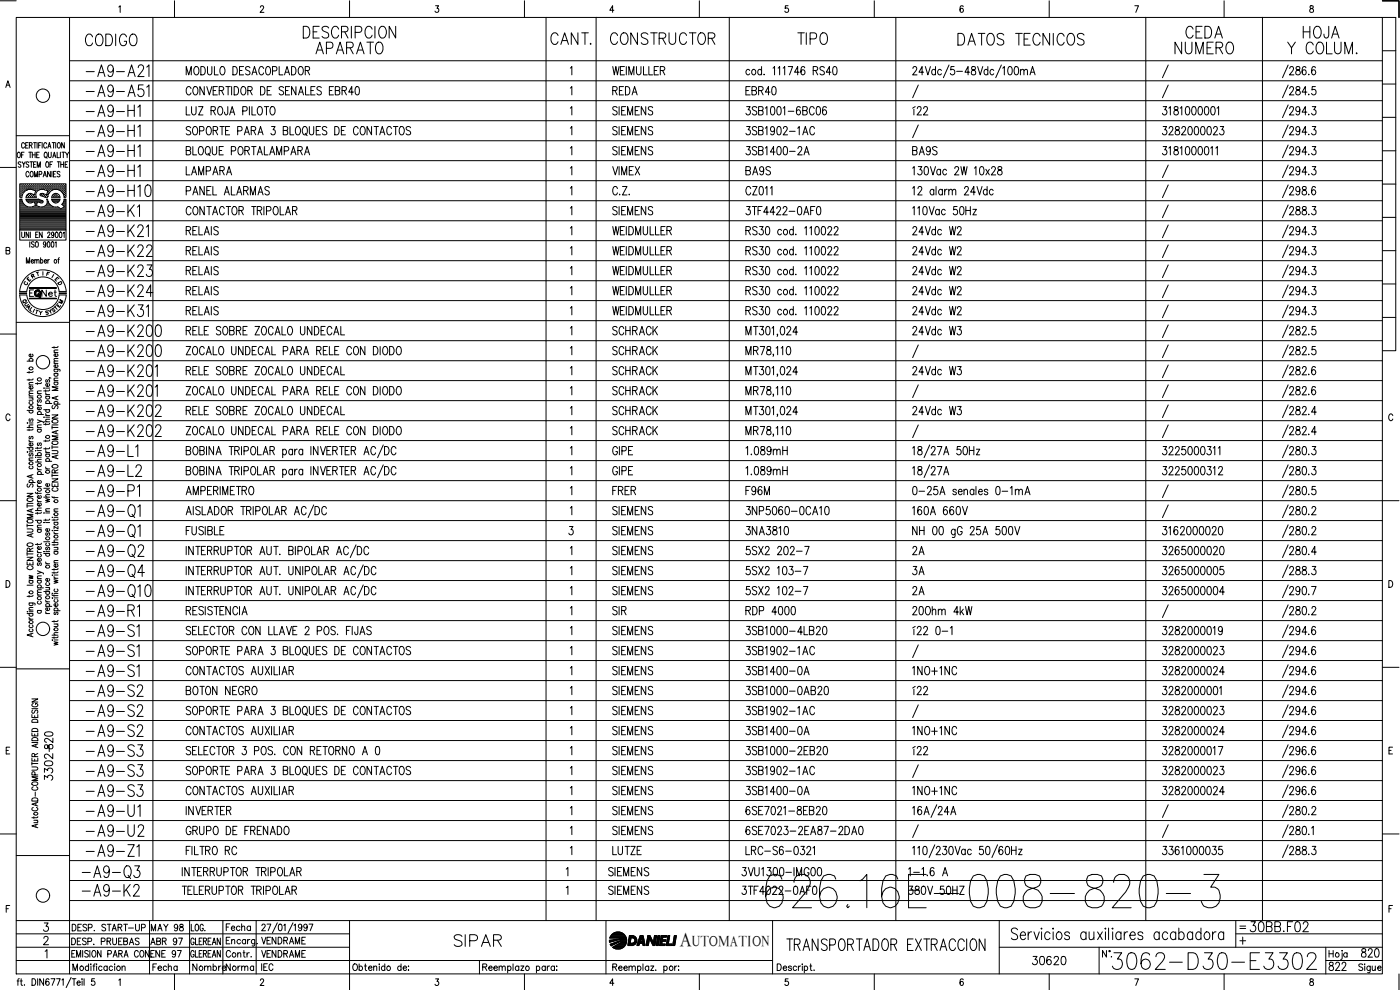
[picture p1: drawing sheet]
<svg xmlns="http://www.w3.org/2000/svg" width="420mm" height="297mm" viewBox="0 0 420 297" stroke-linecap="round" stroke-linejoin="round" font-family="sans-serif">
<defs><g id="words">
<text font-size="15.4" x="228.6" y="273.8">626.16E-008-820-3</text>
<text font-size="8.8" x="332.7" y="292.1">3062-D30-E3302</text>
<g font-size="7.5">
<text x="24.7" y="156.6">-A9-Q1</text>
<text x="24.7" y="162.6">-A9-Q1</text>
<text x="24.7" y="168.6">-A9-Q2</text>
<text x="24.7" y="174.6">-A9-Q4</text>
<text x="24.7" y="180.6">-A9-Q10</text>
<text x="23.3" y="264.9">-A9-Q3</text>
</g>
<g font-size="7.1">
<text x="24.3" y="14.8">CODIGO</text>
<text x="90" y="12.7">DESCRIPCION</text>
<text x="93.5" y="17.3">APARATO</text>
<text x="164" y="14.5">CANT.</text>
<text x="182" y="14.5">CONSTRUCTOR</text>
<text x="238.1" y="14.5">TIPO</text>
<text x="286.1" y="14.8">DATOS TECNICOS</text>
<text x="351.4" y="17.3">NUMERO</text>
<text x="354.5" y="12.7">CEDA</text>
<text x="385.2" y="17.3">Y COLUM.</text>
<text x="389.8" y="12.7">HOJA</text>
<text x="24.7" y="24.3">-A9-A21</text>
<text x="24.7" y="30.3">-A9-A51</text>
<text x="24.7" y="36.3">-A9-H1</text>
<text x="24.7" y="42.3">-A9-H1</text>
<text x="24.7" y="48.3">-A9-H1</text>
<text x="24.7" y="54.3">-A9-H1</text>
<text x="24.7" y="60.3">-A9-H10</text>
<text x="24.7" y="66.3">-A9-K1</text>
<text x="24.7" y="72.3">-A9-K21</text>
<text x="24.7" y="78.3">-A9-K22</text>
<text x="24.7" y="84.3">-A9-K23</text>
<text x="24.7" y="90.3">-A9-K24</text>
<text x="24.7" y="96.3">-A9-K31</text>
<text x="24.7" y="102.3">-A9-K200</text>
<text x="24.7" y="108.3">-A9-K200</text>
<text x="24.7" y="114.3">-A9-K201</text>
<text x="24.7" y="120.3">-A9-K201</text>
<text x="24.7" y="126.3">-A9-K202</text>
<text x="24.7" y="132.3">-A9-K202</text>
<text x="24.7" y="138.3">-A9-L1</text>
<text x="24.7" y="144.3">-A9-L2</text>
<text x="24.7" y="150.3">-A9-P1</text>
<text x="24.7" y="186.3">-A9-R1</text>
<text x="24.7" y="192.3">-A9-S1</text>
<text x="24.7" y="198.3">-A9-S1</text>
<text x="24.7" y="204.3">-A9-S1</text>
<text x="24.7" y="210.3">-A9-S2</text>
<text x="24.7" y="216.3">-A9-S2</text>
<text x="24.7" y="222.2">-A9-S2</text>
<text x="24.7" y="228.2">-A9-S3</text>
<text x="24.7" y="234.2">-A9-S3</text>
<text x="24.7" y="240.2">-A9-S3</text>
<text x="24.7" y="246.2">-A9-U1</text>
<text x="24.7" y="252.2">-A9-U2</text>
<text x="24.7" y="258.2">-A9-Z1</text>
<text x="23.3" y="270.2">-A9-K2</text>
<text x="135.1" y="285">SIPAR</text>
<text x="234.9" y="286.5">TRANSPORTADOR EXTRACCION</text>
</g>
<text font-size="6.6" x="373.9" y="280.8">30BB.F02</text>
<g font-size="6.2">
<text x="16.9" y="225.8" transform="rotate(-90 16.9 225.8)">820</text>
<text x="407.5" y="288.6">820</text>
</g>
<text font-size="5.9" x="204" y="283.7">A</text>
<g font-size="5.7">
<text x="182.7" y="29.6">REDA</text>
<text x="222.6" y="29.6">EBR40</text>
<text x="272.7" y="35.6">í22</text>
<text x="347.5" y="41.6">3282000023</text>
<text x="222.6" y="47.6">3SB1400-2A</text>
<text x="272.7" y="47.6">BA9S</text>
<text x="54.7" y="53.6">LAMPARA</text>
<text x="222.6" y="53.6">BA9S</text>
<text x="54.7" y="59.6">PANEL ALARMAS</text>
<text x="272.7" y="71.6">24Vdc W2</text>
<text x="272.7" y="77.6">24Vdc W2</text>
<text x="272.7" y="83.6">24Vdc W2</text>
<text x="272.7" y="89.6">24Vdc W2</text>
<text x="272.7" y="95.6">24Vdc W2</text>
<text x="182.7" y="101.6">SCHRACK</text>
<text x="272.7" y="101.6">24Vdc W3</text>
<text x="182.7" y="107.6">SCHRACK</text>
<text x="182.7" y="113.6">SCHRACK</text>
<text x="272.7" y="113.6">24Vdc W3</text>
<text x="182.7" y="119.6">SCHRACK</text>
<text x="182.7" y="125.6">SCHRACK</text>
<text x="272.7" y="125.6">24Vdc W3</text>
<text x="182.7" y="131.6">SCHRACK</text>
<text x="222.6" y="137.6">1.089mH</text>
<text x="222.6" y="143.6">1.089mH</text>
<text x="182.7" y="149.6">FRER</text>
<text x="222.6" y="149.6">F96M</text>
<text x="222.6" y="155.6">3NP5060-0CA10</text>
<text x="272.7" y="155.6">160A 660V</text>
<text x="222.6" y="161.6">3NA3810</text>
<text x="222.6" y="167.6">5SX2 202-7</text>
<text x="272.7" y="167.6">2A</text>
<text x="347.5" y="167.6">3265000020</text>
<text x="222.6" y="173.6">5SX2 103-7</text>
<text x="272.7" y="173.6">3A</text>
<text x="347.5" y="173.6">3265000005</text>
<text x="222.6" y="179.6">5SX2 102-7</text>
<text x="272.7" y="179.6">2A</text>
<text x="347.5" y="179.6">3265000004</text>
<text x="222.6" y="185.6">RDP 4000</text>
<text x="272.7" y="185.6">20Ohm 4kW</text>
<text x="347.5" y="197.6">3282000023</text>
<text x="222.6" y="203.6">3SB1400-0A</text>
<text x="272.7" y="203.6">1NO+1NC</text>
<text x="347.5" y="203.6">3282000024</text>
<text x="54.7" y="209.5">BOTON NEGRO</text>
<text x="272.7" y="209.5">í22</text>
<text x="347.5" y="215.5">3282000023</text>
<text x="222.6" y="221.5">3SB1400-0A</text>
<text x="272.7" y="221.5">1NO+1NC</text>
<text x="347.5" y="221.5">3282000024</text>
<text x="272.7" y="227.5">í22</text>
<text x="347.5" y="233.5">3282000023</text>
<text x="16.6" y="235.3" transform="rotate(-90 16.6 235.3)">3302-</text>
<text x="222.6" y="239.5">3SB1400-0A</text>
<text x="272.7" y="239.5">1NO+1NC</text>
<text x="347.5" y="239.5">3282000024</text>
<text x="222.6" y="251.5">6SE7023-2EA87-2DA0</text>
<text x="182.7" y="257.5">LUTZE</text>
<text x="271.3" y="269.5">380V 50HZ</text>
<text x="308.7" y="290.7">30620</text>
<text x="397.6" y="292.5">822</text>
</g>
<g font-size="5.3">
<text x="11.3" y="90.3">Net</text>
<text x="66.7" y="280.5">Fecha</text>
<text x="44.1" y="284.7">ABR 97</text>
<text x="56.8" y="292.5">Nombre</text>
<text x="66.7" y="292.5">Norma</text>
</g>
<g font-size="4.9">
<text x="44.1" y="280.5">MAY 98</text>
<text x="77.3" y="284.3">VENDRAME</text>
</g>
<g font-size="4.4">
<text x="6.7" y="85.7">E</text>
<text x="15.2" y="85.7">E</text>
<text x="16.2" y="92.4">M</text>
<text x="207.7" y="283.7">UTOMATION</text>
</g>
<g font-size="4">
<text x="8.1" y="84.7">R</text>
<text x="5.6" y="92.1">Q</text>
<text x="12.3" y="95.6">S</text>
</g>
<g font-size="3.5">
<text x="6.7" y="93.8">A</text>
<text x="370.8" y="279.8">=</text>
</g>
</g></defs>
<!-- layer: DCA_A3E2|CART -->
<g fill="none" stroke="#000" stroke-width=".3">
<path d="M0 .2h4.9M4.9 5.2h410v287h-410zM20.9 5.2v287M35.6 2.1l.5-.4v2M52.4 .2v5M78.1 2.2l.2-.4 .5-.1 .3 .6-1 1.4h1.1M104.9 .2v5M130.7 1.7h.9l-.5 .8a.61 .61 0 0 1 .5 .9 .61 .61 0 0 1-1-.1M157.4 .2v5M184.2 3.1h-1.2l.9-1.4v2M209.9 .2v5M236.5 1.7h-.8l-.1 .9a.63 .63 0 0 1 1 0 .63 .63 0 0 1-.2 .9 .63 .63 0 0 1-.9-.2"/>
<path d="M262.4 .2v5M289.1 2l-.1-.2-.4-.1a1.15 1.15 0 0 0 .1 2 .57 .57 0 0 0 .4-.8 .57 .57 0 0 0-.9-.1l-.1 .3M314.9 .2v5M340.6 1.7h1.1l-.8 2M367.4 .2v5M393.2 1.8v.6a.72 .72 0 0 1 .9 .4 .72 .72 0 0 1-.3 .9 .64 .64 0 0 1-.8-.7 .64 .64 0 0 1 .9-.5l.2-.3-.1-.4zM414.9 .2h5v5M414.9 5.2h4v100h-4M414.9 15.2h4M1.7 26.2l.7-2 .6 2M2 25.6h.8M414.9 35.2h4"/>
<path d="M414.9 25.2h4M0 50.2h4.9M4.9 40.7h16M5.4 45.7h.1a.86 .86 0 0 1 .6 .8 .86 .86 0 0 1-.6 .8 1.14 1.14 0 0 1-.1-1.6zM6.1 57.1h.1M6.1 56.4h.1M6.1 55.8h.1M6.1 57.7h.1M6.1 58.3h.1M6.1 59h.1M6.1 59.9h.4M6.2 57.3h.2"/>
<path d="M6.2 56.7h.2M6.2 56.1h.2M6.2 55.4h.2M6.2 58h.2M6.2 58.6h.2M6.3 48.8l-.3-.3-.5 .3v.3l.7 .5v.5l-.4 .1-.3-.2M6.3 55.4v.1M6.3 56v.2M6.3 56.7v.1M6.3 57.3v.1M6.3 57.9v.2M6.3 58.6v.1"/>
<path d="M6.5 46.5h.4M6.6 59.2h-.7v-4.1h13.9v4.1h-.6M6.6 59.8h-.7v9.2h13.9v-9.2h-.6M6.6 57.1h.1M6.6 56.4h.1M6.6 55.8h.1M6.6 57.7h.1M6.6 58.3h.1M6.6 59.7a2.53 2.53 0 0 0 3.2 2.3M6.6 48.5l.5 .8 .5-.8M6.6 55.7v.2M6.6 56.3v.2"/>
<path d="M6.6 57v.1M6.6 57.6v.2M6.6 58.2v.2M6.9 57.3h.1M6.9 56.7h.1M6.9 56.1h.1M6.9 55.4h.1M6.9 55.4v.1M6.9 56v.2M6.9 56.7v.1M6.9 57.3v.1M7.1 49.3v.9"/>
<path d="M7.2 57.1h.2M7.2 56.4h.2M7.2 55.8h.2M7.2 45.7h-.7v1.6M7.3 55.7v.2M7.3 56.3v.2M7.3 57v.1M7.3 57.6l-.6 .8-.1 .8M7.3 57.6a2.19 2.19 0 0 1 2.5-.6l.9 .3-.4 1.1-.9-.3M7.4 43.2a.46 .46 0 0 0-.6-.4 .46 .46 0 0 0-.3 .6v.4a.47 .47 0 0 0 .3 .6 .47 .47 0 0 0 .6-.3M7.5 56.7h.2M7.5 56.1h.2"/>
<path d="M7.5 55.4h.2M7.6 55.4v.1M7.6 56v.2M7.6 56.7v.1M7.7 43.6h.5M7.8 59.8h3.7M7.8 59.7l.3 .7 .5 .4M7.8 57.1h.1M7.8 56.4h.2M7.8 55.8h.2M7.9 55.7v.2M7.9 56.3v.2"/>
<path d="M7.9 57h.1M7.9 59.9h3.7M8 59h.1M8.1 56.7h.2M8.1 56.1h.2M8.1 55.4h.2M8.1 58.6h.2M8.2 55.4v.1M8.2 56v.2M8.2 56.7v.1M8.2 58.6v.1M8.5 42.8h-.8v1.6h.8"/>
<path d="M8.5 56.4h.1M8.5 55.8h.1M8.5 59h.1M8.5 58.3h.1M8.6 55.7v.2M8.6 56.3v.2M8.6 58.3v.1M8.6 58.9v.1M8.6 48.8a.41 .41 0 0 0-.6-.2 .41 .41 0 0 0 0 .7l.5 .2a.42 .42 0 0 1 0 .7 .42 .42 0 0 1-.7-.2M8.6 45.7h.9M8.7 51.8a.46 .46 0 0 0-.6-.4 .46 .46 0 0 0-.3 .7v.3a.47 .47 0 0 0 .3 .7 .47 .47 0 0 0 .6-.4M8.8 56.7h.1"/>
<path d="M8.8 56.1h.1M8.8 55.4h.1M8.8 58.6h.1M8.8 43.6l.7-.1v-.6l-.7-.1v1.6M8.8 55.4v.1M8.8 56v.2M8.8 56.7v.1M8.8 58.6v.1M9 48.5h.8M9.1 45.7v1.6M9.1 56.4h.2M9.1 55.8h.2"/>
<path d="M9.1 58.3h.2M9.1 59h.2M9.2 55.7v.2M9.2 56.3v.2M9.2 58.2v.2M9.2 58.9v.1M9.2 43.6l.5 .8M9.3 51.5l.1-.1a.88 .88 0 0 1 .6 .8 .88 .88 0 0 1-.6 .9 1.09 1.09 0 0 1-.1-1.6zM9.4 58.1h-.8M9.4 48.5v1.7M9.4 56.7h.2M9.4 56.1h.2"/>
<path d="M9.4 55.4h.2M9.4 58.6h.2M9.5 55.4v.1M9.5 56v.2M9.5 56.7v.1M9.5 58.6v.1M9.7 46.5h.8M9.7 45.7v1.6M9.7 56.4h.2M9.7 55.8h.2M9.7 59h.2M9.8 55.7v.2"/>
<path d="M9.8 56.3v.2M9.8 58.4h.1M9.8 58.9v.1M10 56.7h.2M10 56.1h.2M10 55.4h.2M10 58.6h.2M10.1 42.8h.8M10.1 49.3h.4M10.1 55.4v.1M10.1 56v.2M10.1 56.7v.1"/>
<path d="M10.1 58.6v.1M10.3 53.1v-1.7l.5 1.7 .5-1.7v1.7M10.4 57.1h.1M10.4 56.4h.1M10.4 55.8h.1M10.4 59h.1M10.5 42.8v1.6M10.5 55.7v.2M10.5 56.3v.2M10.5 57v.1M10.5 58.9v.1M10.5 58.3h.1"/>
<path d="M10.5 45.7v1.6M10.7 56.7h.1M10.7 56.1h.1M10.7 55.4h.1M10.8 55.4v.1M10.8 56v.2M10.8 56.7v.1M10.8 57.3h.1M10.8 48.5h-.7v1.7h.7M11 46.5h.5M11 57.1h.2M11 56.4h.2"/>
<path d="M11 55.8h.2M11.1 55.7v.2M11.1 56.3v.2M11.1 57v.1M11.1 42.8v1.6M11.2 50.2v-1.7l.4 1.7 .5-1.7v1.7M11.3 56.7h.2M11.3 56.1h.2M11.3 55.4h.2M11.4 55.4v.1M11.4 56v.2M11.4 56.7v.1"/>
<path d="M11.5 57.2a1.46 1.46 0 0 0-.5 2h-3.2l.3-.6 .5-.5M11.5 59.7l.3 .1M11.6 43.6h.5M11.6 56.4h.2M11.6 55.8h.2M11.7 59.8l1.2 .4v.5l-.3 .2M11.7 52.3l.7-.1v-.7l-.7-.1v1.7M11.7 55.7v.2M11.7 56.3v.2M11.8 45.7h-.8v1.6h.8M11.9 56.7h.2M11.9 56.1h.2"/>
<path d="M11.9 55.4h.2M12 55.4v.1M12 56v.2M12 56.7v.1M12.1 58.7l1.4 .5M12.3 56.4h.1M12.3 55.8h.1M12.3 58.3h.1M12.4 42.8h-.8v1.6M12.4 55.7v.2M12.4 56.3v.2M12.4 58.2v.2"/>
<path d="M12.6 56.7h.1M12.6 56.1h.1M12.6 55.4h.1M12.6 58.6h.1M12.7 42.8v1.6M12.7 55.4v.1M12.7 56v.2M12.7 56.7v.1M12.7 58.6v.1M12.9 56.4h.2M12.9 55.8h.2M12.9 58.3h.2"/>
<path d="M13 53.1l.5-1.7 .4 1.7M13 55.7v.2M13 56.3v.2M13 58.2v.2M13 58.1l-.3-.1a.42 .42 0 0 0-.5 .1 .42 .42 0 0 0-.1 .5M13.2 52.5h.6M13.2 56.7h.2M13.2 56.1h.2M13.2 55.4h.2M13.2 58.6h.2M13.3 55.4v.1M13.3 56v.2"/>
<path d="M13.3 56.7v.1M13.3 58.6v.1M13.4 57l1 .3-.4 1.1-1-.3M13.4 56.9l-1-.1-1 .4M13.5 45.7h.1a.86 .86 0 0 1 .6 .8 .86 .86 0 0 1-.6 .8 1.2 1.2 0 0 1-.1-1.6zM13.5 56.4h.2M13.5 55.8h.2M13.5 59h.2M13.6 55.7v.2M13.6 56.3v.2M13.6 58.9v.1M13.8 47l.3 .5"/>
<path d="M13.8 56.7h.2M13.8 56.1h.2M13.8 55.4h.2M13.8 58.6h.2M13.9 48.6l.2-.1a.86 .86 0 0 1 .6 .9 .86 .86 0 0 1-.6 .8 1.2 1.2 0 0 1-.2-1.6zM13.9 55.4v.1M13.9 56v.2M13.9 56.7v.1M13.9 58.6v.1M14 59.7a1.59 1.59 0 0 1-1.3 2.4M14 43.2a.46 .46 0 0 0-.6-.4 .46 .46 0 0 0-.3 .6v.4a.47 .47 0 0 0 .3 .6 .47 .47 0 0 0 .6-.3M14 59.8h.2"/>
<path d="M14.2 59h.1M14.2 57.1h.2M14.2 56.4h.2M14.2 55.8h.2M14.2 58.3h.2M14.3 55.7v.2M14.3 56.3v.2M14.3 57v.1M14.3 58.2v.2M14.3 59.7l.5 1.5 1 .7M14.3 57.7h.1M14.4 44.4l.4-1.6 .5 1.6"/>
<path d="M14.5 57.3h.1M14.5 56.7h.1M14.5 56.1h.1M14.5 55.4h.1M14.5 58h.1M14.5 45.7v1.1l.4 .5 .5-.5v-1.1M14.5 43.9h.6M14.6 57.9h.1M14.6 55.4v.1M14.6 56v.2M14.6 56.7v.1M14.6 57.3v.1"/>
<path d="M14.8 57.1h.2M14.8 56.4h.2M14.8 55.8h.2M14.9 55.7v.2M14.9 56.3v.2M14.9 57v.1M15 49.3h.5M15 57.6l-.6 .8-.1 .8h-.8M15.1 51.4v1.7l-.8-1.7v1.7M15.1 56.7h.2M15.1 56.1h.2M15.1 55.4h.2"/>
<path d="M15.2 55.4v.1M15.2 56v.2M15.2 56.7v.1M15.5 56.4h.1M15.5 55.8h.1M15.5 59.8h2.5M15.5 59.7a1.25 1.25 0 0 0 1.3 1.2 1.25 1.25 0 0 0 1.2-1.2M15.5 57v.1M15.5 55.7v.2M15.5 56.3v.2M15.6 51.4v1.7M15.6 59.9h2.3"/>
<path d="M15.7 42.8h.8M15.7 56.7h.2M15.7 56.1h.2M15.7 55.4h.2M15.8 57a2.42 2.42 0 0 1 2.7 .6M15.8 48.5h-.8v1.7M15.8 57l-.8 .6M15.8 47.3l.5-1.6 .5 1.6M15.8 58.6h.1M15.8 55.4v.1M15.8 56v.2M15.8 56.7v.1"/>
<path d="M15.8 58.7h.1M15.9 58.4a1.23 1.23 0 0 1 1.3-.3 1.23 1.23 0 0 1 .8 1.1h-2.5zM16 46.8h.6M16 52.2h.5M16.1 42.8v1.6M16.1 56.4h.2M16.1 55.8h.2M16.1 59h.2M16.2 55.7v.2M16.2 56.3v.2M16.2 58.4h.1M16.2 58.9v.1"/>
<path d="M16.2 58.3h.1M16.4 56.7h.2M16.4 56.1h.2M16.4 55.4h.2M16.4 58.6h.2M16.5 55.4v.1M16.5 56v.2M16.5 56.7v.1M16.5 58.6v.1M16.7 42.8v1.6M16.7 56.4h.2M16.7 55.8h.2"/>
<path d="M16.7 58.3h.2M16.7 59h.2M16.8 51.4h-.8v1.7h.8M16.8 55.7v.2M16.8 56.3v.2M16.8 58.2v.2M16.8 58.9v.1M17 56.7h.2M17 56.1h.2M17 55.4h.2M17 58.6h.2M17.1 55.4v.1"/>
<path d="M17.1 56v.2M17.1 56.7v.1M17.1 58.6v.1M17.1 45.7v1.6h.7M17.2 48.5h.8M17.4 56.4h.1M17.4 55.8h.1M17.4 59h.1M17.4 42.9l.1-.1a.86 .86 0 0 1 .6 .8 .86 .86 0 0 1-.6 .8 1.14 1.14 0 0 1-.1-1.5zM17.4 55.7v.2M17.4 56.3v.2M17.4 58.9v.1"/>
<path d="M17.6 48.5v1.7M17.7 56.7h.1M17.7 56.1h.1M17.7 55.4h.1M17.7 55.4v.1M17.7 56v.2M17.7 56.7v.1M18 51.7l-.3-.3-.6 .3 .2 .4 .7 .5-.3 .5-.6-.2M18 57.1h.2M18 56.4h.2M18 55.8h.2M18.1 55.7v.2"/>
<path d="M18.1 56.3v.2M18.1 57v.1M18.1 45.7v1.6M18.2 49.3h.9M18.2 48.5v1.7M18.3 56.7h.2M18.3 56.1h.2M18.3 55.4h.2M18.4 57.3h.1M18.4 55.4v.1M18.4 56v.2M18.4 56.7v.1"/>
<path d="M18.5 57.6l.5 .6 .2 1M18.6 45.7h.8M18.6 57.1h.2M18.6 56.4h.2M18.6 55.8h.2M18.7 57.6l.1 .1M18.7 55.7v.2M18.7 56.3v.2M18.7 57v.1M18.9 57.3h.2M18.9 56.7h.2M18.9 56.1h.2"/>
<path d="M18.9 55.4h.2M18.9 58h.2M19 45.7v1.6M19 55.4v.1M19 56v.2M19 56.7v.1M19 57.3v.1M19 57.9v.2M19.1 48.5v1.7M19.2 59.7l-.7 1.6M19.3 57.1h.1M19.3 56.4h.1"/>
<path d="M19.3 55.8h.1M19.3 57.7h.1M19.3 58.3h.1M19.3 42.8v1.6l-.8-1.6v1.6M19.3 59h.1M19.3 59.9h.4M19.3 55.7v.2M19.3 56.3v.2M19.3 57v.1M19.3 57.6v.2M19.3 58.2v.2M19.3 58.9v.1"/>
<path d="M19.6 49.3h.4M19.6 57.3h.1M19.6 56.7h.1M19.6 56.1h.1M19.6 55.4h.1M19.6 58h.1M19.6 58.6h.1M19.6 45.7l.6 .8 .4-.8M19.6 55.4v.1M19.6 56v.2M19.6 56.7v.1M19.6 57.3v.1"/>
<path d="M19.6 57.9v.2M19.6 58.6v.1M20.2 46.5v.8M20.3 48.5h-.7v1.7h.7M414.9 55.2h4M414.9 45.2h4M1.8 75.2l1-.1 .1-.7-1.1-.2v2l1-.1 .2-.5-.5-.4M5.9 69v3h13.9v-3M6.1 64.7h13.6M6.1 64.3h13.6M6.1 64h13.6M6.1 63.7h13.6"/>
<path d="M6.1 63.4h13.6M6.1 63.1h13.6M6.1 62.8h12M6.1 62.4h11.6M6.1 62.1h2.2M6.1 61.8h1.6M6.1 61.5h1.1M6.1 61.2h.9M6.1 60.9h.7M6.1 60.5h.5M6.1 60.2h.4M6.1 65h13.6"/>
<path d="M6.1 65.3h13.6M6.1 65.6h13.6M6.1 65.9h13.6M6.1 66.2h13.6M6.1 66.6h13.6M6.1 66.9h13.6M6.1 67.2h13.6M6.1 67.5h13.6M6.1 67.8h13.6M6.1 68.1h13.6M6.1 68.5h13.6M6.1 68.8h13.6"/>
<path d="M6.5 69.6l.1 1.5 .3 .2 .3-.1 .2-.4v-1.2M7.9 79v-1.7l.5 1.7 .5-1.7v1.7M8 60.2h4.5M8.3 60.5h1.7M8.6 60.8l.8 .1 .9-.4 .3 1.2-.8 .3M8.6 69.6v1.7l-.8-1.7v1.7M8.9 72.5v1.7M9.1 69.6v1.7M9.4 78.3h.7l-.2-.3a.48 .48 0 0 0-.6 .4 .48 .48 0 0 0 .6 .5l.2-.2M9.7 62.1h2.1M10.2 72.8l-.7-.2v.5a.74 .74 0 0 1 .6 1l-.7-.2M10.4 78.2l.3-.3 .3 .1v1"/>
<path d="M10.4 77.9v1.1M10.5 60.5h.6M10.5 60.9h.5M10.6 61.2h.4M10.6 61.8h.3M10.7 61.5h.2M10.7 70.4h.5M10.8 72.6l.1-.1a.83 .83 0 0 1 .6 .8 .83 .83 0 0 1-.6 .9 1.12 1.12 0 0 1-.1-1.6zM11 78.2l.3-.3 .3 .1 .1 1M11.5 69.6h-.8v1.7h.8M11.6 60.5h1.3M12.2 60.9l-1-.4-.2 1.2 1.7 .4"/>
<path d="M12.2 78.1l.1-.1a.48 .48 0 0 1 .6 .4 .48 .48 0 0 1-.6 .5l-.1-.2M12.2 77.3v1.7M12.2 60.8l.4 .1M12.7 69.6v1.7l-.9-1.7v1.7M13.2 62.1h2.8M13.3 78.3h.7l-.1-.3a.48 .48 0 0 0-.6 .4 .48 .48 0 0 0 .6 .5l.1-.2M13.7 61.8h1.7M13.8 73.1l-.2 .4a.46 .46 0 0 1-.6-.5 .46 .46 0 0 1 .6-.4l.1 1.3-.3 .3-.3-.3M14 61.5h.9M14.2 61.2h.5M14.3 60.9h.2M14.3 60.5h.1"/>
<path d="M14.3 70l.2-.4 .4 .2v.5l-.7 1h.9M14.4 72.6h.4l.1 .2v1.1l-.3 .3-.4-.3zM14.4 77.9v1.1M14.8 77.9l-.4 .4M15.5 72.6h.5l.1 .2v1.1l-.3 .3-.4-.3zM15.7 60.2h2M15.8 61.9l.6 .2a1.45 1.45 0 0 1 1.8 .6M16 60.5h1.4M16.2 70.2l-.2 .4a.46 .46 0 0 1-.6-.4 .46 .46 0 0 1 .6-.5l.1 1.3-.3 .3-.3-.2M16.6 72.8l.2-.3v1.7M16.8 69.7a.81 .81 0 0 1 .8 .7 .81 .81 0 0 1-.5 .9l-.5-.3zM17.4 77.9h.4"/>
<path d="M17.8 77.3l-.3 .3v1.4M17.9 69.7l.2-.1a.96 .96 0 0 1 0 1.7l-.3-.7zM18.3 62.8h1.4M18.5 61.3l.8 .7M18.8 61.2h.9M18.8 62.4h.9M18.8 61.5h.9M19 70l.3-.4v1.7M19 60.9h.7M19.1 60.5h.6M19.2 61.8h.5M19.3 62.1l-1.1 .6"/>
<path d="M19.3 60.2h.4M19.4 62.1h.3M414.9 75.2h4M414.9 65.2h4M4.9 96.7h16M5.9 87.4l2.1 .1a4.9 4.9 0 0 1 4.9-4.4 4.9 4.9 0 0 1 4.9 4.4M5.9 87.5a7 7 0 0 1 7-6.5 7 7 0 0 1 7 6.5M5.9 88.5a7 7 0 0 0 7 6.5 7 7 0 0 0 7-6.5M8 88.5a4.9 4.9 0 0 0 4.9 4.4 4.9 4.9 0 0 0 4.9-4.4M8.8 86.3h8.1v.2h-8.1M8.8 89.5h8.1v.1h-8.1zM8.9 86.4h7.9"/>
<path d="M8.9 89.6h7.9M10.1 87h-1.2v1.9M10.8 93l.7 .2M11.2 93.1l-.4 1M12.9 81.5v1.1M414.9 95.2h4M414.9 85.2h4M0 100.2h4.9M8.1 108.4h1.8M8.7 111.4v.6M8.7 113.7v.5M8.7 119.4h1.2"/>
<path d="M8.7 118.8h1.2M8.7 115.5h1.2M9 108.4l-.2-.2a.53 .53 0 0 1 .5-.7 .53 .53 0 0 1 .5 .7l-.1 .2M9.6 119.4l.3 .3-.1 .3-1.1 .1M9.7 115.9l.1 .2a.52 .52 0 0 1-.5 .7 .52 .52 0 0 1-.4-.8l.3-.1v.8M9.7 106.2l.1 .2a.52 .52 0 0 1-.5 .7 .52 .52 0 0 1-.4-.8l.3-.1v.9M9.9 118.1h-1.1l-.1 .4 .4 .3M9.9 117.3l-1.1 .1-.1 .3 .4 .4M9.9 114.8h-1.1l-.1 .4 .4 .3M9.9 113.7l-.1 .2-1.7 .1M9.9 111.4l-.3 .3h-1.5M11.2 114.8v.5"/>
<path d="M11.2 118.1h1.2M11.5 119.9l-.3 .3 .3 .5 .4-.7h.4l.1 .4-.3 .3M12.4 117.3l-1.1 .1-.1 .3 .4 .4M12.4 114.8l-.1 .2-1.7 .1M13.2 116.5h.1M13.7 117.8l.1 .4 .4 .2M13.7 117v.5M13.7 118.9h1.2M13.7 118.4h1.2M13.7 116.4h1.2M14 118.9l-.2 .1a.52 .52 0 0 0 .5 .8 .52 .52 0 0 0 .3-.9M14 113.9l-.3 .3 .1 .4h.3l.3-.6 .2-.1 .3 .3-.3 .5"/>
<path d="M14.6 115.1a.5 .5 0 0 1 .1 .7 .5 .5 0 0 1-.7 0 .5 .5 0 0 1-.1-.6l.3-.1v.8M14.8 113.4l.5 .1M14.9 116.9l-.3 .4h-1.5M16.2 110.8l1.7 .1v.5M16.2 104v.5M16.2 114.7h1.2M16.2 114.2h1.2M16.2 112.1h1.2M16.2 109h1.2M16.2 105.8h1.2M16.5 114.7l-.2 .1a.51 .51 0 0 0 .6 .7 .51 .51 0 0 0 .2-.8M16.5 112.1a.55 .55 0 0 0 .2 .9 .55 .55 0 0 0 .7-.7l-.3-.2"/>
<path d="M16.5 110.8l-.2 .1a.53 .53 0 0 0 .5 .7 .53 .53 0 0 0 .5-.7l-.2-.1M16.8 119.1v.6M17.1 109.5l.2 .1a.52 .52 0 0 1-.5 .7 .52 .52 0 0 1-.4-.8h.3v.8M17.1 106.2l.2 .1a.52 .52 0 0 1-.5 .7 .52 .52 0 0 1-.4-.8h.3v.8M17.4 118.9l-1.8 .5 1.8 .6M17.4 116.1h-1.8l1.8 .5-1.8 .6h1.8M17.4 113.4l-1.1 .1-.1 .4 .4 .3M17.4 108.3l-1.1 .1-.1 .3 .4 .3M17.4 107.6h-1.1l-.1 .4 .4 .3M17.4 105l-1.1 .1-.1 .3 .4 .4M17.4 103.9l-.1 .3-1.7 .1M3 124.7a.63 .63 0 0 0-.7-.5 .63 .63 0 0 0-.5 .8v.5a.63 .63 0 0 0 .5 .7 .63 .63 0 0 0 .7-.5"/>
<path d="M8.1 135.6h.2zM8.1 126.9h.2zM8.1 128.3h1.8M8.1 134.3h1.8M8.1 123.1h1.8M8.7 132l.1 .4 .4 .2M8.7 128.7v.5M8.7 138.1h1.2M8.7 135.6h1.2M8.7 132.6h1.2M8.7 126.9h1.2M9 139.9a.55 .55 0 0 0 .2 .9 .55 .55 0 0 0 .7-.7l-.2-.2"/>
<path d="M9 136.1l-.3 .2 .3 .5 .4-.7h.4l.1 .5-.2 .2M9 134.3l-.2 .1a.53 .53 0 0 0 .5 .7 .53 .53 0 0 0 .5-.7l-.1-.1M9 130.9l-.3 .3 .3 .5 .4-.7h.4l.1 .4-.2 .3M9 125.7l-.3 .2 .1 .5h.3l.3-.7h.3l.2 .2-.2 .5M9 123.1l-.2 .2a.53 .53 0 0 0 .5 .6 .53 .53 0 0 0 .5-.6l-.1-.2M9 120.5l-.2 .1a.52 .52 0 0 0 .5 .8 .52 .52 0 0 0 .4-.9M9.7 133a.48 .48 0 0 1 0 .6 .48 .48 0 0 1-.7 .1 .48 .48 0 0 1-.1-.6l.3-.1v.8M9.9 137.4h-1.1l-.1 .4 .4 .3M9.9 128.7l-.3 .3h-1.5M9.9 127.5l-1.1 .1-.1 .3 .4 .4M10.6 137.2h.2zM10.6 135.2h.2z"/>
<path d="M10.6 138.6h1.8M10.6 136.7h1.8M11.2 126l1.2 .4-1.2 .5M11.2 121.1l.1 .3 .4 .3M11.2 134.2v.5M11.2 137.2h1.2M11.2 135.2h1.2M11.2 128.8h1.2M11.2 128.3h1.2M11.2 124.4h1.8M11.2 121.7h1.2M11.5 136.7a.51 .51 0 0 1-.1-.8 .51 .51 0 0 1 .8 0 .51 .51 0 0 1-.1 .8"/>
<path d="M11.5 132.9l-.3 .3 .1 .4h.3l.3-.6 .2-.1 .3 .3-.3 .5M11.5 128.8a.51 .51 0 0 0-.1 .7 .51 .51 0 0 0 .8 0 .51 .51 0 0 0-.1-.7M11.5 124.4a.51 .51 0 0 1-.1-.8 .51 .51 0 0 1 .8 0 .51 .51 0 0 1-.1 .8M12.1 122.1a.51 .51 0 0 1 .1 .7 .51 .51 0 0 1-.7 .1 .51 .51 0 0 1-.1-.7l.3-.1v.9M12.4 137.8l-1.1 .1-.1 .4 .4 .3M12.4 134.1l-.1 .3-1.7 .1M12.4 127.5l-1.1 .1-.1 .3 .4 .4M12.4 126.4l.6 .2v.3M13.1 126.6h1.8M13.1 122.9h1.8M13.2 125.2h.1M13.7 135.2l.1 .3 .4 .2"/>
<path d="M13.7 124.1l.1 .3 .4 .3M13.7 127v.5M13.7 132v.5M13.7 134.4v.5M13.7 138.4h1.8M13.7 136.3h1.2M13.7 135.7h1.2M13.7 125.2h1.2M13.7 124.7h1.2M13.7 121.1h1.8M14 138.4l-.2-.1a.52 .52 0 0 1 .5-.7 .52 .52 0 0 1 .3 .8M14 136.3l-.2 .1a.52 .52 0 0 0 .5 .7 .52 .52 0 0 0 .3-.8"/>
<path d="M14 122.9a.55 .55 0 0 0 .2 .9 .55 .55 0 0 0 .7-.6l-.3-.3M14 121.1l-.2-.2a.52 .52 0 0 1 .5-.7 .52 .52 0 0 1 .3 .9M14.9 134.3l-.3 .3h-1.5M14.9 132l-.3 .3h-1.5M14.9 127l-.3 .3h-1.5M14.9 125.8h-1.1l-.1 .4 .4 .4M15.6 135.2h1.5l.3 .4-.3 .5h-1.5M15.6 124.5h1.8l-1.8 1h1.8M15.6 127.8v.9M15.6 133.7v.9M15.6 134.1h1.8M15.6 128.3h1.8"/>
<path d="M15.6 127.5h1.8M15.7 139.6a.88 .88 0 0 1 1-.3 .88 .88 0 0 1 .6 .9 .88 .88 0 0 1-1 .3 .88 .88 0 0 1-.6-.9zM15.7 132.6a.88 .88 0 0 1 1-.4 .88 .88 0 0 1 .6 .9 .88 .88 0 0 1-1 .4 .88 .88 0 0 1-.6-.9zM15.7 126.1a.88 .88 0 0 1 1-.3 .88 .88 0 0 1 .6 .9 .88 .88 0 0 1-1 .3 .88 .88 0 0 1-.6-.9zM15.9 121.7l-.3 .3 .3 .6 .4-.1 .3-.6a.48 .48 0 0 1 .7-.1 .48 .48 0 0 1 0 .7l-.2 .1M16.2 121.3h1.8M16.5 121.3l-.2-.2a.52 .52 0 0 1 .5-.7 .52 .52 0 0 1 .3 .9M16.8 129.4v.6M16.8 136.8v.6M17.4 136.6l-1.8 .5 1.8 .6M17.4 130.8h-1.8l1.8 .5-1.8 .6h1.8M17.4 129.1l-1.8 .6 1.8 .5"/>
<path d="M418 124.7a.63 .63 0 0 0-.7-.5 .63 .63 0 0 0-.5 .8v.5a.63 .63 0 0 0 .5 .7 .63 .63 0 0 0 .7-.5M0 150.2h4.9M8.1 158.7h1.3l.5 .4-.1 .4-.4 .2h-1.3M8.1 148h1.8l-1.8 1h1.8M8.1 151.3v1M8.1 157.2v.9M8.1 157.7h1.8M8.1 151.8h1.8M8.1 151h1.8M8.2 156.1a.88 .88 0 0 1 1-.3 .88 .88 0 0 1 .6 .9 .88 .88 0 0 1-1 .3 .88 .88 0 0 1-.6-.9zM8.2 149.6a.89 .89 0 0 1 1-.3 .89 .89 0 0 1 .6 .9 .88 .88 0 0 1-1 .3 .88 .88 0 0 1-.6-.9zM8.4 145.2l-.3 .3 .3 .7 .4-.2 .3-.7h.7l.1 .5-.2 .4"/>
<path d="M8.7 144.8h1.8M9 144.8l-.2-.2a.53 .53 0 0 1 .5-.6 .53 .53 0 0 1 .5 .6l-.1 .2M9.3 142.6v.7M9.3 152.9v.7M9.9 154.3h-1.8l1.8 .6-1.8 .5h1.8M9.9 152.7l-1.8 .5 1.8 .6M9.9 142.4l-1.8 .5 1.8 .6M10.6 147.7l.1 .3h1.7M10.6 156.1h1.8M10.6 153.2h1.8M11.2 149.9l.1 .4 .4 .2M11.2 145.4l.1 .4 .4 .2"/>
<path d="M11.2 140.4l.1 .3 .4 .3M11.2 147.7v.5M11.2 153.7v.5M11.2 158.9h1.2M11.2 158.4h1.2M11.2 150.5h1.2M11.2 146h1.2M11.2 142.4h1.8M11.2 141h1.2M11.5 158.9a.49 .49 0 0 0 0 .7 .49 .49 0 0 0 .7 0 .49 .49 0 0 0-.1-.7M11.5 156.1a.51 .51 0 0 0-.1 .7 .51 .51 0 0 0 .8 0 .51 .51 0 0 0-.1-.7M11.5 142.4a.51 .51 0 0 1-.1-.8 .51 .51 0 0 1 .8 0 .51 .51 0 0 1-.1 .8"/>
<path d="M12.1 150.9a.5 .5 0 0 1 .1 .8 .5 .5 0 0 1-.7 0 .5 .5 0 0 1 .1-.8h.1v.9M12.1 148.7a.5 .5 0 0 1 .1 .7 .5 .5 0 0 1-.7 .1 .5 .5 0 0 1-.1-.7l.3-.1v.8M12.1 144.2a.5 .5 0 0 1 .1 .7 .5 .5 0 0 1-.7 0 .5 .5 0 0 1 .1-.7h.1v.9M12.4 157.6h-1.1l-.1 .4 .4 .4M12.4 153.7l-.1 .3h-1.7M12.4 152.4l-1.1 .1-.1 .4 .4 .3M13.1 149.2h1.8M13.1 146.5h1.8M13.2 156.8h.1M13.2 154h.1M13.7 149.6l1.2 .3-1.2 .3 1.2 .2-1.2 .3M13.7 140.1l.1 .4 .4 .2"/>
<path d="M13.7 156.8h1.2M13.7 155.8v.5M13.7 153.9h1.2M13.7 153.4h1.2M13.7 140.7h1.2M14 159.9l-.3 .2 .3 .5 .4-.7h.4l.1 .4-.3 .3M14.6 158.6l.2 .1a.52 .52 0 0 1-.5 .8 .52 .52 0 0 1-.4-.8l.3-.1v.9M14.6 145.1l.2 .1a.52 .52 0 0 1-.5 .8 .52 .52 0 0 1-.4-.8l.3-.1v.9M14.9 155.7l-.3 .4h-1.5M14.9 152.6l-1.1 .1-.1 .4 .4 .3M14.9 148.4l-1.1 .1-.1 .3 .4 .4M15.6 159.2h.2z"/>
<path d="M15.6 155.2h.2zM15.6 149l.1 .3h1.7M15.6 145.1v.9h1.8v-.9M15.6 143.7h1.8l-1.8 .9h1.8M15.6 142.6h1.8M15.6 142.2v.9M16 146.4a.52 .52 0 0 0-.4 .6 .52 .52 0 0 0 .7 .4h.4a.52 .52 0 0 0 .7-.4 .52 .52 0 0 0-.4-.6M16.2 159.6l.1 .3 .4 .2M16.2 153.4h1.2M16.2 149v.5M16.2 155.7v.5M16.2 159.2h1.2"/>
<path d="M16.2 156.7h1.2M16.2 155.2h1.2M16.5 156.7l-.2 .1a.52 .52 0 0 0 .5 .8 .52 .52 0 0 0 .3-.9M16.5 141.9l-.1-.8-.6-.1-.2 .9h1.8M16.5 145.4v.6M17.4 157.9v.8l-1.2-.8v.8M17.4 155.7l-.3 .3h-1.5M17.4 152.7h-1.1l-.1 .4 .4 .3M17.4 141l-.9 .4M414.9 150.2h5M1.8 174.2a1.03 1.03 0 0 1 1.2 1 1.03 1.03 0 0 1-1.2 1zM8.1 168.6v.9h1.8v-.9"/>
<path d="M8.1 167.2h1.8l-1.8 1h1.8M8.1 175.6h1.8M8.1 166.2h1.8M8.1 165.7v1M8.2 163.2a.88 .88 0 0 1 1-.4 .88 .88 0 0 1 .6 .9 .88 .88 0 0 1-1 .3 .88 .88 0 0 1-.6-.8zM8.6 169.9a.54 .54 0 0 0-.5 .6 .54 .54 0 0 0 .7 .4h.4a.54 .54 0 0 0 .7-.4 .54 .54 0 0 0-.4-.6M8.7 172.6l1.2 .3-1.2 .3 1.2 .2-1.2 .3M8.7 178.7v.4M8.7 174.2h1.2M9 174.2l-.2 .2a.51 .51 0 0 0 .6 .6 .51 .51 0 0 0 .3-.8M9 165.4l-.1-.8-.6-.1-.2 .9h1.8M9 168.9v.6"/>
<path d="M9.3 160.3v.7M9.9 178.6l-.3 .3h-1.5M9.9 160.1l-1.8 .5 1.8 .6M9.9 164.5l-.9 .5M11.2 171.3l1.2 .4-1.2 .5M11.2 165.2l.1 .4 .4 .2M11.2 178.5h1.2M11.2 176.4h1.8M11.2 174.1h1.2M11.2 173.6h1.2M11.2 165.8h1.2M11.2 163.1v.5"/>
<path d="M11.5 176.4a.51 .51 0 0 1-.1-.7 .51 .51 0 0 1 .8 0 .51 .51 0 0 1-.1 .7M11.5 174.1a.51 .51 0 0 0-.1 .7 .51 .51 0 0 0 .8 0 .51 .51 0 0 0-.1-.7M11.5 168.9l-.3 .2 .1 .5h.3l.3-.7h.2l.3 .2-.3 .6M11.5 166.3l-.2 .1a.52 .52 0 0 0 .5 .7 .52 .52 0 0 0 .3-.8M12.1 167.5a.51 .51 0 0 1 .1 .8 .51 .51 0 0 1-.7 0 .51 .51 0 0 1-.1-.7l.3-.1v.9M12.1 164a.5 .5 0 0 1 .1 .7 .5 .5 0 0 1-.7 0 .5 .5 0 0 1 .1-.7h.1v.9M12.4 177.7l-1.1 .1-.1 .4 .4 .3M12.4 176.9l-1.1 .1-.1 .4 .4 .3M12.4 172.8l-1.1 .1-.1 .4 .4 .3M12.4 171.7l.6 .3v.2M12.4 163l-.3 .4h-1.5M13.1 177.5h1.8"/>
<path d="M13.1 166.1h1.8M13.1 162.5h1.8M13.2 165.6h.1M13.7 168.6l.1 .3 .4 .2M13.7 176.3h1.2M13.7 169.1h1.2M13.7 165.5h1.2M14 177.5a.49 .49 0 0 0 0 .7 .49 .49 0 0 0 .7 0 .49 .49 0 0 0-.1-.7M14 174.8a.49 .49 0 0 0 0 .7 .49 .49 0 0 0 .7 0 .49 .49 0 0 0-.1-.7M14 166.1l-.2 .1a.52 .52 0 0 0 .5 .7 .52 .52 0 0 0 .3-.8M14 164.2l-.3 .3 .3 .5 .4-.7h.4l.1 .4-.3 .3M14 163l-.2 .1a.52 .52 0 0 0 .5 .7 .52 .52 0 0 0 .3-.8"/>
<path d="M14.6 176.3l.3 .3-.1 .3-1.1 .1M14.6 173.6a.5 .5 0 0 1 .1 .6 .5 .5 0 0 1-.7 .1 .5 .5 0 0 1-.1-.7h.3v.8M15.6 179.4h.2zM15.6 178.4l.4 .3h1.4M15.6 178h.2zM15.6 172.5h.2zM15.6 162.8h1.8M16.2 173.9l1.2 .3-1.2 .3 1.2 .2-1.2 .3M16.2 173l.1 .3 .4 .2M16.2 163.2v.5M16.2 170.6v.5M16.2 171.6v.5"/>
<path d="M16.2 178.5v.4M16.2 179.4h1.2M16.2 178h1.2M16.2 173.5h1.2M16.2 172.5h1.2M16.2 168.9h1.2M16.2 165.5h1.2M16.2 164.2h1.2M16.2 160.1h1.2M16.5 179.9l-.2 .1a.53 .53 0 0 0 .5 .7 .53 .53 0 0 0 .5-.7l-.2-.1M16.5 176.7l-.2 .2a.52 .52 0 0 0 .5 .7 .52 .52 0 0 0 .3-.9M16.5 165.5l-.2 .1a.51 .51 0 0 0 .6 .7 .51 .51 0 0 0 .2-.8"/>
<path d="M17.1 164.2l.3 .4-.1 .3-1.1 .1M17.1 169.3l.2 .1a.52 .52 0 0 1-.5 .8 .52 .52 0 0 1-.4-.8l.3-.1v.9M17.4 171.5l-.3 .4h-1.5M17.4 170.5l-.1 .3-1.7 .1M17.4 168.2h-1.1l-.1 .4 .4 .3M17.4 163.1l-.1 .3-1.7 .1M17.4 162h-1.1l-.1 .4 .4 .4M416.8 174.2a1.03 1.03 0 0 1 1.2 1 1.03 1.03 0 0 1-1.2 1zM8.1 183.5h.2zM8.1 184.1h1.8M8.7 185.2l.1 .4 .4 .2M8.7 180.9l1.7 .1 .1 .6"/>
<path d="M8.7 185.8h1.2M8.7 183.5h1.2M8.7 183h1.2M9 188.8l-.2 .1a.53 .53 0 0 0 .5 .7 .53 .53 0 0 0 .5-.7l-.1-.1M9 187.5l-.2 .1a.51 .51 0 0 0 .6 .7 .51 .51 0 0 0 .3-.8M9 184.1l-.2 .1a.53 .53 0 0 0 .5 .7 .53 .53 0 0 0 .5-.7l-.1-.1M9 180.9l-.2 .1a.53 .53 0 0 0 .5 .7 .53 .53 0 0 0 .5-.7l-.1-.1M9.3 190.2v.7M9.9 190l-1.8 .5 1.8 .6M9.9 182.3l-1.1 .1-.1 .3 .4 .3M11.2 183.2h1.2M11.5 183.2a.49 .49 0 0 0 0 .7 .49 .49 0 0 0 .7 0 .49 .49 0 0 0-.1-.7"/>
<path d="M11.5 180.4a.51 .51 0 0 0-.1 .7 .51 .51 0 0 0 .8 0 .51 .51 0 0 0-.1-.7M13.7 183.5l.1 .4 .4 .2M13.7 180l.1 .4 .4 .2M13.7 184.1h1.2M13.7 181.9h1.8M13.7 180.6h1.2M14 181.9l-.2-.1a.52 .52 0 0 1 .5-.7 .52 .52 0 0 1 .3 .8M14.6 182.4l.2 .1a.52 .52 0 0 1-.5 .7 .52 .52 0 0 1-.4-.8h.3v.8M15.6 192h.2zM15.6 190.6h1.8M16.2 192.5l1.2 .3-1.2 .3 1.2 .2-1.2 .3M16.2 192h1.2"/>
<path d="M16.2 186.2v.5M16.2 191.1v.4M16.2 187.2h1.2M16.2 183.2h1.8M16.5 183.7l-.3 .2 .1 .4h.3l.3-.6h.2l.3 .2-.3 .5M16.5 183.2l-.2-.1a.52 .52 0 0 1 .5-.7 .52 .52 0 0 1 .3 .8M17.1 187.2l.3 .4-.1 .3-1.1 .1M17.1 181.1a.49 .49 0 0 1 0 .7 .49 .49 0 0 1-.6 0 .49 .49 0 0 1-.1-.6l.3-.1v.8M17.4 191l-.3 .3h-1.5M17.4 189.8l-1.1 .1-.1 .3 .4 .4M17.4 186.1l-.3 .4h-1.5M0 200.2h4.9"/>
<path d="M4.9 200.7h16M414.9 200.2h5M1.9 225.2h.6M2.9 224.2h-1v2h1M416.9 225.2h.6M417.9 224.2h-1v2h1M0 250.2h4.9M4.9 256.7h16M414.9 250.2h5M1.9 272.7h.6M2.9 271.7h-1v2M4.9 276.2h410"/>
<path d="M44.9 276.2v16M56.9 276.2v16M66.9 276.2v16M76.9 276.2v16M104.9 276.2v20.8M181.9 276.2v16M184.2 279.9h2.6M184.4 279.8h2.1M184.9 279.7h1.2M231.9 276.2v16M299.9 276.2v16M370.9 276.2v8"/>
<path d="M416.9 272.7h.6M417.9 271.7h-1v2M4.9 280.2h100M4.9 284.2h100M4.9 288.2h227M5.1 294.3h.6M5.8 293.7h-.3l-.1 .3v1.6M6.1 294.3h.6M6.3 293.7v1.6l.1 .3h.4M7.3 295.5l.1 .1M9.6 293.7a1 1 0 0 1 1.1 .9 1 1 0 0 1-1.1 1zM11.3 293.7v1.9"/>
<path d="M13.1 293.7v1.9l-1.2-1.9v1.9M14.7 293.9l-.3-.2a1.12 1.12 0 0 0-.1 1.9 .57 .57 0 0 0 .5-.8 .57 .57 0 0 0-1-.1l-.1 .3M15.3 293.7h1.2l-.8 1.9M17 293.7h1.1l-.8 1.9M18.6 294l.4-.3v1.9M21.3 293.3l-1.4 3M21.6 293.7h1.2M22.2 293.7v1.9M23.1 294.9h1v-.2a.53 .53 0 0 0-.7-.3 .53 .53 0 0 0-.3 .7l.4 .5 .6-.2M24.6 293.7v.2zM24.6 294.3v1.3M25.2 293.7v1.9"/>
<path d="M28.4 293.7h-.8l-.1 .8a.63 .63 0 0 1 .9 0 .63 .63 0 0 1-.1 .9 .63 .63 0 0 1-.9-.1M35.6 294.1l.5-.4v2M52.4 292.2v4.8M78.1 294.2l.2-.4 .5-.1 .3 .6-1 1.4h1.1M130.7 293.7h.9l-.5 .8a.6 .6 0 0 1 .5 .9 .6 .6 0 0 1-1-.1M143.9 288.2v4M157.4 292.2v4.8M182.9 282.5h.8M182.9 282.4h1.3M182.9 282.3h1.8M182.9 282.1l3-.4 .2 .2-3.2 .8zM182.9 282.6h.3"/>
<path d="M183 281.4h4.7M183 282.1h2.2M183 281.3h4.9M183.1 281.2h4.8M183.1 283.3l.3 .5M183.1 283.3l3.3-1.2 .1 .2-3.1 1.5M183.1 283.3h1.3M183.2 281h4.6M183.2 280.9h4.5M183.2 283.4h.9M183.3 280.8h4.3M183.3 283.6h.6"/>
<path d="M183.4 283.7h.2M183.4 280.6h4.1M183.4 283.2h1.3M183.5 280.5h4M183.5 280.5a2.61 2.61 0 0 1 4.5 .9l-2.1 .3-.2-.2h-2.7zM183.6 280.4h3.7M183.8 280.2h3.4M183.8 283.1h1.2M183.9 284.3h3.2M184 282h1.7M184 280.1h3M184 284.1h3.2"/>
<path d="M184.1 284.4h2.8M184.2 282.9h1.1M184.2 295h-1.2l.9-1.3v2M184.2 284h3.2M184.3 284.6h2.3M184.4 283.9h3.1M184.6 282.8h.9M184.7 284.7h1.6M184.7 283.7h2.9M185 282.6h.8M185 283.6h2.7M185 281.8h1"/>
<path d="M185.2 283.4h2.5M185.3 282.5h.8M185.4 283.3h2.4M185.6 283.2h2.3M185.7 282.4h.7M185.8 281.6h.8M185.9 283.1h2M186.1 282.3h.3M186.1 282.9h1.9M186.2 281.9l1.1-.1-.9 .3zM186.2 282h.4M186.4 282.8h1.6"/>
<path d="M186.4 281.8h.6M186.6 282.6h1.4M186.6 282.4h1.5M186.8 282.5h1.2M186.8 282.3h1.3M186.9 281.6h.3M186.9 281.7h.3M187.1 282.1h1M187.3 282h.8M187.5 281.7h.5M187.6 281.8h.4M188 281.5a2.59 2.59 0 0 1-1.1 2.9 2.59 2.59 0 0 1-3-.2l2.9-1.7-.2-.2 1.3-.7"/>
<path d="M188.4 283.6h1.8M188.5 283.3h2.1M188.5 283.4h2M188.5 283.1h2.3M188.5 283.2h2.3M188.6 282.9h.5M188.6 282.8h.5M188.6 282.6h.6M188.6 282.5h.6M188.6 282.4h.6M188.6 282.3h.6M188.7 282.1h.6"/>
<path d="M188.7 282h.6M188.7 281.8h.6M188.8 281.7h.5M188.8 281.6h.6M188.8 281.4h1.1M188.8 281.3h2M188.8 281.2h1.9M188.8 281h1.8M188.9 280.9h1.5M188.9 280.8h1.2M189.4 281.4l-.3 1.6h.8M189.9 281.4a.78 .78 0 0 1 .6 .8 .78 .78 0 0 1-.6 .7"/>
<path d="M189.9 283.6a1.49 1.49 0 0 0 1.2-1.4 1.49 1.49 0 0 0-1.2-1.5h-1l-.5 3h1.5M190 281.4h.9M190.1 282.9h.8M190.2 281.6h.8M190.3 282.8h.7M190.4 281.7h.7M190.4 282.6h.7M190.5 282.5h.6M190.5 281.8h.6M190.5 282h.6M190.5 282.4h.6M190.5 282.3h.6"/>
<path d="M190.5 282.1h.6M191.2 283.6h.6M191.2 283.4h.6M191.3 283.3h.6M191.3 283.2h.6M191.3 283.1h2.2M191.4 282.9h2.1M191.4 282.8h2M191.5 282.6h1.9M191.5 282.5h.7M191.6 282.4h.6M191.6 282.3h.6"/>
<path d="M191.6 282.1h.7M191.7 282h.6M191.8 281.8h.6M191.8 281.7h.6M191.9 281.6h.5M191.9 281.4h1.3M191.9 281.3h1.2M192 281.2h1.1M192 281h1.1M192.1 280.9h.9M192.1 280.7h.9l.6 3h-.6l-.1-.6h-.9l-.2 .6h-.7zM192.1 280.8h.9"/>
<path d="M192.5 281.4l.2 1.2h-.6zM192.6 281.7h.6M192.6 281.6h.6M192.6 281.8h.7M192.7 282.1h.6M192.7 282h.6M192.7 282.3h.6M192.7 282.5h.7M192.7 282.4h.6M192.9 283.2h.6M192.9 283.3h.6M193 283.4h.5"/>
<path d="M193 283.6h.6M194 283.6h.6M194 283.3h.6M194 283.4h.6M194.1 283.1h.6M194.1 283.2h.5M194.1 282.9h.6M194.1 282.8h.6M194.1 282.6h.6M194.1 282.5h.7M194.2 282.4h.6M194.2 282.3h.6"/>
<path d="M194.2 282.1h.6M194.2 282h.7M194.3 281.8h.6M194.3 281.7h.6M194.3 281.4h1.1M194.3 281.6h1.2M194.4 281.3h1M194.4 281.2h.9M194.4 281h.8M194.4 280.7l-.4 3M194.4 280.9h.8M194.4 280.8h.7"/>
<path d="M195 281.7h.5M195.1 281.8h.5M195.1 282h.6M195.2 282.1h.5M195.3 282.3h.5M195.3 282.4h.6M195.4 282.5h.5M195.5 282.6h.5M195.5 282.8h1.2M195.6 282.9h1.1M195.7 283.1h1M195.7 283.2h.9"/>
<path d="M195.8 283.3h.8M195.8 283.4h.8M195.9 283.6h.7M196.1 282.6h.6M196.1 282.5h.7M196.2 282.4h.6M196.2 282.3h.6M196.2 282.1h.6M196.2 282h.6M196.3 281.8h.5M196.3 281.7h.6M196.3 281.4h.6"/>
<path d="M196.3 281.6h.6M196.3 281.3h.7M196.3 281.2h.7M196.4 281h.6M196.4 280.9h.6M196.4 280.7l-.3 2.1-1-2.1h-.7l-.4 3h.6l.3-2.2 1.1 2.2h.6l.5-3h-.7h.7M196.4 280.8h.7M197 283.4h.6M197 283.6h.6M197 283.2h.7M197 283.3h.6M197.1 282.9h.6"/>
<path d="M197.1 283.1h.6M197.1 282.8h.6M197.1 282.6h.6M197.1 282.5h.7M197.1 282.4h.7M197.2 282.3h.6M197.2 282.1h.6M197.2 282h.7M197.3 281.8h.6M197.3 281.7h.6M197.3 281.4h.7M197.3 281.6h.6"/>
<path d="M197.4 281.3h.6M197.4 281.2h.6M197.4 281h.6M197.4 280.9h.6M197.4 280.7h.7l-.5 3h-.7zM197.4 280.8h.6M198 283.6h1.6M198 283.4h1.6M198 283.2h.6M198 283.3h1.6M198.1 282.9h.5M198.1 283.1h.5"/>
<path d="M198.1 282.8h.6M198.1 282.6h.6M198.2 282.5h.5M198.2 282.4h1.6M198.2 282.3h1.6M198.2 282.1h1.6M198.2 282h1.7M198.2 281.8h.6M198.3 281.7h.5M198.3 281.6h.6M198.3 281.4h.6M198.4 281.3h.5"/>
<path d="M198.4 281.2h1.6M198.4 281h1.6M198.4 280.9h1.6M198.5 280.7h1.6l-.1 .5h-1.1l-.1 .8h1.1l-.1 .4h-1.1l-.1 .8h1v.5h-1.6zM198.5 280.8h1.6M199.9 283.6h1.6M200 283.3h1.6M200 283.4h1.6M200 283.2h.6M200.1 282.9h.5M200.1 283.1h.5M200.1 282.8h.6"/>
<path d="M200.1 282.6h.6M200.2 282.5h.5M200.2 282.4h.5M200.2 282.3h.5M200.2 282.1h.5M200.2 282h.6M200.2 281.8h.6M200.3 281.7h.5M200.3 281.6h.6M200.3 281.4h.6M200.3 281.3h.6M200.4 281.2h.5"/>
<path d="M200.4 281h.6M200.4 280.9h.6M200.4 280.7h.6l-.4 2.5h1l-.1 .5h-1.6zM200.4 280.8h.6M201.9 283.6h.6M201.9 283.3h.7M201.9 283.4h.6M202 283.1h.6M202 283.2h.6M202 282.9h.6M202 282.8h.6M202.1 282.6h.6"/>
<path d="M202.1 282.5h.6M202.1 282.4h.6M202.1 282.3h.6M202.1 282.1h.7M202.2 282h.6M202.2 281.8h.6M202.2 281.7h.6M202.2 281.6h.7M202.3 281.4h.6M202.3 281.3h.6M202.3 281.2h.6M202.3 281h.6"/>
<path d="M202.4 280.9h.5M202.4 280.8h.6M202.4 280.7h.6l-.5 3h-.6zM209.9 292.2v4.8M236.5 293.7h-.8l-.1 .8a.63 .63 0 0 1 1 .1 .63 .63 0 0 1-.2 .9 .63 .63 0 0 1-.9-.2M262.4 292.2v4.8M289.1 294l-.1-.2-.4-.1a1.17 1.17 0 0 0 .1 2 .55 .55 0 0 0 .5-.5 .55 .55 0 0 0-.5-.6 .55 .55 0 0 0-.6 .4M299.9 284.2h115M314.9 292.2v4.8M340.6 293.7h1.1l-.8 2M367.4 292.2v4.8M370.9 280.2h44"/>
<path d="M393.2 293.8v.6a.72 .72 0 0 1 .9 .4 .72 .72 0 0 1-.3 .9 .64 .64 0 0 1-.8-.7 .64 .64 0 0 1 .9-.5l.2-.3-.1-.4zM397.9 288.2h17M419.9 292.2v4.8"/>
<circle cx="12.9" cy="28.7" r="2.01"/>
<circle cx="16.6" cy="78.4" r=".48"/>
<circle cx="9.2" cy="110.5" r=".54"/>
<circle cx="11.8" cy="119" r=".56"/>
<circle cx="11.8" cy="113.8" r=".56"/>
<circle cx="12.9" cy="108.7" r="2.01"/>
<circle cx="9.3" cy="122.2" r=".55"/>
<circle cx="9.3" cy="139" r=".55"/>
<circle cx="11.8" cy="139.5" r=".56"/>
<circle cx="14.3" cy="131.1" r=".55"/>
<circle cx="11.8" cy="146.9" r=".56"/>
<circle cx="14.3" cy="141.5" r=".55"/>
<circle cx="14.3" cy="147.4" r=".55"/>
<circle cx="16.7" cy="150.4" r=".55"/>
<circle cx="16.8" cy="154.3" r=".55"/>
<circle cx="9.3" cy="177.7" r=".55"/>
<circle cx="11.8" cy="179.5" r=".56"/>
<circle cx="14.3" cy="179.2" r=".55"/>
<circle cx="14.3" cy="161.5" r=".55"/>
<circle cx="14.3" cy="170" r=".56"/>
<circle cx="16.7" cy="161" r=".55"/>
<circle cx="9.3" cy="186.6" r=".55"/>
<circle cx="12.9" cy="188.7" r="2.01"/>
<circle cx="16.8" cy="188.8" r=".55"/>
<circle cx="12.9" cy="268.7" r="2.01"/>
</g>
<!-- layer: DCA_A3E2|CART-ES -->
<g fill="none" stroke="#000" stroke-width=".3">
<path d="M21.9 291.2v-2l.7 2 .6-2v2M26.6 290.1a.58 .58 0 0 0-.9 0 .58 .58 0 0 0 0 .8 .58 .58 0 0 0 .9 0M26.6 289.2v2M27.2 289.3h.2zM27.3 289.8v1.4M27.9 289.8h.6M28.6 289.2l-.4 .1v.3v1.6M29 289.2v.2zM29 289.8v1.4M30.6 290.1a.58 .58 0 0 0-.8 0 .58 .58 0 0 0 0 .8 .58 .58 0 0 0 .8 0M32.2 290.1a.58 .58 0 0 0-.9 0 .58 .58 0 0 0 0 .8 .58 .58 0 0 0 .9 0M32.2 289.8v1.4"/>
<path d="M33.8 290.1a.58 .58 0 0 0-.9 0 .58 .58 0 0 0 0 .8 .58 .58 0 0 0 .9 0M34.4 289.2v.2zM34.4 289.8v1.4M36.6 290.2l.4-.4 .5 .2v1.2M36.6 289.8v1.4M45.9 290.1h.7M47 289.2h-1.1v2M47.4 290.4h1.1l-.1-.3a.6 .6 0 0 0-.9 0 .6 .6 0 0 0 .1 .9 .6 .6 0 0 0 .9-.1M50 290.1a.58 .58 0 0 0-.8 0 .58 .58 0 0 0 0 .8 .58 .58 0 0 0 .8 0M50.5 290.2l.4-.4 .5 .2v1.2M50.5 289.2v2M53.2 290.1a.58 .58 0 0 0-.9 0 .58 .58 0 0 0 0 .8 .58 .58 0 0 0 .9 0"/>
<path d="M53.2 289.8v1.4M69 281.2h-1.1v2h1.1M69.2 285.7a.65 .65 0 0 0-.8-.5 .65 .65 0 0 0-.5 .7v.5a.65 .65 0 0 0 .5 .8 .65 .65 0 0 0 .8-.5M69.5 282.3l.4-.4 .5 .1v1.2M69.5 281.9v1.3M71.3 286.2l.5-.3h.4l.1 1.3M71.3 285.9v1.3M72.2 282.1a.6 .6 0 0 0-.9 0 .6 .6 0 0 0 0 .9 .6 .6 0 0 0 .9-.1M72.9 285.9h.6M73.2 285.2v1.6l.1 .3 .3 .1M73.7 282.1a.58 .58 0 0 0-.8 0 .58 .58 0 0 0 0 .8 .58 .58 0 0 0 .8 0M73.7 281.9v1.3"/>
<path d="M74.1 285.9v1.3M74.3 281.9v1.3M74.8 285.9h-.4l-.3 .5M75 281.9l-.5 .1-.2 .4M76.5 282.1a.58 .58 0 0 0-.9 0 .58 .58 0 0 0 0 .8 .58 .58 0 0 0 .9 0M106 289.5l.2-.2a.92 .92 0 0 1 1.1 .9 .92 .92 0 0 1-1.1 .9l-.3-.7zM107.8 290.1a.58 .58 0 0 1 .8 0 .58 .58 0 0 1 0 .8 .58 .58 0 0 1-.8 0M107.8 289.2v2M109.4 289.8h.6M109.6 289.2v1.6l.1 .3 .4 .1M110.6 290.4h1l-.1-.3a.58 .58 0 0 0-.8 .1 .58 .58 0 0 0 .1 .8 .58 .58 0 0 0 .8-.1M112.1 290.2l.5-.4 .4 .2 .1 1.2"/>
<path d="M112.1 289.8v1.4M113.8 289.2v.2zM113.8 289.8v1.4M115.5 290.1a.58 .58 0 0 0-.9 0 .58 .58 0 0 0 0 .8 .58 .58 0 0 0 .9 0M115.5 289.2v2M120.4 290.1a.58 .58 0 0 0-.9 0 .58 .58 0 0 0 0 .8 .58 .58 0 0 0 .9 0M120.4 289.2v2M121 290.4h1l-.1-.3a.58 .58 0 0 0-.8 .1 .58 .58 0 0 0 .1 .8 .58 .58 0 0 0 .8-.1M122.6 289.8v.3zM122.6 291v.2zM144.9 290.1h1l.1-.7-1.1-.2v2M145.5 290.1l.6 1.1"/>
<path d="M146.7 290.4h1l-.1-.3a.58 .58 0 0 0-.8 .1 .58 .58 0 0 0 .1 .8 .58 .58 0 0 0 .8-.1M148.2 290.4h1.1l-.1-.3a.6 .6 0 0 0-.9 0 .6 .6 0 0 0 .1 .9 .6 .6 0 0 0 .9-.1M149.8 290.2l.4-.4 .4 .2 .1 1.2M149.8 289.8v1.4M150.7 290.2l.4-.4 .5 .2v1.2M152.4 290.1a.58 .58 0 0 1 .8 0 .58 .58 0 0 1 0 .8 .58 .58 0 0 1-.8 0M152.4 289.8v2.1M154 289.2v2M155.7 290.1a.6 .6 0 0 0-.9 0 .6 .6 0 0 0 0 .9 .6 .6 0 0 0 .9-.1M155.7 289.8v1.4M156.3 289.8h.9l-.9 1.4h.9M161 290.1a.58 .58 0 0 1 .8 0 .58 .58 0 0 1 0 .8 .58 .58 0 0 1-.8 0"/>
<path d="M161 289.8v2.1M163.7 290.1a.58 .58 0 0 0-.9 0 .58 .58 0 0 0 0 .8 .58 .58 0 0 0 .9 0M163.7 289.8v1.4M164.3 289.8v1.4M164.9 289.8l-.4 .2-.2 .4M166.4 290.1a.6 .6 0 0 0-.9 0 .6 .6 0 0 0 0 .9 .6 .6 0 0 0 .9-.1M166.4 289.8v1.4M167.1 289.8v.3zM167.1 291v.2zM183.9 290.1h1l.1-.7-1.1-.2v2M184.5 290.1l.6 1.1M185.7 290.4h1l-.1-.3a.58 .58 0 0 0-.8 .1 .58 .58 0 0 0 .1 .8 .58 .58 0 0 0 .8-.1"/>
<path d="M187.2 290.4h1.1l-.1-.3a.58 .58 0 0 0-.8 .1 .58 .58 0 0 0 0 .8 .58 .58 0 0 0 .9-.1M188.8 290.2l.4-.4 .4 .2 .1 1.2M188.8 289.8v1.4M189.7 290.2l.4-.4 .5 .2 .1 1.2M191.3 290.1a.58 .58 0 0 1 .9 0 .58 .58 0 0 1 0 .8 .58 .58 0 0 1-.9 0M191.3 289.8v2.1M193 289.2v2M194.7 290.1a.6 .6 0 0 0-.9 0 .6 .6 0 0 0 0 .9 .6 .6 0 0 0 .9-.1M194.7 289.8v1.4M195.3 289.8h.9l-.9 1.4h.9M196.8 291l.1 .1M199.2 290.1a.58 .58 0 0 1 .9 0 .58 .58 0 0 1 0 .8 .58 .58 0 0 1-.9 0"/>
<path d="M199.2 289.8v2.1M202.5 289.8v1.4M203.2 289.8l-.5 .2-.2 .4M203.7 289.8v.3zM203.7 291v.2zM400.1 285.2v2M402.8 285.2v.2zM409 289.5l-.4-.3-.8 .3 .2 .5 .9 .4-.1 .7-.6 .1-.4-.3M409.6 289.8v1.4M411.2 289.8l-.1 1.9-.2 .2-.4-.2M411.2 290.1a.58 .58 0 0 0-.8 0 .58 .58 0 0 0 0 .8 .58 .58 0 0 0 .8 0M411.8 289.8l.1 1.3 .4 .1 .4-.4"/>
<path d="M412.7 289.8v1.4M413.5 290.4h1l-.1-.3a.58 .58 0 0 0-.8 .1 .58 .58 0 0 0 .1 .8 .58 .58 0 0 0 .8-.1"/>
<circle cx="24.5" cy="290.5" r=".64"/>
<circle cx="35.6" cy="290.5" r=".64"/>
<circle cx="70.2" cy="286.5" r=".64"/>
<circle cx="116.6" cy="290.5" r=".64"/>
<circle cx="158.3" cy="290.5" r=".64"/>
<circle cx="201.4" cy="290.5" r=".64"/>
</g>
<!-- layer: CART -->
<g fill="none" stroke="#000" stroke-width=".3">
<path d="M414.9 .2h5v5M9.6 219.9v.9h1.7M9.6 214.4v.9h1.7v-.9M9.6 209.7h1.7l-1.7 .9h1.7M9.6 212.6h1.7M9.7 218.8a.98 .98 0 0 1 1-.2 .98 .98 0 0 1 .6 .9h-1.7zM9.7 216.1a.98 .98 0 0 1 1-.3 .98 .98 0 0 1 .6 .9h-1.7zM9.8 213l-.2 .4 .2 .6 .4-.1 .4-.7h.7v.5l-.2 .3M10 211.1a.53 .53 0 0 0-.4 .6 .53 .53 0 0 0 .6 .4h.5a.53 .53 0 0 0 .7-.5 .53 .53 0 0 0-.7-.5v.3M10.4 214.7v.6M9.6 230.1h1.2l.5 .4v.4l-.5 .2h-1.2M9.6 227.4v.9h1.7"/>
<path d="M9.6 229.1h1.7M9.6 228.6v1M9.6 222.8h1.7M9.7 239.6a.98 .98 0 0 1 1-.2 .98 .98 0 0 1 .6 1h-1.7zM9.7 234.9a.88 .88 0 0 1 1-.4 .88 .88 0 0 1 .6 .9 .88 .88 0 0 1-1.1 .3 .88 .88 0 0 1-.5-.8zM9.7 221.6a.96 .96 0 0 1 1-.3 .96 .96 0 0 1 .6 .9h-1.7zM10 236.1a.53 .53 0 0 0-.4 .6 .53 .53 0 0 0 .6 .4h.5a.53 .53 0 0 0 .6-.4 .53 .53 0 0 0-.4-.6M10.4 227l-.1-.8-.6-.1-.1 .9h1.7M10.5 232.5l-.1-.8-.7-.1-.1 .9h1.7M10.6 237.6v1.3M11.3 233.1h-1.7l1.7 .5-1.7 .6h1.7M11.3 223.2l-1.7 .6 1.7 .5"/>
<path d="M10 242.3a.53 .53 0 0 0-.4 .6 .53 .53 0 0 0 .6 .4h.5a.53 .53 0 0 0 .6-.4 .53 .53 0 0 0-.4-.6M10.2 246.1h1.1M10.2 245.1v.5M10.8 240.9v.7M10.8 247.5v.6M11 246.1l.3 .4v.3h-1.1M11.3 247.3l-1.7 .5 1.7 .6M11.3 245l-.3 .3h-1.4M11.3 240.7l-1.7 .6 1.7 .5M13.3 276.9h1.1l-.6 1a.78 .78 0 0 1 .6 1.2 .78 .78 0 0 1-1.4-.1M78.6 277.7l.3-.4 .5 .1 .2 .3-1.1 1.6h1.2M80.1 277.3h1.2l-.8 2"/>
<path d="M83.2 276.9l-1.5 3M83.8 277.4l.2-.1a1.09 1.09 0 0 1 .7 1 1.09 1.09 0 0 1-.7 1 1.37 1.37 0 0 1-.2-1.9zM85.2 277.7l.4-.4v2M87.9 276.9l-1.5 3M88.2 277.7l.4-.4v2M90.6 277.9l-.3 .5a.56 .56 0 0 1-.7-.2 .56 .56 0 0 1 .2-.7 .56 .56 0 0 1 .7 0l.1 .4a.96 .96 0 0 1-.7 1.4l-.3-.3M92.2 277.9l-.3 .5a.56 .56 0 0 1-.7-.2 .56 .56 0 0 1 .2-.7 .56 .56 0 0 1 .7 0l.1 .4a.97 .97 0 0 1-.6 1.4l-.4-.3M92.8 277.3h1.1l-.8 2M305.4 279a.98 .98 0 0 0-1.1-.6 .98 .98 0 0 0-.8 .9l.5 .6a1.51 1.51 0 0 1 1.4 1.1v.5a1.12 1.12 0 0 1-1.9 0M308.6 279.6v2.3M309.6 279.6a.98 .98 0 0 0-1 1M310.3 279.6l.8 2.3 .8-2.3"/>
<path d="M312.6 279.6v2.3M316.1 279.6v2.3M317.4 279.8l.2-.2a1.17 1.17 0 0 1 1.1 1.2 1.17 1.17 0 0 1-1.1 1.1 1.4 1.4 0 0 1-.2-2.1zM325.9 279.6v2.3M326.9 279.6l.1 2.2 .7 .1 .6-.6M328.3 279.6v2.3M329.4 279.6l1.4 2.3M330.8 279.6l-1.4 2.3M331.8 279.6v2.3M332.7 278.5v3.4M333.9 279.6v2.3M336.4 279.6v2.3"/>
<path d="M337.4 279.6v2.3M338.5 279.6a.93 .93 0 0 0-1.1 1M347.9 279.6v2.3M352.8 279.6v2.3M353.8 278.5v3.4M357.9 279.6v2.3M360.4 278.5v3.4M361.8 279.8l.2-.2a1.17 1.17 0 0 1 1.1 1.2 1.17 1.17 0 0 1-1.1 1.1 1.34 1.34 0 0 1-.2-2.1zM363.9 279.6v2.3M365 279.6a.98 .98 0 0 0-1.1 1M367.2 279.6v2.3M13.2 281.5l.4-.5h.4l.4 .4-.3 .9-1.1 1.1h1.6"/>
<path d="M13.5 285.4l.6-.5v2.5M21.5 286.2h.6M22.5 285.2h-1v2h1M23 287.2v-2l.6 2 .6-2v2M24.8 285.2v2M26.5 285.5l-.4-.3-.5 .1-.1 .6 .9 .5 .1 .5-.4 .3-.7-.3M27 285.2v2M27.9 285.3a.94 .94 0 0 1 1 .5 .94 .94 0 0 1-.3 1.1l-.3 .3a1.09 1.09 0 0 1-.8-.8 1.09 1.09 0 0 1 .4-1.1zM30.3 285.2v2l-1-2v2M32.3 286.2h1l.1-.3-.1-.6-1-.1v2M34 287.2l.6-2 .6 2M34.2 286.5h.8"/>
<path d="M35.6 286.2l1-.3-.1-.6-.9-.1v2M36.2 286.2l.5 1M37.3 287.2l.5-2 .6 2M37.5 286.5h.7M41.5 285.7a.59 .59 0 0 0-.7-.5 .59 .59 0 0 0-.5 .7v.5a.59 .59 0 0 0 .5 .8 .59 .59 0 0 0 .7-.5M42.2 285.3a.94 .94 0 0 1 1.1 .5 .94 .94 0 0 1-.3 1.1l-.3 .3a1.09 1.09 0 0 1-.8-.8 1.09 1.09 0 0 1 .3-1.1zM44.7 285.2v2l-1.1-2v2M45.4 287l.1 .1M46.3 285.2h-1v2h1M47.9 285.2v2l-1.1-2v2M49.6 285.2h-1v2h1M52.7 285.9a.53 .53 0 0 1-.6 .5 .53 .53 0 0 1-.5-.6l.5-.6a1.08 1.08 0 0 1 .6 1 1.08 1.08 0 0 1-.6 1l-.4-.3"/>
<path d="M53.3 285.2h1.1l-.8 2M58.3 285.7l-.4-.5a1.06 1.06 0 0 0-.7 1 1.06 1.06 0 0 0 .7 1l.4-.5v-.3h-.4M58.6 285.2v2h.8M59.8 286.2h.5M60.7 285.2h-.9v2M61 286.2l.9-.3-.1-.6-.8-.1v2M61.5 286.2l.5 1M62.4 286.2h.6M63.3 285.2h-.9v2M63.7 287.2l.6-2 .5 2M66.1 285.2v2l-.9-2v2M78.5 285.2l.7 2 .6-2"/>
<path d="M79.2 290.1h.6M80.1 286.2h.7M80.2 289.2h-1v2h1M81.2 285.2h-1.1v2h1.1M81.9 289.7a.61 .61 0 0 0-.7-.5 .61 .61 0 0 0-.5 .7v.5a.61 .61 0 0 0 .5 .8 .61 .61 0 0 0 .7-.5M82.8 285.2v2l-1.1-2v2M83.5 285.2a1.02 1.02 0 0 1 1.1 1 1.02 1.02 0 0 1-1.1 1zM85.2 286.2l.9-.1 .1-.7-1-.2v2M85.7 286.2l.6 1M86.9 287.2l.6-2 .6 2M87.1 286.5h.8M88.6 287.2v-2l.7 2 .6-2v2"/>
<path d="M90.6 286.2h.6M91.7 285.2h-1.1v2h1.1M233.3 289.2a1.01 1.01 0 0 1 1.2 1 1.01 1.01 0 0 1-1.2 1zM235 290.4h1.1l-.1-.3a.6 .6 0 0 0-.8 0 .6 .6 0 0 0 0 .9 .6 .6 0 0 0 .9-.1M237.5 290.1a.5 .5 0 0 0-.4-.3 .5 .5 0 0 0-.5 .3l.9 .7-.3 .4-.5-.1-.1-.2M239.1 290.1a.6 .6 0 0 0-.9 0 .6 .6 0 0 0 0 .9 .6 .6 0 0 0 .9-.1M239.6 289.8v1.4M240.3 289.8l-.4 .2-.3 .4M240.8 289.2v.2zM240.8 289.8v1.4M241.4 290.1a.58 .58 0 0 1 .8 0 .58 .58 0 0 1 0 .8 .58 .58 0 0 1-.8 0M241.4 289.8v2.1"/>
<path d="M243 289.8h.6M243.3 289.2v1.6l.1 .3 .3 .1M244.3 291l.1 .1M306.2 280.6h1.6v-.3a.73 .73 0 0 0-.7-.7 .73 .73 0 0 0-.8 .5 1.07 1.07 0 0 0 0 1.3 1.07 1.07 0 0 0 1.2 .4l.3-.3M315.1 280.1l-.5-.5a1.17 1.17 0 0 0-1.1 1.2 1.17 1.17 0 0 0 1.1 1.1l.5-.4M321 280.1a.78 .78 0 0 0-.8-.5 .78 .78 0 0 0-.7 .5l.2 .3a1.43 1.43 0 0 1 1.3 .9v.2a.8 .8 0 0 1-.8 .5 .8 .8 0 0 1-.7-.5M325.9 280.1l-.3-.3a.73 .73 0 0 0-1.2 .3 1.07 1.07 0 0 0 0 1.3 1.07 1.07 0 0 0 1.2 .4l.3-.3M336.4 280.1l-.5-.5a1.17 1.17 0 0 0-1.1 1.2 1.17 1.17 0 0 0 1.1 1.1l.5-.4M339.1 280.6h1.6v-.3a.73 .73 0 0 0-.6-.7 .73 .73 0 0 0-.8 .5 1.07 1.07 0 0 0-.1 1.3 1.07 1.07 0 0 0 1.2 .4l.3-.3M343 280.1a.78 .78 0 0 0-.8-.5 .78 .78 0 0 0-.7 .5l.1 .3 1 .4a.66 .66 0 0 1 .3 1 .92 .92 0 0 1-1.4-.3M347.9 280.1l-.5-.5a1.17 1.17 0 0 0-1.1 1.2 1.17 1.17 0 0 0 1.1 1.1l.5-.4M350.4 280.1l-.5-.5a1.17 1.17 0 0 0-1.1 1.2 1.17 1.17 0 0 0 1.1 1.1l.5-.4"/>
<path d="M352.8 280.1a.78 .78 0 0 0-.7-.5 .78 .78 0 0 0-.7 .5 1.08 1.08 0 0 0-.1 1.3 1.08 1.08 0 0 0 1.3 .4l.2-.3M353.8 280.1a.78 .78 0 0 1 .7-.5 .78 .78 0 0 1 .8 .5 1.08 1.08 0 0 1 0 1.3 1.08 1.08 0 0 1-1.3 .4l-.2-.3M357.9 280.1l-.5-.5a1.17 1.17 0 0 0-1.1 1.2 1.17 1.17 0 0 0 1.1 1.1l.5-.4M360.4 280.1l-.5-.5a1.17 1.17 0 0 0-1 1.2 1.17 1.17 0 0 0 1 1.1l.5-.4M367.2 280.1a.78 .78 0 0 0-.7-.5 .78 .78 0 0 0-.7 .5 1.08 1.08 0 0 0-.1 1.3 1.08 1.08 0 0 0 1.3 .4l.2-.3M373 281.2v2.1"/>
<circle cx="10.7" cy="244.1" r=".54"/>
</g>
<!-- layer: CA_XR800|CART -->
<g fill="none" stroke="#000" stroke-width=".3">
<path d="M20.9 18.2h394M45.9 5.2v271M163.9 5.2v271M178.9 5.2v271M218.9 5.2v271M268.9 5.2v271M343.9 5.2v271M378.9 5.2v271M414.9 .2h5v5M20.9 24.2h394M20.9 30.2h394M20.9 36.2h394"/>
<path d="M20.9 42.2h394M20.9 48.2h394M20.9 54.2h394M20.9 78.2h394M20.9 72.2h394M20.9 66.2h394M20.9 60.2h394M20.9 96.2h394M20.9 90.2h394M20.9 84.2h394M20.9 114.2h394M20.9 108.2h394"/>
<path d="M20.9 102.2h394M20.9 138.2h394M20.9 120.2h394M20.9 126.2h394M20.9 132.2h394M20.9 144.2h394M20.9 150.2h394M20.9 156.2h394M20.9 162.2h394M20.9 168.2h394M20.9 174.2h394M20.9 192.2h394"/>
<path d="M20.9 186.2h394M20.9 180.2h394M20.9 198.2h394M20.9 216.2h394M20.9 210.2h394M20.9 204.2h394M20.9 234.2h394M20.9 228.2h394M20.9 222.2h394M20.9 258.2h394M20.9 240.2h394M20.9 246.2h394"/>
<path d="M20.9 252.2h394M20.9 270.2h394M20.9 264.2h394"/>
</g>
<!-- layer: ING -->
<g fill="none" stroke="#000" stroke-width=".3">
<path d="M60.3 20a1.33 1.33 0 0 1 1.3 .8 1.33 1.33 0 0 1-.4 1.5l-.9 .2zM62.3 20v1.7a.68 .68 0 0 0 .3 .7 .68 .68 0 0 0 .7-.1l.3-.6v-1.7M64.3 20v2.5h1.2M69.9 20a1.33 1.33 0 0 1 1.3 .8 1.33 1.33 0 0 1-.4 1.5l-.9 .2zM73.1 20h-1.2v2.5h1.2M83.8 20v2.5h1.1M87.5 20a1.33 1.33 0 0 1 1.4 .8 1.33 1.33 0 0 1-.5 1.5l-.9 .2zM55.9 32v2.5h1.1M55.9 22.5v-2.5l.7 2.5 .8-2.5v2.5M57.2 38.3a.68 .68 0 0 0-.8-.4 .68 .68 0 0 0-.4 .9l1 .6a.63 .63 0 0 1 0 1 .86 .86 0 0 1-1.1-.3M57.3 26.6a.74 .74 0 0 0-.9-.6 .74 .74 0 0 0-.5 .9v.6a.75 .75 0 0 0 .5 1 .75 .75 0 0 0 .9-.6M57.5 32v1.8a.68 .68 0 0 0 .7 .7 .68 .68 0 0 0 .6-.7v-1.8"/>
<path d="M58.2 38.1l.2-.1a1.37 1.37 0 0 1 1 1 1.37 1.37 0 0 1-.5 1.4l-.1 .1a1.34 1.34 0 0 1-1.1-1 1.34 1.34 0 0 1 .5-1.4zM58.3 26.1l.2-.1a1.35 1.35 0 0 1 1 1 1.35 1.35 0 0 1-.5 1.3l-.2 .2a1.37 1.37 0 0 1-1-1 1.37 1.37 0 0 1 .5-1.4zM58.5 20.1l.3-.1a1.35 1.35 0 0 1 1 1 1.35 1.35 0 0 1-.5 1.3l-.2 .2a1.34 1.34 0 0 1-1-1 1.34 1.34 0 0 1 .4-1.4zM59.6 32h1.3l-1.3 2.5h1.3M59.9 39.3l1.2-.2-.1-1-1.1-.1v2.5M61.3 26v2.5l-1.3-2.5v2.5M62.1 26l.7 2.5 .8-2.5M62.3 38.1l.1-.1a1.36 1.36 0 0 1 1.1 1 1.36 1.36 0 0 1-.5 1.4 .78 .78 0 0 1-.8-.1 .78 .78 0 0 1-.3-.8l.1-.9zM63.3 33.2l1.2-.2 .1-.3-.1-.6-1.2-.1v2.5M64 39.1h1.1l.2-.4-.1-.5-.3-.2h-.9v2.5M64 33.2l.6 1.3M64 27.2h.7"/>
<path d="M64.6 39.1l.7 1.4M65.2 26h-1.2v2.5h1.2M65.7 32.1l.2-.1a1.34 1.34 0 0 1 1 1 1.34 1.34 0 0 1-.4 1.4l-.2 .1a1.37 1.37 0 0 1-1.1-1 1.37 1.37 0 0 1 .5-1.4zM65.8 27.2l1.1-.2 .2-.3-.2-.6-1.1-.1v2.5M66 38h1.3M66.4 20.1l.1-.1a1.37 1.37 0 0 1 1.1 1 1.37 1.37 0 0 1-.5 1.3l-.2 .2a1.35 1.35 0 0 1-1-1 1.35 1.35 0 0 1 .5-1.4zM66.5 27.2l.6 1.3M66.6 38v2.5M67.7 39.1h.8M67.8 26h1.3M68.4 32l-.1 2.2-.5 .3-.4-.9M68.5 26v2.5"/>
<path d="M68.9 34.5l.8-2.5 .7 2.5M68.9 38h-1.2v2.5h1.2M69.2 33.6h1M69.5 26v2.5M70.3 26a1.33 1.33 0 0 1 1.3 .8 1.33 1.33 0 0 1-.4 1.5l-.9 .2zM71.3 39.3l1.3-.2-.1-1-1.2-.1v2.5M71.9 21.2h.7M72.6 26.1l.3-.1a1.35 1.35 0 0 1 1 1 1.35 1.35 0 0 1-.5 1.3l-.2 .2a1.34 1.34 0 0 1-1-1 1.34 1.34 0 0 1 .4-1.4zM72.9 33.3l1.1-.1 .2-.4-.2-.7-1.1-.1v2.5M73.6 39.7h.9M74.4 27.2l1.1-.2 .2-.3-.2-.6-1.1-.1v2.5M74.8 32v2.5"/>
<path d="M75 20.3a.66 .66 0 0 0-.8-.3 .66 .66 0 0 0-.4 .8l1 .6 .2 .7a.78 .78 0 0 1-1.3 0M75 27.2l.7 1.3M75.4 39.1h1.1l.3-.4-.1-.5-.4-.2h-.9v2.5M75.6 32v2.5h1.2M75.6 22.5l.8-2.5 .7 2.5M75.9 21.7h.9M76.1 39.1l.7 1.4M77.6 32.1a.78 .78 0 0 1 .8 0 .78 .78 0 0 1 .3 .8v.6a.79 .79 0 0 1-.7 1 .79 .79 0 0 1-.8-1l.1-.9zM77.7 39.7h1M78.2 26a1.33 1.33 0 0 1 1.3 .8 1.33 1.33 0 0 1-.4 1.5l-.9 .2zM79.1 20.6a.75 .75 0 0 0-.9-.6 .75 .75 0 0 0-.5 .9v.6a.74 .74 0 0 0 .5 1 .74 .74 0 0 0 .9-.6M79.3 32h1.3"/>
<path d="M80 32v2.5M80.1 20.1l.2-.1a1.35 1.35 0 0 1 1 1 1.35 1.35 0 0 1-.5 1.3l-.2 .2a1.37 1.37 0 0 1-1-1 1.37 1.37 0 0 1 .5-1.4zM80.2 27.2h.7M81.4 32.1l.2-.1a1.34 1.34 0 0 1 1 1 1.34 1.34 0 0 1-.4 1.4l-.2 .1a1.37 1.37 0 0 1-1.1-1 1.37 1.37 0 0 1 .5-1.4zM81.4 26h-1.2v2.5h1.2M81.5 38h1l-.5 .9a.73 .73 0 0 1 .6 1.1 .73 .73 0 0 1-1.3 0M81.8 21.3l1.1-.1 .2-.4-.2-.7-1.1-.1v2.5M85 39.1h1.1l.3-.4-.1-.5-.4-.2h-.9v2.5l1.3-.3v-.8l-.4-.3M85.1 26.3a.69 .69 0 0 0-.8-.3 .69 .69 0 0 0-.4 .8l1 .6a.6 .6 0 0 1 .2 .6 .6 .6 0 0 1-.5 .5h-.4l-.4-.4M85.4 22.5l.7-2.5 .8 2.5M85.7 27.2h.7M85.7 21.7h1"/>
<path d="M86.9 26h-1.2v2.5h1.2M87 38v2.5h1.2M88.8 26v2.5l-1.3-2.5v2.5M89 38.1l.2-.1a1.36 1.36 0 0 1 1.1 1 1.36 1.36 0 0 1-.5 1.4 .78 .78 0 0 1-.9-.1 .78 .78 0 0 1-.3-.8l.1-.9zM89.6 28.5l.7-2.5 .8 2.5M89.9 20.1l.2-.1a1.35 1.35 0 0 1 1 1 1.35 1.35 0 0 1-.5 1.3l-.1 .2a1.34 1.34 0 0 1-1.1-1 1.34 1.34 0 0 1 .5-1.4zM89.9 27.6h.9M91.1 38.1l.2-.1a1.37 1.37 0 0 1 1 1 1.37 1.37 0 0 1-.4 1.4l-.6 .1a1.62 1.62 0 0 1-.2-2.4zM91.6 21.2l1.2-.2 .1-.3-.1-.6-1.2-.1v2.5M91.6 40l.6 .7M91.7 26v2.5h1.1M92.2 21.2l.7 1.3"/>
<path d="M92.8 38v1.7l.1 .4 .5 .4 .5-.1 .2-.3v-2.1M93.3 27.2h.8M94.5 26h-1.2v2.5h1.2M94.9 39.1h.8M96.2 38h-1.3v2.5h1.3M96.4 26.3a.66 .66 0 0 0-.8-.3 .66 .66 0 0 0-.4 .8l1.2 .7a.61 .61 0 0 1-.4 1l-.7-.2-.2-.2M98.1 38.3a.68 .68 0 0 0-.9-.4 .68 .68 0 0 0-.4 .9l1.1 .6a.63 .63 0 0 1 0 1 .86 .86 0 0 1-1.2-.3M98.8 27.2h.8M100.1 26h-1.3v2.5h1.3M100.5 38a1.35 1.35 0 0 1 1.3 .8 1.35 1.35 0 0 1-.4 1.6l-.9 .1zM100.6 27.2l1.2-.2 .2-.3-.1-.5-.4-.2h-.9v2.5h.9l.4-.3 .1-.6-.5-.4M102.4 39.1h.8"/>
<path d="M102.7 27.2l1.1-.2 .2-.3-.2-.6-1.1-.1v2.5M103.3 27.2l.7 1.3M103.7 38h-1.3v2.5h1.3M106.1 27.6h-1.5l1-1.6v2.5M106.8 26.1l.5-.1a1.67 1.67 0 0 1 0 2.5h-.2a1.85 1.85 0 0 1-.3-2.4zM107.5 38.6a.64 .64 0 0 0-1-.5 1.67 1.67 0 0 0 .1 2.4l.6-.1 .3-.5M108.5 38.1l.1-.1a1.36 1.36 0 0 1 1.1 1 1.36 1.36 0 0 1-.5 1.4 .78 .78 0 0 1-.8-.1 .78 .78 0 0 1-.3-.8l.1-.9zM111.5 38v2.5l-1.3-2.5v2.5M112.3 38h1.3M112.9 38v2.5M114.3 39.7h.9M117.5 38.6a.75 .75 0 0 0-.9-.6 .75 .75 0 0 0-.5 .9v.6a.74 .74 0 0 0 .5 1 .74 .74 0 0 0 .9-.6"/>
<path d="M118.1 38h1.3M118.7 38v2.5M120.2 38.1l.2-.1a1.39 1.39 0 0 1 .5 2.4 .78 .78 0 0 1-.8-.1 .78 .78 0 0 1-.3-.8l.1-.9zM123.2 38.3a.68 .68 0 0 0-.8-.4 .68 .68 0 0 0-.4 .9l1 .6a.63 .63 0 0 1 0 1 .86 .86 0 0 1-1.1-.3M55.9 45.2l1.1-.2 .2-.3-.2-.6-1.1-.1v2.5h.8l.4-.3 .1-.6-.5-.4M57.9 44v2.5h1.1M59.7 44.3l.4-.3a1.37 1.37 0 0 1 1 1 1.37 1.37 0 0 1-.4 1.3l-.2 .2a1.35 1.35 0 0 1-.8-2.2zM62 44.1l.2-.1a1.35 1.35 0 0 1 1 1 1.35 1.35 0 0 1-.5 1.3l-.1 .2a1.34 1.34 0 0 1-1.1-1 1.34 1.34 0 0 1 .5-1.4zM62.4 46l.6 .7M63.7 44l.1 2.1a.64 .64 0 0 0 1.1 0l.1-2.1M65.8 45.2h.7M67 44h-1.2v2.5h1.2"/>
<path d="M69.4 45.3l1.2-.1 .1-.4-.1-.7-1.2-.1v2.5M71.6 44.3l.4-.3a1.34 1.34 0 0 1 1 1 1.34 1.34 0 0 1-.4 1.3l-.3 .2a1.35 1.35 0 0 1-.7-2.2zM73.3 40.5l.8-2.5 .7 2.5M73.5 45.2l1.3-.3v-.7l-.4-.2h-.9v2.5M74.2 45.2l.6 1.3M75.5 44h1.3M76.2 44v2.5M77.2 46.5l.8-2.5 .7 2.5M77.4 40.5l.8-2.5 .8 2.5M77.5 45.6h.9M79.3 44v2.5h1.1M80.9 46.5l.8-2.5 .8 2.5"/>
<path d="M81.2 45.6h1M83 46.5v-2.5l.8 2.5 .7-2.5v2.5M85.3 45.3l1.1-.1 .3-.4-.3-.7-1.1-.1v2.5M87.3 46.5l.8-2.5 .7 2.5M87.6 45.6h1M89.4 45.2l1.2-.2 .1-.3-.1-.6-1.2-.1v2.5M90.1 45.2l.6 1.3M91.4 46.5l.8-2.5 .7 2.5M91.7 45.6h.9M114 40.5l.7-2.5 .8 2.5M55.9 69.2l1.1-.2 .2-.3-.2-.6-1.1-.1v2.5M55.9 75.2l1.1-.2 .2-.3-.2-.6-1.1-.1v2.5"/>
<path d="M56.6 69.2l.6 1.3M56.6 75.2l.6 1.3M57.3 62.6a.75 .75 0 0 0-.9-.6 .75 .75 0 0 0-.5 .9v.6a.74 .74 0 0 0 .5 .9 .74 .74 0 0 0 .9-.5M57.9 69.2h.7M57.9 75.2h.7M58.3 62.1l.2-.1a1.35 1.35 0 0 1 1 1 1.35 1.35 0 0 1-.5 1.3l-.2 .2a1.37 1.37 0 0 1-1-1 1.37 1.37 0 0 1 .5-1.4zM59.1 68h-1.2v2.5h1.2M59.1 74h-1.2v2.5h1.2M59.1 80h-1.2v2.5h1.2M59.7 68v2.5h1.1M59.7 74v2.5h1.1M59.7 80v2.5h1.1"/>
<path d="M61.3 62v2.5l-1.3-2.5v2.5M61.3 70.5l.8-2.5 .7 2.5M61.3 76.5l.8-2.5 .7 2.5M61.6 69.6h1M61.6 75.6h1M62.1 62h1.3M62.7 62v2.5M63.4 68v2.5M63.4 74v2.5M63.4 80v2.5M63.8 64.5l.8-2.5 .7 2.5M64.1 63.7h.9"/>
<path d="M65.5 68.3a.66 .66 0 0 0-.9-.3 .66 .66 0 0 0-.3 .8l1.1 .7 .1 .6a.78 .78 0 0 1-1.3 0M65.5 74.3a.7 .7 0 0 0-.8-.3 .7 .7 0 0 0-.5 .6l.1 .3 1.1 .6a.61 .61 0 0 1-.4 1l-.7-.1-.1-.3M67.3 62.6a.75 .75 0 0 0-.9-.6 .75 .75 0 0 0-.5 .9v.6a.74 .74 0 0 0 .5 .9 .74 .74 0 0 0 .9-.5M67.9 62h1.3M68.5 62v2.5M70 62.1l.2-.1a1.35 1.35 0 0 1 1 1 1.35 1.35 0 0 1-.5 1.3l-.1 .2a1.34 1.34 0 0 1-1.1-1 1.34 1.34 0 0 1 .5-1.4zM71.7 63.1l1.2-.1 .1-.3-.1-.6-1.2-.1v2.5M72.3 63.1l.7 1.4M75.5 62h1.3M76.2 62v2.5M77.2 63.1l1.2-.1 .2-.3-.2-.6-1.2-.1v2.5M77.9 63.1l.7 1.4"/>
<path d="M79.2 62v2.5M80 63.3l1.1-.2 .2-.3-.2-.7-1.1-.1v2.5M82.3 62.1l.2-.1a1.35 1.35 0 0 1 1.1 1 1.35 1.35 0 0 1-.5 1.3l-.2 .2a1.37 1.37 0 0 1-1-1 1.37 1.37 0 0 1 .4-1.4zM84.1 62v2.5h1.1M85.7 64.5l.7-2.5 .8 2.5M86 63.7h.9M87.8 63.1l1.1-.1 .2-.3-.2-.6-1.1-.1v2.5M88.4 63.1l.7 1.4M55.9 93.2l1.1-.2 .2-.3-.1-.5-1.2-.2v2.5M55.9 87.2l1.1-.2 .2-.3-.2-.6-1.1-.1v2.5M55.9 81.1h1.1l.2-.4-.2-.6-1.1-.1v2.5M55.9 99.2l1.1-.2 .2-.3-.2-.6-1.1-.2v2.6"/>
<path d="M56.6 93.2l.6 1.3M56.6 87.2l.6 1.3M56.6 81.1l.6 1.4M56.6 99.2l.6 1.3M57.9 93.2h.7M57.9 87.2h.7M57.9 81.1h.7M57.9 99.2h.7M59.1 92h-1.2v2.5h1.2M59.1 86h-1.2v2.5h1.2M59.1 97.9h-1.2v2.6h1.2M59.7 92v2.5h1.1"/>
<path d="M59.7 86v2.5h1.1M59.7 97.9v2.6h1.1M61.3 94.5l.8-2.5 .7 2.5M61.3 88.5l.8-2.5 .7 2.5M61.3 82.5l.8-2.5 .7 2.5M61.3 99.2h.8M61.6 93.6h1M61.6 87.6h1M61.6 81.6h1M62.6 97.9h-1.3v2.6h1.3M63.4 86v2.5M63.4 92v2.5"/>
<path d="M65.5 92.3a.7 .7 0 0 0-.8-.3 .7 .7 0 0 0-.5 .6l.1 .3 1.1 .6a.61 .61 0 0 1-.4 1l-.7-.2-.1-.2M65.5 86.3a.66 .66 0 0 0-.9-.3 .66 .66 0 0 0-.3 .8l1 .6 .2 .7a.78 .78 0 0 1-1.3 0M65.5 80.3a.66 .66 0 0 0-.9-.3 .66 .66 0 0 0-.3 .8l1 .6 .2 .7a.78 .78 0 0 1-1.3 0M66.3 98.3a.66 .66 0 0 0-.9-.4 .66 .66 0 0 0-.4 .9l1.2 .7a.61 .61 0 0 1-.4 1l-.7-.1-.2-.3M67.2 98.1l.2-.2a1.38 1.38 0 0 1 1 1.1 1.38 1.38 0 0 1-.4 1.4l-.2 .1a1.39 1.39 0 0 1-.6-2.4zM68.9 99.2l1.2-.2 .2-.3-.1-.5-.4-.3h-.9v2.6h.9l.4-.3v-.8l-.4-.2M71 99.2l1.1-.2 .2-.3-.2-.6-1.1-.2v2.6M71.6 99.2l.7 1.3M72.9 99.2h.8M74.2 97.9h-1.3v2.6h1.3M76.5 97.9h1.4l-1.4 2.6h1.4M78.8 98.1l.2-.2a1.39 1.39 0 0 1 .6 2.5l-.2 .1a1.38 1.38 0 0 1-.7-2.2z"/>
<path d="M82 98.6a.63 .63 0 0 0-.4-.6 .63 .63 0 0 0-.7 .1 1.73 1.73 0 0 0 .2 2.4 .68 .68 0 0 0 .9-.6M82.8 99.6h1M84.6 97.9v2.6h1.2M86.7 98.1l.1-.2a1.38 1.38 0 0 1 .8 2.2l-.4 .4a1.39 1.39 0 0 1-.5-2.4zM90.2 97.9v1.9a.66 .66 0 0 0 .6 .7 .66 .66 0 0 0 .7-.7v-1.9M93.6 97.9v2.6l-1.4-2.6v2.6M94.4 97.9a1.36 1.36 0 0 1 1.3 .9 1.36 1.36 0 0 1-.4 1.6l-.9 .1zM96.4 99.2h.7M97.6 97.9h-1.2v2.6h1.2M99.6 98.6a.74 .74 0 0 0-.9-.7 .74 .74 0 0 0-.5 1v.6a.74 .74 0 0 0 .5 1 .74 .74 0 0 0 .9-.6M100.5 99.6h.9M102.3 97.9v2.6h1.1"/>
<path d="M55.9 104h1.3l-1.3 2.5h1.3M55.9 116h1.3l-1.3 2.5h1.3M55.9 111.2l1.1-.2 .2-.3-.2-.6-1.1-.1v2.5M56.6 111.2l.6 1.3M57.9 111.2h.7M58.2 104.1l.2-.1a1.35 1.35 0 0 1 1 1 1.35 1.35 0 0 1-.5 1.3l-.1 .2a1.34 1.34 0 0 1-1.1-1 1.34 1.34 0 0 1 .5-1.4zM58.2 116.1a.78 .78 0 0 1 .8 0 .78 .78 0 0 1 .3 .8v.6a.79 .79 0 0 1-.8 1 .79 .79 0 0 1-.7-1l.1-.9zM59.1 110h-1.2v2.5h1.2M59.7 110v2.5h1.1M61.3 104.5a.64 .64 0 0 0-1-.4 1.67 1.67 0 0 0 .2 2.4 .68 .68 0 0 0 .8-.6M61.3 116.6a.72 .72 0 0 0-.9-.6 .72 .72 0 0 0-.5 .9v.6a.73 .73 0 0 0 .5 1 .73 .73 0 0 0 .9-.6M61.3 111.2h.8"/>
<path d="M61.9 106.5l.8-2.5 .7 2.5M61.9 118.5l.8-2.5 .7 2.5M62.2 105.6h.9M62.2 117.6h.9M62.6 110h-1.3v2.5h1.3M64 104v2.5h1.1M64 116v2.5h1.1M66 104.1l.2-.1a1.37 1.37 0 0 1 1 1 1.37 1.37 0 0 1-.4 1.3l-.3 .2a1.35 1.35 0 0 1-1-1.1 1.35 1.35 0 0 1 .5-1.3zM66 116.1l.5-.1a1.56 1.56 0 0 1 0 2.5 1.37 1.37 0 0 1-1-1.1 1.37 1.37 0 0 1 .5-1.3zM66.3 110.3a.66 .66 0 0 0-.9-.3 .66 .66 0 0 0-.4 .8l1.2 .7 .1 .6a.78 .78 0 0 1-1.4 0M67 110.3l.4-.3a1.28 1.28 0 0 1 1 1.2 1.28 1.28 0 0 1-1 1.3l-.4-.4-.2-.6zM68.9 111.2l1.2-.2 .2-.3-.1-.5-.4-.2h-.9v2.5h.9l.4-.3 .1-.6-.5-.4"/>
<path d="M69.5 104v1.7a.68 .68 0 0 0 .4 .7 .68 .68 0 0 0 .7-.1l.2-.6v-1.7M69.5 116v1.8a.66 .66 0 0 0 .7 .7 .66 .66 0 0 0 .6-.7v-1.8M71 111.2l1.1-.2 .2-.3-.2-.6-1.1-.1v2.5M71.6 111.2l.7 1.3M72.9 104v2.5l-1.3-2.5v2.5M72.9 116v2.5l-1.3-2.5v2.5M72.9 111.2h.8M73.7 104a1.33 1.33 0 0 1 1.4 .8 1.33 1.33 0 0 1-.5 1.5l-.9 .2zM73.7 116a1.3 1.3 0 0 1 1.3 .7 1.3 1.3 0 0 1-.2 1.4l-.4 .4h-.7zM74.2 110h-1.3v2.5h1.3M75.7 105.1h.8M75.7 117.2h.8"/>
<path d="M76.5 110h1.4l-1.4 2.5h1.4M76.9 104h-1.2v2.5h1.2M76.9 116h-1.2v2.5h1.2M78.8 110.1l.2-.1a1.35 1.35 0 0 1 1.1 1 1.35 1.35 0 0 1-.5 1.3l-.2 .2a1.37 1.37 0 0 1-1-1 1.37 1.37 0 0 1 .4-1.4zM79 104.5a.75 .75 0 0 0-1-.5 .75 .75 0 0 0-.5 .9v.6a.74 .74 0 0 0 .6 1 .74 .74 0 0 0 .9-.6M79 116.6a.74 .74 0 0 0-.9-.6 .74 .74 0 0 0-.6 .9v.6a.75 .75 0 0 0 .5 1 .75 .75 0 0 0 1-.6M79.5 106.5l.8-2.5 .7 2.5M79.5 118.5l.8-2.5 .7 2.5M79.8 105.6h.9M79.8 117.6h.9M81.6 104v2.5h1.1M81.6 116v2.5h1.1"/>
<path d="M82 110.6a.72 .72 0 0 0-.9-.6 .72 .72 0 0 0-.5 .9v.6a.73 .73 0 0 0 .4 1 .73 .73 0 0 0 1-.6M82.5 100.5l.8-2.6 .8 2.6M82.5 112.5l.8-2.5 .8 2.5M82.8 111.6h1M84.6 110v2.5h1.2M85 105.3l1.3-.2v-.9l-.4-.2h-.9v2.5M85 117.3l1.1-.1 .3-.4-.1-.6-1.3-.2v2.5M86.4 110.3l.4-.3a1.28 1.28 0 0 1 1 1.2 1.28 1.28 0 0 1-1 1.3l-.4-.4-.1-.6zM87 106.5l.8-2.5 .8 2.5M87 118.5l.8-2.5 .8 2.5M87.3 105.6h1M87.3 117.6h1"/>
<path d="M89.1 105.1h1.2l.2-.4-.2-.6-1.2-.1v2.5M89.1 117.2l1.2-.2 .2-.3-.2-.6-1.2-.1v2.5M89.8 105.1l.7 1.4M89.8 117.2l.7 1.3M90.2 110v1.7a.68 .68 0 0 0 .3 .7 .68 .68 0 0 0 .7-.1l.3-.6v-1.7M91.1 106.5l.8-2.5 .7 2.5M91.1 118.5l.8-2.5 .7 2.5M91.4 105.6h1M91.4 117.6h1M93.6 110v2.5l-1.4-2.5v2.5M94.4 110a1.33 1.33 0 0 1 1.3 .8 1.33 1.33 0 0 1-.4 1.5l-.9 .2zM95 105.1h1.2l.2-.4-.2-.6-1.2-.1v2.5"/>
<path d="M95 117.2l1.2-.2 .2-.3-.2-.6-1.2-.1v2.5M95.7 105.1l.7 1.4M95.7 117.2l.7 1.3M96.4 111.2h.7M97 105.1h.8M97 117.2h.8M97.6 110h-1.2v2.5h1.2M98.3 104h-1.3v2.5h1.3M98.3 116h-1.3v2.5h1.3M98.8 104v2.5h1.2M98.8 116v2.5h1.2M99.6 110.6a.74 .74 0 0 0-.9-.6 .74 .74 0 0 0-.5 .9v.6a.75 .75 0 0 0 .5 1 .75 .75 0 0 0 .9-.6"/>
<path d="M100.2 100.5l.7-2.6 .8 2.6M100.2 112.5l.7-2.5 .8 2.5M100.5 105.1h.7M100.5 117.2h.7M100.5 111.6h.9M101.7 104h-1.2v2.5h1.2M101.7 116h-1.2v2.5h1.2M102.3 110v2.5h1.1M105.5 104.5a.75 .75 0 0 0-.9-.5 .75 .75 0 0 0-.5 .9v.6a.74 .74 0 0 0 .5 .9 .74 .74 0 0 0 .9-.5M105.5 116.6a.74 .74 0 0 0-.9-.6 .74 .74 0 0 0-.5 .9v.6a.75 .75 0 0 0 .5 1 .75 .75 0 0 0 .9-.6M106.5 104.1l.1-.1a1.37 1.37 0 0 1 1.1 1 1.37 1.37 0 0 1-.5 1.3l-.2 .2a1.35 1.35 0 0 1-1-1.1 1.35 1.35 0 0 1 .5-1.3zM106.5 116.1l.5-.1a1.56 1.56 0 0 1 0 2.5 1.37 1.37 0 0 1-1-1.1 1.37 1.37 0 0 1 .5-1.3z"/>
<path d="M109.5 104v2.5l-1.3-2.5v2.5M109.5 116v2.5l-1.3-2.5v2.5M112.1 104a1.33 1.33 0 0 1 1.3 .8 1.33 1.33 0 0 1-.4 1.5l-.9 .2zM112.1 116a1.28 1.28 0 0 1 1.3 .6 1.28 1.28 0 0 1-.2 1.5l-.5 .4h-.6zM114.1 104v2.5M114.1 116v2.5M115.2 104.1l.2-.1a1.37 1.37 0 0 1 1 1 1.37 1.37 0 0 1-.4 1.3l-.2 .2a1.35 1.35 0 0 1-1-1.1 1.35 1.35 0 0 1 .4-1.3zM115.2 116.1l.6-.1a1.56 1.56 0 0 1 0 2.5 1.37 1.37 0 0 1-1.1-1.1 1.37 1.37 0 0 1 .5-1.3zM116.9 104a1.34 1.34 0 0 1 1.4 .8 1.34 1.34 0 0 1-.4 1.5l-1 .2zM116.9 116h.7a1.45 1.45 0 0 1 0 2.5h-.7zM119.3 104.1l.2-.1a1.35 1.35 0 0 1 1 1 1.35 1.35 0 0 1-.4 1.3l-.2 .2a1.37 1.37 0 0 1-1-1 1.37 1.37 0 0 1 .4-1.4zM119.3 116.1a.78 .78 0 0 1 .8 0 .78 .78 0 0 1 .3 .8v.6a.79 .79 0 0 1-.7 1 .79 .79 0 0 1-.8-1v-.6z"/>
<path d="M55.9 135.2l1.1-.2 .2-.3-.1-.5-1.2-.2v2.5h.8l.4-.3 .1-.6-.5-.4M55.9 123.1l1.1-.1 .2-.3-.2-.6-1.1-.2v2.5M55.9 128h1.3l-1.3 2.5h1.3M56.6 123.1l.6 1.3M57.9 123.1h.7M58.2 128.1l.2-.1a1.35 1.35 0 0 1 1 1 1.35 1.35 0 0 1-.5 1.3l-.1 .2a1.34 1.34 0 0 1-1.1-1 1.34 1.34 0 0 1 .5-1.4zM58.3 134.1l.2-.1a1.35 1.35 0 0 1 1 1 1.35 1.35 0 0 1-.5 1.3l-.2 .2a1.37 1.37 0 0 1-1-1 1.37 1.37 0 0 1 .5-1.4zM59.1 121.9h-1.2v2.5h1.2M59.7 121.9v2.5h1.1M60 135.2l1.1-.2 .1-.8-1.2-.2v2.5h.8l.4-.3 .1-.6-.5-.4M61.3 128.6a.64 .64 0 0 0-1-.5 1.67 1.67 0 0 0 .2 2.4 .68 .68 0 0 0 .8-.6M61.3 123.1h.8"/>
<path d="M61.9 130.5l.8-2.5 .7 2.5M62 134v2.5M62 140v2.5M62.2 129.6h.9M62.6 121.9h-1.3v2.5h1.3M64 128v2.5h1.1M64.1 140v2.5l-1.4-2.5v2.5M64.1 134v2.5l-1.4-2.5v2.5M64.9 136.5l.7-2.5 .8 2.5M65.1 135.6h1M66 128.1l.2-.1a1.37 1.37 0 0 1 1 1 1.37 1.37 0 0 1-.4 1.3l-.3 .2a1.35 1.35 0 0 1-1-1.1 1.35 1.35 0 0 1 .5-1.3zM66.3 122.3a.66 .66 0 0 0-.9-.4 .66 .66 0 0 0-.4 .9l1.1 .6 .2 .7a.78 .78 0 0 1-1.4 0"/>
<path d="M67.2 122.1l.2-.2a1.36 1.36 0 0 1 1.1 1.1 1.36 1.36 0 0 1-.5 1.4 .78 .78 0 0 1-.9-.1 .78 .78 0 0 1-.3-.8l.1-1zM68.7 140h1.4M68.7 134h1.4M68.9 123.1l1.2-.1 .2-.3-.1-.5-.4-.3h-.9v2.5l1.3-.2v-.8l-.4-.3M69.4 134v2.5M69.4 140v2.5M69.5 128v1.7a.68 .68 0 0 0 .4 .7 .68 .68 0 0 0 .7-.1l.2-.6v-1.7M70.4 135.2l1.2-.2 .2-.3-.1-.5-1.3-.2v2.5M71 123.1l1.1-.1 .2-.3-.2-.6-1.1-.2v2.5M71.1 135.2l.7 1.3M71.6 123.1l.7 1.3M72.5 134v2.5"/>
<path d="M72.5 140v2.5M72.9 128v2.5l-1.3-2.5v2.5M72.9 123.1h.8M73.2 135.3l1.2-.1 .1-1-1.3-.2v2.5M73.7 128a1.33 1.33 0 0 1 1.4 .8 1.33 1.33 0 0 1-.5 1.5l-.9 .2zM74.2 121.9h-1.3v2.5h1.3M75.4 134.3l.4-.3a1.28 1.28 0 0 1 1 1.2 1.28 1.28 0 0 1-1 1.3l-.6-1zM75.7 129.1h.8M76.5 121.9h1.4l-1.4 2.5h1.4M76.9 128h-1.2v2.5h1.2M77.3 140v2.5h1.1M77.3 134v2.5h1.1"/>
<path d="M78.8 122.1l.2-.2a1.37 1.37 0 0 1 1.1 1.1 1.37 1.37 0 0 1-.5 1.4h-.6a1.62 1.62 0 0 1-.2-2.3zM79 136.5l.7-2.5 .7 2.5M79 128.6a.75 .75 0 0 0-1-.6 .75 .75 0 0 0-.5 .9v.6a.74 .74 0 0 0 .6 1 .74 .74 0 0 0 .9-.6M79.2 135.6h1M79.5 130.5l.8-2.5 .7 2.5M79.8 129.6h.9M81 135.2l1.2-.2 .1-.8-1.3-.2v2.5M81.6 128v2.5h1.1M81.7 135.2l.6 1.3M82 122.5a.64 .64 0 0 0-1.1-.4 1.67 1.67 0 0 0 .2 2.3h.6l.3-.5M82.5 124.4l.8-2.5 .8 2.5M82.8 123.6h1"/>
<path d="M84.6 121.9v2.5h1.2M84.8 135.2a.71 .71 0 0 1 1.1-.2 .71 .71 0 0 1 0 1.1l-.4 .4-.7-.4M84.8 134.8v2.5M85 129.3l1.1-.2 .3-.3-.1-.6-.4-.2h-.9v2.5M86.7 122.1l.1-.2a1.39 1.39 0 0 1 .6 2.5 .78 .78 0 0 1-.8-.1 .78 .78 0 0 1-.3-.8l.1-1zM87 130.5l.8-2.5 .8 2.5M87.3 129.6h1M87.8 135.2l-.2-.3a.82 .82 0 0 0-1 .6 .82 .82 0 0 0 .5 1l.7-.4M87.8 134.8v1.7M88.4 134.8v1.7M89.1 129.1l1.2-.1 .2-.3-.2-.6-1.2-.1v2.5M89.2 134.8a.7 .7 0 0 0-.8 .7"/>
<path d="M89.8 129.1l.7 1.4M90.2 121.9v1.9a.66 .66 0 0 0 .6 .7 .66 .66 0 0 0 .7-.7v-1.9M90.8 135.2l-.2-.3a.82 .82 0 0 0-1 .6 .82 .82 0 0 0 .6 1l.6-.4M90.8 134.8v1.7M91.1 130.5l.8-2.5 .7 2.5M91.4 129.6h1M93.3 134v2.5M93.3 140v2.5M93.6 121.9v2.5l-1.4-2.5v2.5M94.4 121.9a1.35 1.35 0 0 1 1.3 .9 1.35 1.35 0 0 1-.4 1.6h-.9zM95 129.1l1.2-.1 .2-.3-.2-.6-1.2-.1v2.5M95.4 140v2.5l-1.3-2.5v2.5"/>
<path d="M95.4 134v2.5l-1.3-2.5v2.5M95.7 129.1l.7 1.4M96.2 140l.7 2.5 .8-2.5M96.2 134l.7 2.5 .8-2.5M96.4 123.1h.7M97 129.1h.8M97.6 121.9h-1.2v2.5h1.2M98.1 135.2h.7M98.3 128h-1.3v2.5h1.3M98.8 128v2.5h1.2M99.3 140h-1.2v2.5h1.2M99.3 134h-1.2v2.5h1.2"/>
<path d="M99.6 122.5a.75 .75 0 0 0-.9-.5 .75 .75 0 0 0-.5 .9v.6a.74 .74 0 0 0 .5 .9 .74 .74 0 0 0 .9-.5M99.9 135.2l1.1-.2 .2-.3-.1-.5-1.2-.2v2.5M100.2 124.4l.7-2.5 .8 2.5M100.5 123.6h.9M100.5 129.1h.7M100.5 135.2l.7 1.3M101.7 128h-1.2v2.5h1.2M101.9 140h1.3M101.9 134h1.3M102.3 121.9v2.5h1.1M102.5 134v2.5M102.5 140v2.5"/>
<path d="M103.6 135.2h.8M104.8 140h-1.2v2.5h1.2M104.8 134h-1.2v2.5h1.2M105.4 135.2l1.2-.2v-.8l-1.2-.2v2.5M105.5 128.6a.75 .75 0 0 0-.9-.6 .75 .75 0 0 0-.5 .9v.6a.74 .74 0 0 0 .5 .9 .74 .74 0 0 0 .9-.5M106.1 135.2l.6 1.3M106.5 128.1l.1-.1a1.37 1.37 0 0 1 1.1 1 1.37 1.37 0 0 1-.5 1.3l-.2 .2a1.35 1.35 0 0 1-1-1.1 1.35 1.35 0 0 1 .5-1.3zM109.2 136.5l.8-2.5 .7 2.5M109.5 128v2.5l-1.3-2.5v2.5M109.5 135.6h.9M112.1 128a1.33 1.33 0 0 1 1.3 .8 1.33 1.33 0 0 1-.4 1.5l-.9 .2zM112.7 134.6a.74 .74 0 0 0-.9-.6 .74 .74 0 0 0-.5 .9v.6a.75 .75 0 0 0 .5 1 .75 .75 0 0 0 .9-.6"/>
<path d="M114.1 128v2.5M115 139.5l-1.7 3.8M115 133.5l-1.7 3.8M115.2 128.1l.2-.1a1.37 1.37 0 0 1 1 1 1.37 1.37 0 0 1-.4 1.3l-.2 .2a1.35 1.35 0 0 1-1-1.1 1.35 1.35 0 0 1 .4-1.3zM115.4 140h.7a1.45 1.45 0 0 1 0 2.5h-.7zM115.4 134a1.34 1.34 0 0 1 1.4 .8 1.34 1.34 0 0 1-.4 1.5l-1 .2zM116.9 128a1.34 1.34 0 0 1 1.4 .8 1.34 1.34 0 0 1-.4 1.5l-1 .2zM118.8 134.6a.74 .74 0 0 0-.9-.6 .74 .74 0 0 0-.5 .9v.6a.75 .75 0 0 0 .5 1 .75 .75 0 0 0 .9-.6M119.3 128.1l.2-.1a1.35 1.35 0 0 1 1 1 1.35 1.35 0 0 1-.4 1.3l-.2 .2a1.37 1.37 0 0 1-1-1 1.37 1.37 0 0 1 .4-1.4zM55.9 141.2l1.1-.2 .2-.3-.2-.6-1.1-.1v2.5h.8l.4-.3 .1-.6-.5-.4M55.9 154.5l.7-2.5 .8 2.5M55.9 148.4l.7-2.4 .8 2.4"/>
<path d="M55.9 159.2h.7M56.2 153.6h.9M56.2 147.6h.9M57.1 158h-1.2v2.5M57.6 158v1.8a.66 .66 0 0 0 .7 .7 .66 .66 0 0 0 .6-.7v-1.8M58 148.4v-2.4l.8 2.4 .7-2.4v2.4M58 152v2.5M58.3 140.1a.78 .78 0 0 1 .8 0 .78 .78 0 0 1 .3 .8v.6a.79 .79 0 0 1-.8 1 .79 .79 0 0 1-.7-1v-.6zM60 141.2l1.1-.2 .2-.3-.2-.6-1.1-.1v2.5h.8l.4-.3v-.8l-.4-.2M60.1 152.3a.66 .66 0 0 0-.9-.3 .66 .66 0 0 0-.4 .8l1.2 .7 .1 .6a.78 .78 0 0 1-1.3 0M60.3 147.3l1.2-.2-.1-1-1.1-.1v2.4M60.7 152v2.5h1.1"/>
<path d="M61 158.3l-.2-.2a.73 .73 0 0 0-1.1 .5l1.3 1.2a.71 .71 0 0 1-.5 .7 .71 .71 0 0 1-.8-.4M61.6 158v2.5M62.3 154.5l.7-2.5 .8 2.5M62.3 147.1h.7M62.4 159.2l1.1-.2 .2-.3-.2-.6-1.1-.1v2.5h.8l.4-.3 .1-.6-.5-.4M62.6 153.6h.9M63.5 146h-1.2v2.4h1.2M64.1 147.1h1.1l.2-.4-.2-.6-1.1-.1v2.4M64.3 152a1.33 1.33 0 0 1 1.4 .8 1.33 1.33 0 0 1-.4 1.5l-1 .2zM64.3 158v2.5h1.2M64.7 147.1l.7 1.3M64.9 142.5l.7-2.5 .8 2.5"/>
<path d="M65.1 141.6h1M66 159.2h.8M66.1 146v2.4M66.5 152.3l.4-.3a1.28 1.28 0 0 1 1 1.2 1.28 1.28 0 0 1-1 1.3l-.4-.4-.1-.6zM66.8 148.4v-2.4l.8 2.4 .8-2.4v2.4M67.2 158h-1.2v2.5h1.2M68.5 153.1l1.1-.1 .2-.3-.2-.6-1.1-.1v2.5M69.1 153.1l.7 1.4M69.1 147.1h.8M70.4 146h-1.3v2.4h1.3M70.4 141.2l1.2-.2 .2-.3-.1-.5-1.3-.2v2.5M71 146h1.3"/>
<path d="M71.1 141.2l.7 1.3M71.6 146v2.4M72.3 152h1.3M72.6 147.1h1.2l.2-.4-.2-.6-1.2-.1v2.4M72.9 152v2.5M73.2 141.3l1.2-.1 .1-.4-.1-.7-1.2-.1v2.5M73.3 147.1l.7 1.3M74 153.1l1.1-.1 .2-.3-.2-.6-1.1-.1v2.5M74.6 153.1l.7 1.4M75 146.1l.2-.1a1.35 1.35 0 0 1 1 1 1.35 1.35 0 0 1-.4 1.3l-.2 .1a1.37 1.37 0 0 1-1-1 1.37 1.37 0 0 1 .4-1.3zM75.6 140.1l.2-.1a1.34 1.34 0 0 1 1 1 1.34 1.34 0 0 1-.4 1.4l-.2 .1a1.39 1.39 0 0 1-.6-2.4zM76 152v2.5"/>
<path d="M76.8 153.3l1.1-.2 .2-.3-.2-.7-1.1-.1v2.5M79 142.5l.7-2.5 .7 2.5M79.1 152.1l.2-.1a1.35 1.35 0 0 1 1.1 1 1.35 1.35 0 0 1-.5 1.3l-.2 .2a1.34 1.34 0 0 1-1-1 1.34 1.34 0 0 1 .4-1.4zM79.2 141.6h1M80.8 152v2.5h1.2M81 141.2l1.2-.2 .1-.3-.1-.6-1.2-.1v2.5M81.7 141.2l.6 1.3M82.5 154.5l.7-2.5 .8 2.5M82.7 153.6h1M84.5 153.1l1.2-.1 .2-.3-.2-.6-1.2-.1v2.5M84.8 141.2a.71 .71 0 0 1 1.1-.2 .71 .71 0 0 1 0 1.1l-.4 .4-.7-.4M84.8 140.8v2.5"/>
<path d="M85.2 153.1l.7 1.4M87.8 141.2l-.2-.3a.82 .82 0 0 0-1 .6 .82 .82 0 0 0 .5 1l.7-.4M87.8 140.8v1.7M88.3 154.5l.8-2.5 .8 2.5M88.4 140.8v1.7M88.6 153.6h1M89.2 140.8a.7 .7 0 0 0-.8 .7M90.8 141.2l-.2-.3a.82 .82 0 0 0-1 .6 .82 .82 0 0 0 .6 1l.6-.4M90.8 140.8v1.7M91.9 152.6a.72 .72 0 0 0-.9-.6 .72 .72 0 0 0-.5 .9v.6a.73 .73 0 0 0 .5 .9 .73 .73 0 0 0 .9-.5M94.1 151.5l-1.6 3.8M94.5 152a1.33 1.33 0 0 1 1.4 .8 1.33 1.33 0 0 1-.4 1.5l-1 .2z"/>
<path d="M98 152.6a.72 .72 0 0 0-.9-.6 .72 .72 0 0 0-.5 .9v.6a.73 .73 0 0 0 .5 .9 .73 .73 0 0 0 .9-.5M98.1 141.2h.7M99.9 141.2l1.1-.2 .2-.3-.1-.5-1.2-.2v2.5M100.5 141.2l.7 1.3M103.6 141.2h.8M105.4 141.2l1.2-.2 .1-.3-.1-.6-1.2-.1v2.5M106.1 141.2l.6 1.3M109.2 142.5l.8-2.5 .7 2.5M109.5 141.6h.9M112.7 140.6a.74 .74 0 0 0-.9-.6 .74 .74 0 0 0-.5 .9l.1 .9a.63 .63 0 0 0 .4 .6 .63 .63 0 0 0 .6 0l.3-.6M118.8 140.6a.74 .74 0 0 0-.9-.6 .74 .74 0 0 0-.5 .9l.1 .9a.63 .63 0 0 0 .4 .6 .63 .63 0 0 0 .6 0l.3-.6M55.9 163.9v2.5"/>
<path d="M55.9 170v2.5M55.9 176v2.5M58 176v2.5l-1.4-2.5v2.5M58 170v2.5l-1.4-2.5v2.5M58 163.9v2.5l-1.4-2.5v2.5M58.8 176h1.3M58.8 170h1.3M58.8 163.9h1.3M59.4 163.9v2.5M59.4 170v2.5M59.4 176v2.5M60.5 177.2h.7"/>
<path d="M60.5 171.1h.7M60.5 165.1h.7M61.7 176h-1.2v2.5h1.2M61.7 170h-1.2v2.5h1.2M61.7 163.9h-1.2v2.5h1.2M62.3 177.2l1.1-.2 .1-.8-1.2-.2v2.5M62.3 171.1l1.1-.1 .2-.3-.2-.6-1.1-.1v2.5M62.3 165.1l1.1-.1 .2-.3-.2-.6-1.1-.2v2.5M62.9 177.2l.7 1.3M62.9 171.1l.7 1.4M62.9 165.1l.7 1.3M64.3 177.2l1.1-.2 .2-.3-.1-.5-1.2-.2v2.5"/>
<path d="M64.3 171.1l1.1-.1 .2-.3-.2-.6-1.1-.1v2.5M64.3 165.1l1.1-.1 .2-.3-.2-.6-1.1-.2v2.5M64.9 177.2l.7 1.3M64.9 171.1l.7 1.4M64.9 165.1l.7 1.3M66.3 176v1.7a.68 .68 0 0 0 .6 .8 .68 .68 0 0 0 .7-.8v-1.7M66.3 170v1.7a.7 .7 0 0 0 .7 .8l.5-.4 .1-2.1M66.3 163.9v1.9a.68 .68 0 0 0 .6 .6 .68 .68 0 0 0 .7-.6v-1.9M68.4 177.3l1.1-.1 .1-1-1.2-.2v2.5M68.4 171.3l1.1-.2 .2-.3-.2-.7-1.1-.1v2.5M68.4 165.3l1.2-.3-.1-.9-1.1-.2v2.5M70.4 176h1.3"/>
<path d="M70.4 170h1.3M70.4 163.9h1.3M71 163.9v2.5M71 170v2.5M71 176v2.5M72.5 176.1l.1-.1a1.28 1.28 0 0 1 1.1 1.2 1.28 1.28 0 0 1-1.1 1.3 1.69 1.69 0 0 1-.1-2.4zM72.5 170.1l.1-.1a1.37 1.37 0 0 1 1.1 1 1.37 1.37 0 0 1-.5 1.3l-.2 .2a1.35 1.35 0 0 1-1-1.1 1.35 1.35 0 0 1 .5-1.3zM72.5 164.1l.1-.2a1.39 1.39 0 0 1 .6 2.5 .78 .78 0 0 1-.8-.1 .78 .78 0 0 1-.3-.8l.1-1zM74.2 177.2l1.1-.2 .2-.3-.1-.5-1.2-.2v2.5M74.2 171.1l1.1-.1 .2-.3-.2-.6-1.1-.1v2.5M74.2 165.1l1.1-.1 .2-.3-.2-.6-1.1-.2v2.5M74.8 177.2l.7 1.3"/>
<path d="M74.8 171.1l.7 1.4M74.8 165.1l.7 1.3M78 178.5l.7-2.5 .8 2.5M78 172.5l.7-2.5 .8 2.5M78 166.4l.7-2.5 .8 2.5M78.3 177.6h.9M78.3 171.6h.9M78.3 165.6h.9M80.1 176v1.7a.68 .68 0 0 0 .6 .8 .68 .68 0 0 0 .7-.8v-1.7M80.1 170v1.7a.7 .7 0 0 0 .7 .8l.5-.4 .1-2.1M80.1 163.9v1.9a.68 .68 0 0 0 .6 .6 .68 .68 0 0 0 .7-.6v-1.9M82.2 176h1.3"/>
<path d="M82.2 170h1.3M82.2 163.9h1.3M82.8 163.9v2.5M82.8 170v2.5M82.8 176v2.5M84 178.2l-.1 .1h.2M84 172.2v.3l.1-.2M84 166.2l-.1 .2h.2M86.7 176v1.7a.66 .66 0 0 0 .6 .8 .66 .66 0 0 0 .7-.8v-1.7M86.7 170v2.1a.64 .64 0 0 0 1.2 0l.1-2.1M86.7 165.1l1.1-.1 .2-.3-.2-.6-1.1-.2v2.5l1.2-.2v-.8l-.4-.3M88.6 163.9v2.5"/>
<path d="M89.4 165.3l1.2-.3v-.9l-1.2-.2v2.5M90.1 176v2.5l-1.4-2.5v2.5M90.1 170v2.5l-1.4-2.5v2.5M90.8 170v2.5M90.8 176v2.5M91.6 177.3l1.2-.1v-1l-1.2-.2v2.5M91.6 171.3l1.2-.2 .1-.3-.1-.7-1.2-.1v2.5M91.8 164.1l.2-.2a1.37 1.37 0 0 1 1 1.1 1.37 1.37 0 0 1-.5 1.4h-.1a1.34 1.34 0 0 1-1.1-1 1.34 1.34 0 0 1 .5-1.3zM93.5 163.9v2.5h1.2M93.8 176.3l.3-.3a1.28 1.28 0 0 1 1.1 1.2 1.28 1.28 0 0 1-1.1 1.3l-.5-1zM94 170.1l.1-.1a1.34 1.34 0 0 1 1.1 .9 1.34 1.34 0 0 1-.5 1.4l-.2 .2a1.35 1.35 0 0 1-1-1.1 1.35 1.35 0 0 1 .5-1.3zM95.1 166.4l.8-2.5 .7 2.5"/>
<path d="M95.4 165.6h1M95.7 176v2.5h1.1M95.7 170v2.5h1.1M97.2 165.1l1.1-.1 .3-.3-.1-.5-.4-.3h-.9v2.5M97.3 178.5l.8-2.5 .7 2.5M97.3 172.5l.8-2.5 .7 2.5M97.6 177.6h1M97.6 171.6h1M97.9 165.1l.7 1.3M99.4 177.2l1.1-.2 .3-.3-.2-.5-1.2-.2v2.5M99.4 171.1l1.1-.1 .3-.3-.3-.6-1.1-.1v2.5M100.1 177.2l.7 1.3"/>
<path d="M100.1 171.1l.7 1.4M101 166.4l.8-2.5 .7 2.5M101.3 165.6h1M103.2 178.5l.8-2.5 .7 2.5M103.2 172.5l.8-2.5 .7 2.5M103.5 177.6h.9M103.5 171.6h.9M104.6 164.5a.75 .75 0 0 0-1-.5 .75 .75 0 0 0-.5 .9v.6a.74 .74 0 0 0 .6 .9 .74 .74 0 0 0 .9-.6M106.7 176.6a.72 .72 0 0 0-.9-.6 .72 .72 0 0 0-.5 .9v.6a.73 .73 0 0 0 .5 .9 .73 .73 0 0 0 .9-.5M106.7 170.5a.64 .64 0 0 0-1-.4 1.67 1.67 0 0 0 .2 2.4 .68 .68 0 0 0 .8-.6M106.8 163.5l-1.7 3.8M107.2 163.9a1.35 1.35 0 0 1 1.4 .9 1.35 1.35 0 0 1-.4 1.6h-1z"/>
<path d="M109 175.5l-1.7 3.8M109 169.5l-1.7 3.8M109.4 176a1.33 1.33 0 0 1 1.4 .8 1.33 1.33 0 0 1-.4 1.5l-1 .2zM109.4 170a1.33 1.33 0 0 1 1.4 .8 1.33 1.33 0 0 1-.4 1.5l-1 .2zM110.7 164.5a.75 .75 0 0 0-1-.5 .75 .75 0 0 0-.5 .9v.6a.74 .74 0 0 0 .6 .9 .74 .74 0 0 0 .9-.6M112.8 176.6a.72 .72 0 0 0-.9-.6 .72 .72 0 0 0-.5 .9v.6a.73 .73 0 0 0 .5 .9 .73 .73 0 0 0 .9-.5M112.8 170.5a.64 .64 0 0 0-1-.4 1.67 1.67 0 0 0 .2 2.4 .68 .68 0 0 0 .8-.6M55.9 183.2l1.1-.2 .2-.3-.2-.6-1.1-.1v2.5M56.6 183.2l.6 1.3M57.2 188.3a.68 .68 0 0 0-.8-.4 .68 .68 0 0 0-.4 .9l.9 .5 .3 .4a.72 .72 0 0 1-.5 .7 .72 .72 0 0 1-.8-.3M57.2 194.3a.69 .69 0 0 0-.8-.3 .69 .69 0 0 0-.4 .8l.9 .5 .3 .4a.72 .72 0 0 1-.5 .8 .72 .72 0 0 1-.8-.4M57.8 189.1h.7"/>
<path d="M57.9 183.2h.7M58.2 194.1l.2-.1a1.35 1.35 0 0 1 1 1 1.35 1.35 0 0 1-.5 1.3l-.1 .2a1.34 1.34 0 0 1-1.1-1 1.34 1.34 0 0 1 .5-1.4zM59 187.9h-1.2v2.5h1.2M59.1 182h-1.2v2.5h1.2M59.6 187.9v2.5h1.1M59.9 195.3l1.1-.2 .2-.3-.2-.7-1.1-.1v2.5M61 182.3l-.2-.2a.73 .73 0 0 0-1.1 .5l1.3 1.2a.71 .71 0 0 1-.5 .7 .71 .71 0 0 1-.8-.4M61.2 189.1h.8M61.3 200v2.5l-1.3-2.5v2.5M61.6 182v2.5M62.1 194.3l.3-.3a1.28 1.28 0 0 1 1.1 1.2 1.28 1.28 0 0 1-1.1 1.3l-.3-.4-.2-.6zM62.1 200h1.3"/>
<path d="M62.4 187.9h-1.2v2.5h1.2M62.7 200v2.5M63.7 182.3l-.2-.2a.73 .73 0 0 0-1.1 .5l1.3 1.2a.71 .71 0 0 1-.5 .7 .71 .71 0 0 1-.8-.4M64 195.1l1.1-.1 .2-.3-.1-.5-.3-.2h-.9v2.5M64.3 182h1.3M64.5 188.5a.75 .75 0 0 0-1-.5 .75 .75 0 0 0-.5 .9v.6a.74 .74 0 0 0 .6 .9 .74 .74 0 0 0 .9-.5M64.6 195.1l.7 1.4M64.9 182v2.5M65 187.9h1.4M65.7 187.9v2.5M66 183.2h.8M66 194h1.3"/>
<path d="M66.6 194v2.5M67.1 188.1l.2-.2a1.37 1.37 0 0 1 1 1 1.37 1.37 0 0 1-.4 1.4l-.2 .1a1.35 1.35 0 0 1-1-1 1.35 1.35 0 0 1 .4-1.3zM67.2 182h-1.2v2.5h1.2M67.7 195.1h.8M67.9 200h1.3M68.5 200v2.5M68.8 189.1l1.2-.1 .2-.3-.2-.6-1.2-.2v2.5M68.9 194h-1.2v2.5h1.2M69.1 182v2.5l-1.3-2.5v2.5M69.5 189.1l.7 1.3M71.3 182.6a.74 .74 0 0 0-.9-.6 .74 .74 0 0 0-.5 .9v.6a.75 .75 0 0 0 .5 1 .75 .75 0 0 0 .9-.6M71.3 195.3l1.2-.2 .1-.3-.1-.7-1.2-.1v2.5"/>
<path d="M71.9 182v2.5M72.6 184.5l.8-2.5 .8 2.5M72.9 183.6h1M73.3 196.5l.8-2.5 .7 2.5M73.6 195.6h.9M74.1 188.5a.75 .75 0 0 0-.9-.5 .75 .75 0 0 0-.6 .9v.6a.74 .74 0 0 0 .6 .9 .74 .74 0 0 0 .9-.5M75 188.1l.2-.2a1.35 1.35 0 0 1 1 1.1 1.35 1.35 0 0 1-.4 1.3l-.2 .1a1.37 1.37 0 0 1-1-1 1.37 1.37 0 0 1 .4-1.3zM75.4 195.1l1.1-.1 .3-.3-.1-.5-.4-.2h-.9v2.5M76.1 195.1l.7 1.4M77.4 196.5l.8-2.5 .8 2.5M77.5 200v1.7a.66 .66 0 0 0 .7 .8 .66 .66 0 0 0 .6-.8v-1.7M77.7 195.6h1"/>
<path d="M78.1 187.9v2.5l-1.3-2.5v2.5M79.6 200l1.3 2.5M80.6 187.9v2.5h1.2M80.9 200l-1.3 2.5M81.5 194h1l-.5 .9a.75 .75 0 0 1 .6 1.1 .75 .75 0 0 1-1.3 0M81.5 200v2.5M82.3 187.9v2.5h1.1M82.3 200v2.5h1.1M83.9 190.4l.7-2.5 .8 2.5M83.9 200v2.5M84.2 189.6h.9M85 195.1l1.1-.1 .3-.3-.1-.5-.4-.2h-.9v2.5h.9l.4-.3 .1-.6-.5-.5"/>
<path d="M86 187.9l.7 2.5 .8-2.5M87 194v2.5h1.2M87.9 189.1h.7M88.8 194.3l.4-.3a1.28 1.28 0 0 1 1 1.2 1.28 1.28 0 0 1-1 1.3l-.4-.4-.2-.6zM89.1 187.9h-1.2v2.5h1.2M91.1 194.1l.2-.1a1.35 1.35 0 0 1 1 1 1.35 1.35 0 0 1-.4 1.3l-.2 .2a1.37 1.37 0 0 1-1-1 1.37 1.37 0 0 1 .4-1.4zM91.6 188.5l.2-.4a.68 .68 0 0 1 .9 .2 .68 .68 0 0 1-.2 1l-1 1.1h1.3M91.6 196l.6 .7M92.8 194v1.7a.68 .68 0 0 0 .4 .7 .68 .68 0 0 0 .7-.1l.2-.6v-1.7M94.9 195.1h.8M95.2 189.3l1.2-.3 .2-.6-.2-.3-1.2-.2v2.5M96.2 194h-1.3v2.5h1.3"/>
<path d="M97.6 188.1l.2-.2a1.35 1.35 0 0 1 1 1.1 1.35 1.35 0 0 1-.5 1.3l-.1 .1a1.37 1.37 0 0 1-1.1-1 1.37 1.37 0 0 1 .5-1.3zM98.1 194.3a.69 .69 0 0 0-.9-.3 .69 .69 0 0 0-.4 .8l.9 .5 .4 .4a.72 .72 0 0 1-.5 .8 .72 .72 0 0 1-.9-.4M100.5 194a1.33 1.33 0 0 1 1.3 .8 1.33 1.33 0 0 1-.4 1.5l-.9 .2zM100.6 188.3a.66 .66 0 0 0-.8-.4 .66 .66 0 0 0-.4 .9l1.1 .6 .1 .7a.78 .78 0 0 1-1.3 0M101.3 190.2v.2l.1-.1M102.4 195.1h.8M103.7 194h-1.3v2.5h1.3M104 189.1h.7M105.2 187.9h-1.2v2.5M105.7 187.9v2.5M107.4 187.9l-.1 2.3-.3 .2-.4-.1-.1-.7M107.5 194.5a.72 .72 0 0 0-.9-.5 .72 .72 0 0 0-.5 .9v.6a.72 .72 0 0 0 .5 .9 .72 .72 0 0 0 .9-.5"/>
<path d="M108 190.4l.8-2.5 .7 2.5M108.2 194.3l.4-.3a1.28 1.28 0 0 1 1 1.2 1.28 1.28 0 0 1-1 1.3l-.4-.4-.1-.6zM108.2 189.6h1M111.4 188.3a.68 .68 0 0 0-.8-.4 .68 .68 0 0 0-.4 .9l.8 .5 .4 .4a.72 .72 0 0 1-.5 .7 .72 .72 0 0 1-.8-.3M111.5 194v2.5l-1.3-2.5v2.5M112.3 194h1.3M112.9 194v2.5M114 196.5l.7-2.5 .8 2.5M114.3 195.6h.9M117.5 194.5a.74 .74 0 0 0-.9-.5 .74 .74 0 0 0-.5 .9v.6a.74 .74 0 0 0 .5 1 .74 .74 0 0 0 .9-.6M118.1 194h1.3M118.7 194v2.5"/>
<path d="M120 194.3l.4-.3a1.28 1.28 0 0 1 1 1.2 1.28 1.28 0 0 1-1 1.3l-.4-.4-.2-.6zM123.2 194.3a.69 .69 0 0 0-.8-.3 .69 .69 0 0 0-.4 .8l.9 .5 .3 .4a.72 .72 0 0 1-.5 .8 .72 .72 0 0 1-.8-.4M57.2 212.3a.68 .68 0 0 0-.8-.4 .68 .68 0 0 0-.4 .9l.9 .5 .3 .4a.72 .72 0 0 1-.5 .8 .72 .72 0 0 1-.8-.4M57.3 218.6a.74 .74 0 0 0-.9-.6 .74 .74 0 0 0-.5 .9v.6a.75 .75 0 0 0 .5 .9 .75 .75 0 0 0 .9-.5M57.3 200.6a.74 .74 0 0 0-.9-.6 .74 .74 0 0 0-.5 .9v.6a.75 .75 0 0 0 .5 1 .75 .75 0 0 0 .9-.6M58.2 212.1l.2-.2a1.35 1.35 0 0 1 1 1.1 1.35 1.35 0 0 1-.5 1.3l-.1 .1a1.34 1.34 0 0 1-1.1-.9 1.34 1.34 0 0 1 .5-1.4zM58.3 218.1l.2-.1a1.35 1.35 0 0 1 1 1 1.35 1.35 0 0 1-.5 1.3l-.2 .2a1.37 1.37 0 0 1-1-1 1.37 1.37 0 0 1 .5-1.4zM58.3 200.1a.78 .78 0 0 1 .8 0 .78 .78 0 0 1 .3 .8v.6a.79 .79 0 0 1-.8 1 .79 .79 0 0 1-.7-1v-.6zM59.9 213.3l1.1-.2 .2-.3-.2-.7-1.1-.2v2.5M61.3 218v2.5l-1.3-2.5v2.5M62.1 218h1.3M62.3 212.1l.1-.2a1.34 1.34 0 0 1 1.1 1 1.34 1.34 0 0 1-.5 1.4l-.2 .1a1.35 1.35 0 0 1-1-1 1.35 1.35 0 0 1 .5-1.3z"/>
<path d="M62.7 218v2.5M63.8 202.5l.8-2.5 .7 2.5M64 213.1l1.2-.2v-.7l-.3-.3h-.9v2.5M64.1 219.6h.9M64.1 201.6h.9M64.6 213.1l.7 1.3M66 211.9h1.3M66.6 211.9v2.5M67.3 218.6a.74 .74 0 0 0-.9-.6 .74 .74 0 0 0-.5 .9v.6a.75 .75 0 0 0 .5 .9 .75 .75 0 0 0 .9-.5M67.3 200.6a.74 .74 0 0 0-.9-.6 .74 .74 0 0 0-.5 .9v.6a.75 .75 0 0 0 .5 1 .75 .75 0 0 0 .9-.6M67.7 213.1h.8M67.9 218h1.3"/>
<path d="M68.5 218v2.5M68.9 211.9h-1.2v2.5h1.2M70 218.1l.2-.1a1.35 1.35 0 0 1 1 1 1.35 1.35 0 0 1-.5 1.3l-.1 .2a1.34 1.34 0 0 1-1.1-1 1.34 1.34 0 0 1 .5-1.4zM70 200.1a.78 .78 0 0 1 .8 0 .78 .78 0 0 1 .3 .8v.6a.79 .79 0 0 1-.7 1 .79 .79 0 0 1-.8-1l.1-.9zM71.3 213.3l1.2-.2 .1-.3-.1-.7-1.2-.2v2.5M73 218.3a.66 .66 0 0 0-.8-.3 .66 .66 0 0 0-.4 .8l1.1 .7a.61 .61 0 0 1-.3 1l-.7-.2-.2-.2M73 200.3a.7 .7 0 0 0-.7-.4 .7 .7 0 0 0-.6 .7l.2 .3 1 .6a.61 .61 0 0 1-.3 1l-.7-.2-.2-.2M73.3 214.4l.8-2.5 .7 2.5M73.6 213.6h.9M75.4 213.1l1.3-.2v-.7l-.4-.3h-.9v2.5M75.4 202.5l.8-2.5 .7 2.5M75.7 219.6h1"/>
<path d="M75.7 201.6h1M76.1 213.1l.7 1.3M77.4 214.4l.8-2.5 .8 2.5M77.5 218v1.7a.66 .66 0 0 0 .7 .8 .66 .66 0 0 0 .6-.8v-1.7M77.7 213.6h1M79.6 218l1.3 2.5M80.9 218l-1.3 2.5M81.5 211.9h1l-.5 1a.73 .73 0 0 1 .6 1.1 .73 .73 0 0 1-1.3 0M81.5 218v2.5M82.3 218v2.5h1.1M83.9 218v2.5M84.6 202.5l.8-2.5 .7 2.5"/>
<path d="M84.9 219.6h1M84.9 201.6h1M85 213.1l1.3-.2v-.7l-.4-.3h-.9v2.5l1.3-.2 .1-.6-.5-.5M86.7 219.1l1.2-.1 .1-.8-1.3-.2v2.5M86.7 201.2l1.2-.2 .2-.3-.2-.6-1.2-.1v2.5M87 211.9v2.5h1.2M87.4 219.1l.7 1.4M87.4 201.2l.7 1.3M89 212.1l.2-.2a1.34 1.34 0 0 1 1.1 1 1.34 1.34 0 0 1-.5 1.4l-.2 .1a1.35 1.35 0 0 1-1-1 1.35 1.35 0 0 1 .4-1.3zM91.1 212.1l.2-.2a1.35 1.35 0 0 1 1 1.1 1.35 1.35 0 0 1-.4 1.3l-.2 .1a1.37 1.37 0 0 1-1-1 1.37 1.37 0 0 1 .4-1.3zM91.6 214l.6 .7M92.8 211.9v1.8a.68 .68 0 0 0 .4 .7 .68 .68 0 0 0 .7-.1l.2-.6v-1.8"/>
<path d="M94.9 213.1h.8M96.2 211.9h-1.3v2.5h1.3M98.1 212.3a.68 .68 0 0 0-.9-.4 .68 .68 0 0 0-.4 .9l.9 .5 .4 .4a.72 .72 0 0 1-.5 .8 .72 .72 0 0 1-.9-.4M100.5 211.9a1.33 1.33 0 0 1 1.3 .9 1.33 1.33 0 0 1-.4 1.5l-.9 .1zM102.4 213.1h.8M103.7 211.9h-1.3v2.5h1.3M107.5 212.5a.64 .64 0 0 0-1-.4 1.67 1.67 0 0 0 .1 2.3 .68 .68 0 0 0 .9-.5M108.5 212.1l.1-.2a1.34 1.34 0 0 1 1.1 1 1.34 1.34 0 0 1-.5 1.4l-.2 .1a1.35 1.35 0 0 1-1-1 1.35 1.35 0 0 1 .5-1.3zM111.5 211.9v2.5l-1.3-2.5v2.5M112.3 211.9h1.3M112.9 211.9v2.5M114 214.4l.7-2.5 .8 2.5"/>
<path d="M114.3 213.6h.9M117.5 212.5a.75 .75 0 0 0-.9-.5 .75 .75 0 0 0-.5 .9v.6a.74 .74 0 0 0 .5 .9 .74 .74 0 0 0 .9-.5M118.1 211.9h1.3M118.7 211.9v2.5M120.2 212.1l.2-.2a1.37 1.37 0 0 1 1 1.1 1.37 1.37 0 0 1-.5 1.3l-.2 .1a1.35 1.35 0 0 1-1-1 1.35 1.35 0 0 1 .5-1.3zM123.2 212.3a.68 .68 0 0 0-.8-.4 .68 .68 0 0 0-.4 .9l.9 .5 .3 .4a.72 .72 0 0 1-.5 .8 .72 .72 0 0 1-.8-.4M57.2 224.3l-.2-.2a.73 .73 0 0 0-1.1 .5l1.3 1.1a.71 .71 0 0 1-.5 .8 .71 .71 0 0 1-.8-.4M57.2 230.3a.68 .68 0 0 0-.8-.4 .68 .68 0 0 0-.4 .9l.9 .5 .3 .4a.72 .72 0 0 1-.5 .7 .72 .72 0 0 1-.8-.3M57.3 236.5a.74 .74 0 0 0-.9-.5 .74 .74 0 0 0-.5 .9v.6a.74 .74 0 0 0 .5 .9 .74 .74 0 0 0 .9-.5M57.8 225.2h.7M58.2 230.1l.2-.2a1.35 1.35 0 0 1 1 1.1 1.35 1.35 0 0 1-.5 1.3l-.1 .1a1.34 1.34 0 0 1-1.1-1 1.34 1.34 0 0 1 .5-1.3zM58.3 236.1l.2-.1a1.35 1.35 0 0 1 1 1 1.35 1.35 0 0 1-.5 1.3l-.2 .1a1.37 1.37 0 0 1-1-1 1.37 1.37 0 0 1 .5-1.3z"/>
<path d="M59 224h-1.2v2.5h1.2M59.6 224v2.5h1.1M59.9 231.3l1.2-.3-.1-.9-1.1-.2v2.5M61.2 225.2h.8M61.3 236v2.4l-1.3-2.4v2.4M62.1 236h1.3M62.3 230.1l.1-.2a1.34 1.34 0 0 1 1.1 1 1.34 1.34 0 0 1-.5 1.4l-.2 .1a1.35 1.35 0 0 1-1-1 1.35 1.35 0 0 1 .5-1.3zM62.4 224h-1.2v2.5h1.2M62.7 236v2.4M63.8 238.4l.8-2.4 .7 2.4M63.8 220.5l.8-2.5 .7 2.5M64 231.1l1.1-.1 .2-.3-.1-.5-.3-.3h-.9v2.5"/>
<path d="M64.1 237.6h.9M64.5 224.6a.74 .74 0 0 0-.9-.6 .74 .74 0 0 0-.6 .9v.6a.75 .75 0 0 0 .5 1 .75 .75 0 0 0 1-.6M64.6 231.1l.7 1.3M65 224h1.4M65.7 224v2.5M66 229.9h1.3M66.6 229.9v2.5M67.1 224.1l.6-.1a1.56 1.56 0 0 1 0 2.5 1.37 1.37 0 0 1-1-1.1 1.37 1.37 0 0 1 .4-1.3zM67.3 236.5a.74 .74 0 0 0-.9-.5 .74 .74 0 0 0-.5 .9v.6a.74 .74 0 0 0 .5 .9 .74 .74 0 0 0 .9-.5M67.7 231.1h.8M67.9 236h1.3M68.5 236v2.4"/>
<path d="M68.8 225.2l1.2-.2 .2-.4-.2-.5-1.2-.1v2.5M68.9 229.9h-1.2v2.5h1.2M69.5 225.2l.7 1.3M70 236.1l.2-.1a1.35 1.35 0 0 1 1 1 1.35 1.35 0 0 1-.5 1.3l-.1 .1a1.34 1.34 0 0 1-1.1-.9 1.34 1.34 0 0 1 .5-1.4zM71.3 231.3l1.3-.3-.1-.9-1.2-.2v2.5M72.9 224h1l-.6 .9a.73 .73 0 0 1 .6 1.1 .73 .73 0 0 1-1.3 0M73 236.3a.66 .66 0 0 0-.8-.3 .66 .66 0 0 0-.4 .8l1.1 .6 .1 .7a.78 .78 0 0 1-1.3 0M73.3 232.4l.8-2.5 .7 2.5M73.6 231.6h.9M75.4 238.4l.8-2.4 .7 2.4M75.4 231.1l1.1-.1 .3-.3-.1-.5-.4-.3h-.9v2.5M75.4 220.5l.8-2.5 .7 2.5"/>
<path d="M75.7 237.6h1M76.1 231.1l.7 1.3M76.4 225.2h1.1l.2-.4-.2-.7-1.1-.1v2.5M77.4 232.4l.8-2.5 .8 2.5M77.5 236v1.7a.68 .68 0 0 0 .4 .7 .68 .68 0 0 0 .7-.1l.2-.6v-1.7M77.7 231.6h1M78.7 224.1a.78 .78 0 0 1 .9 0 .78 .78 0 0 1 .3 .8v.6a.79 .79 0 0 1-.8 1 .79 .79 0 0 1-.7-1v-.9zM79.6 236l1.3 2.4M80.9 236l-1.3 2.4M81.5 229.9h1l-.5 1a.73 .73 0 0 1 .6 1.1 .73 .73 0 0 1-1.3 0M81.5 236v2.4M81.8 224.3a.73 .73 0 0 0-.8-.3 .73 .73 0 0 0-.6 .6l.4 .4 .8 .4a.69 .69 0 0 1-.1 1 .69 .69 0 0 1-1.1-.3"/>
<path d="M82.3 236v2.4h1.1M82.5 226.2l-.2 .1h.2M83.9 236v2.4M84.6 238.4l.8-2.4 .7 2.4M84.6 220.5l.8-2.5 .7 2.5M84.9 237.6h1M85 231.1l1.1-.1 .3-.3-.1-.5-.4-.3h-.9v2.5l1.3-.2v-.8l-.4-.3M86.5 224.6a.72 .72 0 0 0-.9-.6 .72 .72 0 0 0-.5 .9v.6a.73 .73 0 0 0 .5 1 .73 .73 0 0 0 .9-.6M86.7 237.1l1.2-.1 .2-.3-.2-.6-1.2-.1v2.4M87 229.9v2.5h1.2M87.4 237.1l.7 1.3M87.5 224.1l.2-.1a1.34 1.34 0 0 1 1 1 1.34 1.34 0 0 1-.4 1.3l-.2 .2a1.37 1.37 0 0 1-1.1-1.1 1.37 1.37 0 0 1 .5-1.3z"/>
<path d="M89 230.1l.2-.2a1.34 1.34 0 0 1 1.1 1 1.34 1.34 0 0 1-.5 1.4l-.2 .1a1.35 1.35 0 0 1-1-1 1.35 1.35 0 0 1 .4-1.3zM90.6 224v2.5l-1.4-2.5v2.5M91.1 230.1l.2-.2a1.35 1.35 0 0 1 1 1.1 1.35 1.35 0 0 1-.4 1.3l-.2 .1a1.37 1.37 0 0 1-1-1 1.37 1.37 0 0 1 .4-1.3zM91.6 232l.6 .7M92.8 229.9v1.8a.68 .68 0 0 0 .4 .6 .68 .68 0 0 0 .7 0l.2-.6v-1.8M93.1 225.2l1.2-.2 .1-.4-.1-.5-1.2-.1v2.5M93.8 225.2l.6 1.3M94.9 231.1h.8M95.1 225.2h.8M96.2 229.9h-1.3v2.5h1.3M96.4 224h-1.3v2.5h1.3M96.9 224h1.4"/>
<path d="M97.6 224v2.5M98.1 230.3a.68 .68 0 0 0-.9-.4 .68 .68 0 0 0-.4 .9l.9 .5 .4 .4a.72 .72 0 0 1-.5 .7 .72 .72 0 0 1-.9-.3M99 224.1a.78 .78 0 0 1 .9 0 .78 .78 0 0 1 .3 .8v.6a.79 .79 0 0 1-.8 1 .79 .79 0 0 1-.8-1l.1-.9zM100.5 229.9a1.33 1.33 0 0 1 1.3 .9 1.33 1.33 0 0 1-.4 1.5l-.9 .1zM100.8 225.2l1.1-.2 .2-.4-.2-.5-1.1-.1v2.5M101.4 225.2l.7 1.3M102.4 231.1h.8M103.7 229.9h-1.3v2.5h1.3M104.1 224v2.5l-1.4-2.5v2.5M105.2 224.1a.78 .78 0 0 1 .8 0 .78 .78 0 0 1 .3 .8v.6a.79 .79 0 0 1-.7 1 .79 .79 0 0 1-.8-1v-.6zM107.5 230.5a.64 .64 0 0 0-1-.4 1.67 1.67 0 0 0 .1 2.3 .68 .68 0 0 0 .9-.6M108.5 230.1l.1-.2a1.34 1.34 0 0 1 1.1 1 1.34 1.34 0 0 1-.5 1.4l-.2 .1a1.35 1.35 0 0 1-1-1 1.35 1.35 0 0 1 .5-1.3z"/>
<path d="M108.8 226.5l.7-2.5 .8 2.5M109 225.6h1M111.5 229.9v2.5l-1.3-2.5v2.5M112.3 229.9h1.3M112.9 224.1l.5-.1a1.44 1.44 0 0 1 .5 2l-.2 .3-.5 .2a1.92 1.92 0 0 1-.3-2.4zM112.9 229.9v2.5M114 232.4l.7-2.5 .8 2.5M114.3 231.6h.9M117.5 230.5a.75 .75 0 0 0-.9-.6 .75 .75 0 0 0-.5 1v.6a.74 .74 0 0 0 .5 .9 .74 .74 0 0 0 .9-.6M118.1 229.9h1.3M118.7 229.9v2.5M120.2 230.1l.2-.2a1.37 1.37 0 0 1 1 1 1.37 1.37 0 0 1-.5 1.4l-.2 .1a1.35 1.35 0 0 1-1-1 1.35 1.35 0 0 1 .5-1.3z"/>
<path d="M123.2 230.3a.68 .68 0 0 0-.8-.4 .68 .68 0 0 0-.4 .9l.9 .5 .3 .4a.72 .72 0 0 1-.5 .7 .72 .72 0 0 1-.8-.3M55.9 242v2.5M55.9 255.1h.7M57.1 253.9h-1.2v2.5M57.3 248.5a.75 .75 0 0 0-.9-.6 .75 .75 0 0 0-.5 1v.6a.75 .75 0 0 0 .7 .9 .75 .75 0 0 0 .7-.9h-.4M57.6 253.9v2.5M57.9 249.2l1.1-.2 .2-.3-.1-.5-.3-.3h-.9v2.5M58 242v2.5l-1.4-2.5v2.5M58.4 253.9v2.5h1.1M58.5 249.2l.7 1.2M58.8 242l.7 2.5 .8-2.5M59.9 247.9v1.9l.3 .5 .3 .1a.64 .64 0 0 0 .7-.6v-1.9"/>
<path d="M60 253.9h1.3M60.7 243.1h.7M60.7 253.9v2.5M61.7 255.1l1.2-.2v-.7l-.3-.3h-.9v2.5M61.9 242h-1.2v2.5h1.2M62 249.2h1.1l.2-.4-.2-.7-1.1-.2v2.5M62.4 255.1l.6 1.3M62.4 243.1l1.2-.1 .2-.3-.1-.5-1.3-.2v2.5M63.1 243.1l.7 1.4M64.1 254.1l.2-.2a1.37 1.37 0 0 1 1 1 1.37 1.37 0 0 1-.4 1.4l-.3 .1a1.35 1.35 0 0 1-1-1 1.35 1.35 0 0 1 .5-1.3zM64.3 248.1l.3-.2a1.37 1.37 0 0 1 1 1.1 1.37 1.37 0 0 1-.5 1.3l-.5 .1a1.62 1.62 0 0 1-.3-2.3zM64.5 242h1.3"/>
<path d="M65.1 242v2.5M66.2 243.1h.7M67.4 242h-1.2v2.5h1.2M67.6 255.1l1.1-.1 .2-.3-.2-.6-1.1-.2v2.5M67.9 247.9a1.35 1.35 0 0 1 1.4 .9 1.35 1.35 0 0 1-.5 1.5l-.9 .1zM68 243.1l1.1-.1 .1-.8-1.2-.2v2.5M68.3 255.1l.6 1.3M68.7 243.1l.6 1.4M69.9 249.2h.8M71 254.5a.75 .75 0 0 0-.9-.5 .75 .75 0 0 0-.5 .9v.6a.74 .74 0 0 0 .5 .9 .74 .74 0 0 0 .9-.6M71.1 247.9h-1.2v2.5h1.2M73.5 249.2h.8"/>
<path d="M74.8 247.9h-1.3v2.5M75.2 249.2l1.2-.2 .1-.3-.1-.6-1.2-.2v2.5M75.9 249.2l.6 1.2M77.2 249.2h.8M78.4 247.9h-1.2v2.5h1.2M80.3 247.9v2.5l-1.3-2.5v2.5M81.1 250.4l.8-2.5 .7 2.5M81.4 249.6h.9M83.2 247.9a1.35 1.35 0 0 1 1.4 .9 1.35 1.35 0 0 1-.4 1.5l-1 .1zM85.6 248.1l.2-.2a1.36 1.36 0 0 1 1 1 1.36 1.36 0 0 1-.4 1.4 .78 .78 0 0 1-.9 0 .78 .78 0 0 1-.3-.8l.1-1zM54.7 265.9h1.3M54.7 260.3v2.5"/>
<path d="M55.4 265.9v2.5M56.4 267.1h.7M56.8 260.3v2.5l-1.3-2.5v2.5M57.5 260.3h1.4M57.7 265.9h-1.3v2.5h1.3M58.2 265.9v2.5h1.2M58.2 260.3v2.5M59.3 261.5h.7M59.8 267.1h.8M60.5 260.3h-1.2v2.5h1.2M61.1 265.9h-1.3v2.5h1.3M61.1 261.5l1.1-.1 .2-.4-.2-.6-1.1-.1v2.5"/>
<path d="M61.6 267.1l1.2-.2 .2-.3-.2-.6-1.2-.1v2.5M61.7 261.5l.7 1.3M62.3 267.1l.7 1.3M63.1 261.5l1.1-.1 .2-.4-.2-.6-1.1-.1v2.5M63.6 265.9v1.8a.7 .7 0 0 0 .8 .7l.5-.4 .1-2.1M63.8 261.5l.6 1.3M65.1 260.3v1.8a.68 .68 0 0 0 .3 .6 .68 .68 0 0 0 .7 0l.3-.6v-1.8M65.7 267.2l1.2-.1 .2-.4-.2-.7-1.2-.1v2.5M67.2 261.6l1.1-.1 .2-.4-.1-.6-.4-.2h-.8v2.5M67.7 265.9h1.3M68.4 265.9v2.5M69.2 260.3h1.3"/>
<path d="M69.8 266l.2-.1a1.35 1.35 0 0 1 1 1 1.35 1.35 0 0 1-.4 1.4l-.2 .1a1.37 1.37 0 0 1-1-1 1.37 1.37 0 0 1 .4-1.4zM69.8 260.3v2.5M71.2 260.4l.3-.1a1.35 1.35 0 0 1 1 1 1.35 1.35 0 0 1-.5 1.4l-.2 .1a1.34 1.34 0 0 1-1-1 1.34 1.34 0 0 1 .4-1.4zM71.5 267.1l1.2-.2 .2-.3-.2-.6-1.2-.1v2.5M72.2 267.1l.7 1.3M73 261.5l1.1-.1 .2-.4-.2-.6-1.1-.1v2.5M73.6 261.5l.7 1.3M75.4 265.9h1.3M76 265.9v2.5M76.8 260.3h1.3M77 267.1l1.2-.2 .2-.3-.1-.5-.4-.2h-.9v2.5M77.4 260.3v2.5"/>
<path d="M77.7 267.1l.7 1.3M78.5 261.5l1.1-.1 .2-.4-.2-.6-1.1-.1v2.5M79.1 265.9v2.5M79.2 261.5l.6 1.3M79.8 267.2l1.2-.1 .2-.4-.2-.7-1.2-.1v2.5M80.5 260.3v2.5M81.2 261.6l1.2-.1 .2-.4-.1-.6-.4-.2h-.9v2.5M82 266.2l.4-.3a1.28 1.28 0 0 1 1 1.2 1.28 1.28 0 0 1-1 1.3l-.4-.4-.2-.6zM83.4 260.6l.4-.3a1.28 1.28 0 0 1 1 1.2 1.28 1.28 0 0 1-1 1.3l-.4-.3-.1-.6zM83.9 265.9v2.5h1.1M85.3 260.3v2.5h1.2M85.6 268.4l.7-2.5 .8 2.5"/>
<path d="M85.8 267.5h1M87 262.8l.7-2.5 .8 2.5M87.2 261.9h1M87.6 267.1l1.2-.2 .2-.3-.2-.6-1.2-.1v2.5M88.3 267.1l.7 1.3M89.1 261.5l1.1-.1 .2-.4-.2-.6-1.1-.1v2.5M89.7 261.5l.7 1.3"/>
</g>
<!-- layer: 0 -->
<g fill="none" stroke="#000" stroke-width=".3">
<path d="M183.9 20l.5 2.5 .4-2.5 .5 2.5 .5-2.5M187.4 20h-1.2v2.5h1.2M188 20v2.5M191 20v1.7a.7 .7 0 0 0 .8 .8l.5-.4 .1-2.1M193.1 20v2.5h1.2M194.7 20v2.5h1.2M197.6 20h-1.3v2.5h1.3M228.6 20v2.5M236.6 20h1.3l-1 2.5M277.7 20l.8 2.5 .7-2.5M280.8 20v2.5M284.8 19.5l-1.7 3.8"/>
<path d="M286.3 20h-.9l-.1 1a.75 .75 0 0 1 1.1 .1 .75 .75 0 0 1-.1 1.1 .75 .75 0 0 1-1.1-.2M293.4 20l.8 2.5 .7-2.5M296.5 20v2.5M300.5 19.5l-1.7 3.8M350.6 19.5l-1.7 3.8M386.6 19.5l-1.7 3.8M171.2 38.5l.4-.5v2.5M171.2 32.5l.4-.5v2.5M171.2 26.4l.4-.4v2.5M171.2 20.4l.4-.4v2.5M185.2 32.3a.7 .7 0 0 0-.7-.3 .7 .7 0 0 0-.6 .6l.2 .3 1 .6a.61 .61 0 0 1-.4 1l-.6-.1-.2-.3M185.2 38.3a.66 .66 0 0 0-.8-.3 .66 .66 0 0 0-.4 .8l1 .6 .2 .7a.78 .78 0 0 1-1.3 0"/>
<path d="M185.8 32v2.5M185.8 38v2.5M186.2 21.2h.7M186.6 33.2h.7M186.6 39.1h.7M187.8 32h-1.2v2.5h1.2M187.8 38h-1.2v2.5h1.2M188.3 34.5v-2.5l.8 2.5 .8-2.5v2.5M188.7 22.5v-2.5l.8 2.5 .7-2.5v2.5M190.6 33.2h.8M190.6 39.1h.8M191.9 32h-1.3v2.5h1.3"/>
<path d="M191.9 38h-1.3v2.5h1.3M193.8 32v2.5l-1.4-2.5v2.5M193.8 38v2.5l-1.4-2.5v2.5M195.9 32.3a.7 .7 0 0 0-.8-.3 .7 .7 0 0 0-.5 .6l.1 .3 1.1 .6a.61 .61 0 0 1-.4 1l-.7-.1-.1-.3M195.9 38.3a.66 .66 0 0 0-.9-.3 .66 .66 0 0 0-.4 .8l1.1 .6 .2 .7a.78 .78 0 0 1-1.3 0M196.3 21.2h.8M198.2 21.2l1.1-.2 .2-.3-.2-.6-1.1-.1v2.5M198.8 21.2l.7 1.3M224.1 32h1l-.6 .9a.74 .74 0 0 1 .7 1.2 .74 .74 0 0 1-1.3-.1M224.1 38h1l-.6 .9a.74 .74 0 0 1 .7 1.2 .74 .74 0 0 1-1.3-.1M225 21.2a.54 .54 0 0 0-.5-.4 .54 .54 0 0 0-.5 .4l-.1 .5a.7 .7 0 0 0 .7 .8l.4-.4M225.7 21.2l.2-.3a.8 .8 0 0 1 1 .6 .8 .8 0 0 1-.5 1 .83 .83 0 0 1-.8-.5 .83 .83 0 0 1 .1-.8z"/>
<path d="M227.1 32.3a.73 .73 0 0 0-.7-.3 .73 .73 0 0 0-.6 .6l.3 .4 .8 .4a.69 .69 0 0 1-.1 1.1 .69 .69 0 0 1-1-.4M227.1 38.3a.66 .66 0 0 0-.8-.3 .66 .66 0 0 0-.4 .8l1 .6a.63 .63 0 0 1 0 1l-.6 .1-.5-.4M227.7 33.2l1.1-.2 .2-.3-.1-.5-1.2-.2v2.5h.9l.3-.3v-.8l-.3-.2M227.7 39.1h1.1l.2-.4-.1-.5-.3-.2h-.9v2.5l1.2-.3v-.8l-.3-.3M228.6 21.2a.57 .57 0 0 0-.6-.4 .57 .57 0 0 0-.5 .4v.9a.57 .57 0 0 0 .5 .4 .57 .57 0 0 0 .6-.4M229.3 22.3h-.1h.2M229.7 32.5l.5-.5v2.5M229.7 38.5l.5-.5v2.5M231.5 32.1l.5-.1a1.67 1.67 0 0 1 0 2.5h-.2a2 2 0 0 1-.3-2.4zM232 20.4l.5-.4v2.5M232.5 38.8a.64 .64 0 0 1-.7 .7 .64 .64 0 0 1-.6-.8l.3-.6 .3-.1a1.47 1.47 0 0 1 .1 2.5l-.5-.1-.1-.3M233.4 32.1l.5-.1a1.67 1.67 0 0 1 0 2.5h-.2a2 2 0 0 1-.3-2.4z"/>
<path d="M233.4 38.1l.5-.1a1.68 1.68 0 0 1 0 2.5h-.2a1.44 1.44 0 0 1-.5-2zM233.5 20.4l.5-.4v2.5M235 32.5l.5-.5v2.5M235 20.4l.5-.4v2.5M235.1 38.6l.2-.5 .6-.1 .4 .7-1.3 1.8h1.3M236.6 33.4h1.7M236.9 39.4h1.7M239.4 38.5l.5-.5v2.5M239.9 21.7h-1.4l.9-1.7v2.5M240.2 32.3l-.1-.2-.5-.1a1.48 1.48 0 0 0-.5 2.1l.2 .3a.7 .7 0 0 0 .9-.7 .7 .7 0 0 0-.9-.7l-.3 .6M240.9 33.2l1.2-.2 .2-.3-.2-.6-1.2-.1v2.5h.9l.3-.3 .2-.6-.5-.4M241.2 39.7h.9"/>
<path d="M241.5 20.3l-.6-.3a1.5 1.5 0 0 0 .1 2.5 .75 .75 0 0 0 .6-1 .75 .75 0 0 0-1-.5l-.2 .7M244.1 21.2l1.2-.3v-.7l-.4-.2h-.8v2.5M244.3 32.6a.74 .74 0 0 0-.8-.6 .74 .74 0 0 0-.6 .9v.6a.75 .75 0 0 0 .5 1 .75 .75 0 0 0 .9-.6M244.4 38.6a.64 .64 0 0 0-1-.5 1.67 1.67 0 0 0 .2 2.4l.6-.1 .2-.5M244.7 21.2l.7 1.3M245.2 32.1l.5-.1a1.67 1.67 0 0 1 0 2.5h-.2a2 2 0 0 1-.3-2.4zM247.4 20.3a.66 .66 0 0 0-.9-.3 .66 .66 0 0 0-.3 .8l1 .6 .2 .7a.78 .78 0 0 1-1.3 0M248 32.3l-.1-.2-.5-.1a1.53 1.53 0 0 0-.5 2.1 .71 .71 0 0 0 1.2-.2 .71 .71 0 0 0-.7-1l-.3 .1-.3 .6M249.4 21.7h-1.4l.9-1.7v2.5M250.1 20.1l.6-.1a1.67 1.67 0 0 1 0 2.5h-.3a1.92 1.92 0 0 1-.3-2.4zM274 20.6l.4-.6h.3l.4 .4-.1 .5-1.1 1.6h1.3M275.6 37.5l-1.7 3.8"/>
<path d="M275.6 25.5l-1.7 3.8M277.2 21.7h-1.4l.9-1.7v2.5M280.8 21.2a.57 .57 0 0 0-.6-.4 .57 .57 0 0 0-.5 .4v.9a.57 .57 0 0 0 .5 .4 .57 .57 0 0 0 .6-.4M282.5 21.2a.54 .54 0 0 0-.5-.4 .54 .54 0 0 0-.5 .4l-.1 .5a.7 .7 0 0 0 .8 .8l.3-.4M287.1 21.4h1.7M291 21.7h-1.4l.9-1.7v2.5M291.7 20.1v.7a.9 .9 0 0 1 1 .6 .9 .9 0 0 1-.3 1.1 .78 .78 0 0 1-1-.8 .78 .78 0 0 1 1-.8l.3-.1a.55 .55 0 0 0-.3-.8zM296.5 21.2a.57 .57 0 0 0-.6-.4 .57 .57 0 0 0-.5 .4v.9a.57 .57 0 0 0 .5 .4 .57 .57 0 0 0 .6-.4M298.2 21.2a.54 .54 0 0 0-.5-.4 .54 .54 0 0 0-.5 .4l-.1 .5a.7 .7 0 0 0 .8 .8l.3-.4M300.9 20.4l.5-.4v2.5M302.7 20.1l.5-.1a1.59 1.59 0 0 1 0 2.5h-.2a1.79 1.79 0 0 1-.3-2.4zM304.6 20.1l.5-.1a1.59 1.59 0 0 1 0 2.5h-.2a1.79 1.79 0 0 1-.3-2.4z"/>
<path d="M306.2 21.3l.5-.5 .5 .1 .1 1.6M306.2 20.8v1.7M307.3 21.3l.5-.5 .5 .1 .1 1.6M309.1 22.5l.8-2.5 .7 2.5M309.4 21.7h.9M349.1 32h1l-.6 .9a.73 .73 0 0 1 .6 1.1 .73 .73 0 0 1-1.2 0M350.6 25.5l-1.7 3.8M350.8 32.5l.4-.5v2.5M352.5 32.1a.53 .53 0 0 0 .2 .8 .79 .79 0 0 1 1 .9 .79 .79 0 0 1-1.2 .6l-.2-.4a1.15 1.15 0 0 1 1.1-1.2 .5 .5 0 0 0-.3-.8zM354.2 32.5l.5-.5v2.5M356 32.1l.5-.1a1.44 1.44 0 0 1 .5 2l-.2 .4-.5 .1a1.85 1.85 0 0 1-.3-2.4zM357.9 32.1l.5-.1a1.44 1.44 0 0 1 .5 2l-.2 .4-.5 .1a1.85 1.85 0 0 1-.3-2.4z"/>
<path d="M359.8 32.1l.5-.1a1.44 1.44 0 0 1 .5 2l-.2 .4-.5 .1a1.85 1.85 0 0 1-.3-2.4zM361.7 32.1l.5-.1a1.44 1.44 0 0 1 .5 2l-.2 .4-.5 .1a1.85 1.85 0 0 1-.3-2.4zM363.6 32.1l.5-.1a1.44 1.44 0 0 1 .5 2l-.2 .4-.5 .1a1.85 1.85 0 0 1-.3-2.4zM365.3 32.5l.4-.5v2.5M386.6 31.5l-1.7 3.8M386.6 37.5l-1.7 3.8M386.6 25.5l-1.7 3.8M387.1 32.6l.3-.6 .6 .1 .2 .4-.3 .8-.9 1.2h1.3M387.1 38.6l.2-.5a.68 .68 0 0 1 .9 .2 .68 .68 0 0 1-.3 1l-.9 1.2h1.3M387.1 26.6l.3-.6 .6 .1 .2 .3-.3 .9-.9 1.2h1.3M387.1 20.6l.2-.5a.68 .68 0 0 1 .9 .2 .68 .68 0 0 1-.3 1l-.9 1.2h1.3M389.1 26.1v.7a.9 .9 0 0 1 1 .6 .9 .9 0 0 1-.4 1.1 .81 .81 0 0 1-.9-.9 .81 .81 0 0 1 1-.7l.2-.1a.53 .53 0 0 0-.3-.8z"/>
<path d="M389.1 20.1v.7a.9 .9 0 0 1 1 .6 .9 .9 0 0 1-.4 1.1 .79 .79 0 0 1-.9-.9 .79 .79 0 0 1 1-.7l.2-.1a.55 .55 0 0 0-.3-.8zM390.1 32.8l-.3 .6a.67 .67 0 0 1-.8-.2 .67 .67 0 0 1 .1-.9 .67 .67 0 0 1 .9 0l.1 .5a1.23 1.23 0 0 1-.8 1.7l-.3-.4M390.1 38.8a.63 .63 0 0 1-.7 .7 .63 .63 0 0 1-.5-.8l.6-.7a1.52 1.52 0 0 1 .1 2.5l-.5-.1-.1-.3M391.9 20.3l-.1-.2-.4-.1a1.45 1.45 0 0 0 .1 2.5 .74 .74 0 0 0 .5-.9 .74 .74 0 0 0-.9-.6l-.3 .7M392.2 33.6h-1.4l1-1.6v2.5M392.2 39.7h-1.4l1-1.7v2.5M392.2 27.6h-1.4l1-1.6v2.5M392.8 34.2v.3l.1-.1M392.8 28.2v.3l.1-.2M392.8 22.3v.2l.1-.2M393.8 32h1.1l-.6 .9a.74 .74 0 0 1 .6 1.2 .74 .74 0 0 1-1.3-.1M393.8 38h1.1l-.6 .9a.74 .74 0 0 1 .6 1.2 .74 .74 0 0 1-1.3-.1"/>
<path d="M394.8 26h-1l-.1 1a.75 .75 0 0 1 1.1 .1 .75 .75 0 0 1-.1 1.1 .75 .75 0 0 1-1.1-.2M394.8 20.3l-.1-.2-.5-.1a1.45 1.45 0 0 0 .1 2.5 .75 .75 0 0 0 .6-1 .75 .75 0 0 0-1-.5l-.3 .7M171.2 56.5l.4-.5v2.5M171.2 50.4l.4-.4v2.5M171.2 44.4l.4-.4v2.5M183.9 50l.8 2.5 .7-2.5M185.2 44.3a.66 .66 0 0 0-.8-.3 .66 .66 0 0 0-.4 .8l1 .6 .2 .7a.78 .78 0 0 1-1.3 0M185.3 56.6a.63 .63 0 0 0-.4-.6 .63 .63 0 0 0-.6 .1 1.73 1.73 0 0 0 .1 2.4 .68 .68 0 0 0 .9-.6M185.8 44v2.5M185.8 50v2.5M186 58.2v.3l.1-.1M186.6 52.5v-2.5l.7 2.5 .8-2.5v2.5"/>
<path d="M186.6 45.2h.7M186.8 56h1.4l-1.4 2.5h1.4M187.8 44h-1.2v2.5h1.2M188.3 40.5v-2.5l.8 2.5 .8-2.5v2.5M188.3 46.5v-2.5l.8 2.5 .8-2.5v2.5M188.8 58.2l-.1 .2h.2M188.8 51.2h.8M190.1 50h-1.3v2.5h1.3M190.6 50l1.4 2.5M190.6 45.2h.8M191.9 44h-1.3v2.5h1.3M192 50l-1.4 2.5"/>
<path d="M193.8 44v2.5l-1.4-2.5v2.5M195.9 44.3a.66 .66 0 0 0-.9-.3 .66 .66 0 0 0-.4 .8l1.1 .6 .2 .7a.78 .78 0 0 1-1.3 0M225.3 56.6a.68 .68 0 0 0-1.1-.5 1.68 1.68 0 0 0 .3 2.4 .73 .73 0 0 0 .8-.6M225.9 56h1.3l-1.3 2.5h1.3M228 56.1l.6-.1a1.72 1.72 0 0 1 0 2.5h-.3a2 2 0 0 1-.3-2.4zM229.7 56.5l.5-.5v2.5M231.2 56.5l.5-.5v2.5M240.9 40.5l.8-2.5 .7 2.5M273.9 50.4l.5-.4v2.5M273.9 56.5l.5-.5v2.5M275.5 56.6l.4-.6h.4l.3 .5v.4l-1.2 1.6h1.3M275.6 50h1l-.5 .9a.74 .74 0 0 1 .6 1.1 .74 .74 0 0 1-1.3 0"/>
<path d="M277.6 50.1l.5-.1a1.67 1.67 0 0 1 0 2.5h-.2a1.95 1.95 0 0 1-.3-2.4zM279.2 50l.8 2.5 .8-2.5M280.2 57.2l-.1-.3a.76 .76 0 0 0-1 .7 .76 .76 0 0 0 1 .8l.1-.3M280.2 56.8v1.7M280.9 56v2.5M282.3 51.2l-.2-.3a.82 .82 0 0 0-1 .6 .82 .82 0 0 0 .5 1l.7-.4M282.3 50.8v1.7M282.8 57.2a.71 .71 0 0 0-1-.1 .71 .71 0 0 0 0 1l.4 .4 .6-.4M282.8 56.8v1.7M283.5 56.8v1.7M284.1 51.2l-.2-.3a.76 .76 0 0 0-1 .7 .76 .76 0 0 0 1 .8l.2-.3M284.3 56.8a.7 .7 0 0 0-.8 .7"/>
<path d="M284.7 57.3l.5-.5 .5 .1 .1 1.6M284.7 56.8v1.7M285.8 57.3l.5-.5 .4 .1 .2 1.6M286.6 50.6l.3-.6h.4l.4 .4-.3 .9-.9 1.2h1.3M288.4 50l.4 2.5 .5-2.5 .5 2.5 .4-2.5M289.5 56.6l.2-.5a.68 .68 0 0 1 .9 .2 .68 .68 0 0 1-.2 1l-1 1.2h1.3M292.4 50.4l.5-.4v2.5M292.7 57.6h-1.4l1-1.6v2.5M293.2 56l.8 2.5 .7-2.5M294.3 50.1l.4-.1a1.59 1.59 0 0 1 0 2.5h-.1a1.81 1.81 0 0 1-.3-2.4zM295.9 50.8l1 1.7M296.2 57.2a.71 .71 0 0 0-1-.1 .71 .71 0 0 0 0 1l.4 .4 .6-.4"/>
<path d="M296.2 56v2.5M296.9 50.8l-1 1.7M297.6 50.6l.4-.6h.4l.3 .4-.3 .9-.9 1.2h1.3M298.1 57.2a.71 .71 0 0 0-1.1-.1 .71 .71 0 0 0 0 1l.4 .4 .7-.4M299.6 50.1l-.1 .5 .3 .3a.79 .79 0 0 1 .9 .7 .79 .79 0 0 1-.8 .9 .82 .82 0 0 1-.5-1 .82 .82 0 0 1 1-.6l.3-.6a.68 .68 0 0 0-1.1-.2zM349.1 44h1l-.6 .9a.73 .73 0 0 1 .6 1.2 .73 .73 0 0 1-1.2-.1M350.6 49.5l-1.7 3.8M350.6 55.5l-1.7 3.8M350.8 44.4l.4-.4v2.5M352.5 44.1v.7a.9 .9 0 0 1 1 .6 .9 .9 0 0 1-.4 1.1 .79 .79 0 0 1-.9-.9 .79 .79 0 0 1 1.1-.7l.1-.1a.53 .53 0 0 0-.3-.8zM354.2 44.4l.5-.4v2.5M356 44.1l.5-.1a1.59 1.59 0 0 1 0 2.5h-.2a1.79 1.79 0 0 1-.3-2.4z"/>
<path d="M357.9 44.1l.5-.1a1.59 1.59 0 0 1 0 2.5h-.2a1.79 1.79 0 0 1-.3-2.4zM359.8 44.1l.5-.1a1.59 1.59 0 0 1 0 2.5h-.2a1.79 1.79 0 0 1-.3-2.4zM361.7 44.1l.5-.1a1.59 1.59 0 0 1 0 2.5h-.2a1.79 1.79 0 0 1-.3-2.4zM363.3 44.4l.5-.4v2.5M364.9 44.4l.4-.4v2.5M386.6 55.5l-1.7 3.8M386.6 43.5l-1.7 3.8M386.6 49.5l-1.7 3.8M387.1 56.6l.2-.5a.68 .68 0 0 1 .9 .2 .68 .68 0 0 1-.3 1l-.9 1.2h1.3M387.1 44.6l.2-.5a.68 .68 0 0 1 .9 .2 .68 .68 0 0 1-.3 1l-.9 1.2h1.3M387.1 50.6l.3-.6 .6 .1 .2 .3-.3 .9-.9 1.2h1.3M390.1 56.8l-.3 .6a.71 .71 0 0 1-.9-.7 .71 .71 0 0 1 .9-.6l.3 .7a1.23 1.23 0 0 1-.8 1.7l-.3-.4"/>
<path d="M390.1 44.8a.63 .63 0 0 1-.7 .7 .63 .63 0 0 1-.5-.8l.1-.4 .5-.3a1.52 1.52 0 0 1 .1 2.5l-.6-.4M390.1 50.8l-.3 .6a.67 .67 0 0 1-.8-.2 .67 .67 0 0 1 .1-.9 .67 .67 0 0 1 .9 0l.1 .5a1.19 1.19 0 0 1-.8 1.7l-.3-.4M391 56.1a.53 .53 0 0 0 .2 .8 .79 .79 0 0 1 1 .9 .79 .79 0 0 1-1.2 .6l-.2-.4a1.15 1.15 0 0 1 1.1-1.2 .55 .55 0 0 0-.3-.8zM392.2 45.6h-1.4l1-1.6v2.5M392.2 51.6h-1.4l1-1.6v2.5M392.8 58.2v.3l.1-.1M392.8 40.2l.1 .2M392.8 46.2v.3l.1-.2M392.8 52.2v.3l.1-.1M393.8 44h1.1l-.6 .9a.74 .74 0 0 1 .6 1.2 .74 .74 0 0 1-1.3-.1M393.8 50h1.1l-.6 .9a.75 .75 0 0 1 .6 1.2 .75 .75 0 0 1-1.3-.1M394.8 56.3l-.1-.2-.5-.1a1.5 1.5 0 0 0 .1 2.5 .72 .72 0 0 0 .6-1 .72 .72 0 0 0-1.2-.2l-.1 .3"/>
<path d="M171.2 74.5l.4-.5v2.5M171.2 68.4l.4-.4v2.5M171.2 62.4l.4-.4v2.5M183.9 68l.5 2.5 .4-2.5 .5 2.5 .5-2.5M183.9 74l.5 2.5 .4-2.5 .5 2.5 .5-2.5M183.9 80l.5 2.5 .4-2.5 .5 2.5 .5-2.5M185.2 62.3a.66 .66 0 0 0-.8-.3 .66 .66 0 0 0-.4 .8l1 .6 .2 .7a.78 .78 0 0 1-1.3 0M185.8 62v2.5M186.2 69.2h.7M186.2 75.2h.7M186.6 63.1h.7M187.4 68h-1.2v2.5h1.2"/>
<path d="M187.4 74h-1.2v2.5h1.2M187.4 80h-1.2v2.5h1.2M187.8 62h-1.2v2.5h1.2M188 68v2.5M188 74v2.5M188 80v2.5M188.3 64.5v-2.5l.8 2.5 .8-2.5v2.5M188.7 68a1.33 1.33 0 0 1 1.4 .8 1.33 1.33 0 0 1-.4 1.5l-1 .2zM188.7 74a1.28 1.28 0 0 1 1.3 .6 1.28 1.28 0 0 1-.1 1.5l-.5 .4h-.7zM188.7 80a1.35 1.35 0 0 1 1.4 .8 1.35 1.35 0 0 1-.4 1.6l-1 .1zM190.6 63.1h.8M190.8 70.5v-2.5l.7 2.5 .8-2.5v2.5"/>
<path d="M190.8 76.5v-2.5l.7 2.5 .8-2.5v2.5M191.9 62h-1.3v2.5h1.3M193 68l.1 2.1a.64 .64 0 0 0 1.2 0l.1-2.1M193 74v1.8a.66 .66 0 0 0 .7 .7 .66 .66 0 0 0 .7-.7v-1.8M193 80v1.8l.3 .6 .3 .1a.64 .64 0 0 0 .8-.7v-1.8M193.8 62v2.5l-1.4-2.5v2.5M195.1 68v2.5h1.2M195.1 74v2.5h1.2M195.1 80v2.5h1.2M195.9 62.3a.66 .66 0 0 0-.9-.3 .66 .66 0 0 0-.4 .8l1.1 .6 .2 .7a.78 .78 0 0 1-1.3 0M196.7 68v2.5h1.2M196.7 74v2.5h1.2"/>
<path d="M196.7 80v2.5h1.2M198.4 69.2h.7M198.4 75.2h.7M199.6 68h-1.2v2.5h1.2M199.6 74h-1.2v2.5h1.2M199.6 80h-1.2v2.5h1.2M200.2 69.2l1.1-.2 .2-.3-.1-.5-.4-.2h-.8v2.5M200.2 75.2l1.1-.2 .2-.3-.1-.5-1.2-.2v2.5M200.8 69.2l.7 1.3M200.8 75.2l.7 1.3M223.9 69.2l1.1-.2 .2-.3-.1-.5-.4-.2h-.8v2.5M223.9 75.2l1.1-.2 .2-.3-.1-.5-1.2-.2v2.5"/>
<path d="M224.1 62h1l-.6 .9a.74 .74 0 0 1 .7 1.2 .74 .74 0 0 1-1.3-.1M224.5 69.2l.7 1.3M224.5 75.2l.7 1.3M225.8 62h1.3M226.4 62v2.5M227.2 68.3a.66 .66 0 0 0-.9-.3 .66 .66 0 0 0-.3 .8l1.1 .7 .1 .6a.78 .78 0 0 1-1.3 0M227.2 74.3a.7 .7 0 0 0-.7-.3 .7 .7 0 0 0-.6 .6l.2 .3 1 .6a.61 .61 0 0 1-.4 1l-.6-.1-.2-.3M227.5 63.1h.8M228 68h1l-.6 .9a.75 .75 0 0 1 .7 1.1 .75 .75 0 0 1-1.3 0M228 74h1l-.6 .9a.73 .73 0 0 1 .7 1.1 .73 .73 0 0 1-1.3 0M228 80h1l-.6 .9a.73 .73 0 0 1 .7 1.1 .73 .73 0 0 1-1.3 0M228.7 62h-1.2v2.5"/>
<path d="M230 68.1l.5-.1a1.67 1.67 0 0 1 0 2.5h-.2a1.92 1.92 0 0 1-.3-2.4zM230 74.1l.5-.1a1.67 1.67 0 0 1 0 2.5h-.2a2 2 0 0 1-.3-2.4zM230.6 63.7h-1.4l1-1.7v2.5M232.5 63.7h-1.4l1-1.7v2.5M233.1 62.6l.2-.5a.68 .68 0 0 1 .9 .2 .68 .68 0 0 1-.2 1l-1 1.2h1.4M234.5 69.2l-.1-.3a.76 .76 0 0 0-1 .7 .76 .76 0 0 0 1 .7l.1-.2M234.5 75.2l-.1-.3a.76 .76 0 0 0-1 .7 .76 .76 0 0 0 1 .8l.1-.3M235 62.6l.2-.5a.68 .68 0 0 1 .9 .2 .68 .68 0 0 1-.2 1l-1 1.2h1.4M235.4 68.9a.75 .75 0 0 1 1 .7 .75 .75 0 0 1-1 .7l-.3-.5zM235.4 74.9a.82 .82 0 0 1 1 .6 .82 .82 0 0 1-.5 1 .87 .87 0 0 1-.8-.6 .87 .87 0 0 1 .3-1zM236.8 63.4h1.7M238.1 69.2l-.2-.3a.75 .75 0 0 0-1 .7 .75 .75 0 0 0 1 .7l.2-.2"/>
<path d="M238.1 75.2l-.2-.3a.82 .82 0 0 0-1 .6 .82 .82 0 0 0 .5 1l.7-.4M238.1 68v2.5M238.1 74v2.5M238.1 80v2.5M238.8 70.2l-.1 .1h.2M238.8 76.2l-.1 .2h.2M239.6 62.1l.5-.1a1.67 1.67 0 0 1 0 2.5h-.2a1.85 1.85 0 0 1-.3-2.4zM241.2 64.5l.8-2.5 .7 2.5M241.5 68.4l.5-.4v2.5M241.5 74.5l.5-.5v2.5M241.5 63.7h.9M243 68.4l.5-.4v2.5"/>
<path d="M243 74.5l.5-.5v2.5M243.3 63.1h.8M244.6 62h-1.3v2.5M244.8 68.1l.5-.1a1.67 1.67 0 0 1 0 2.5h-.2a1.92 1.92 0 0 1-.3-2.4zM244.8 74.1l.5-.1a1.67 1.67 0 0 1 0 2.5h-.2a2 2 0 0 1-.3-2.4zM245.3 62.1l.5-.1a1.67 1.67 0 0 1 0 2.5h-.2a1.85 1.85 0 0 1-.3-2.4zM246.7 68.1l.5-.1a1.67 1.67 0 0 1 0 2.5h-.2a1.92 1.92 0 0 1-.3-2.4zM246.7 74.1l.5-.1a1.67 1.67 0 0 1 0 2.5h-.2a2 2 0 0 1-.3-2.4zM248.5 68.6l.3-.6h.4l.4 .4-.3 .9-.9 1.2h1.3M248.5 74.6l.3-.6 .6 .1 .2 .4-.3 .8-.9 1.2h1.3M250.4 68.6l.3-.6h.4l.4 .4-.3 .9-.9 1.2h1.3M250.4 74.6l.3-.6 .6 .1 .2 .4-.3 .8-.9 1.2h1.3"/>
<path d="M273.9 62.4l.5-.4v2.5M275.4 62.4l.5-.4v2.5M277.2 62.1l.5-.1a1.67 1.67 0 0 1 0 2.5h-.2a1.92 1.92 0 0 1-.3-2.4zM278.8 62l.8 2.5 .8-2.5M281.9 63.1a.57 .57 0 0 0-.5-.3 .57 .57 0 0 0-.6 .3v1a.57 .57 0 0 0 .6 .4 .57 .57 0 0 0 .5-.4M281.9 62.8v1.7M283.7 63.1a.54 .54 0 0 0-.5-.3 .54 .54 0 0 0-.5 .3l-.2 .6a.7 .7 0 0 0 .8 .8l.4-.4M287.2 62h-.9l-.1 1a.77 .77 0 0 1 1 .1 .77 .77 0 0 1 0 1.1 .77 .77 0 0 1-1 0l-.1-.2M288.2 62.1l.6-.1a1.67 1.67 0 0 1 0 2.5h-.3a1.92 1.92 0 0 1-.3-2.4zM289.9 63.1h1.3M289.9 62v2.5M291.2 62v2.5"/>
<path d="M292 62.8h1l-1 1.7h1M350.6 73.5l-1.7 3.8M350.6 79.5l-1.7 3.8M350.6 67.5l-1.7 3.8M350.6 61.5l-1.7 3.8M386.6 67.5l-1.7 3.8M386.6 73.5l-1.7 3.8M386.6 79.5l-1.7 3.8M386.6 61.5l-1.7 3.8M387.1 68.6l.3-.6 .6 .1 .2 .3-.3 .9-.9 1.2h1.3M387.1 74.6l.3-.6 .6 .1 .2 .4-.3 .8-.9 1.2h1.3M387.1 62.6l.2-.5a.68 .68 0 0 1 .9 .2 .68 .68 0 0 1-.3 1l-.9 1.2h1.3"/>
<path d="M389.1 62.1v.7a.9 .9 0 0 1 1 .6 .9 .9 0 0 1-.4 1.1 .79 .79 0 0 1-.9-.9 .79 .79 0 0 1 1-.7l.2-.1a.55 .55 0 0 0-.3-.8zM390.1 68.8a.63 .63 0 0 1-.7 .7 .63 .63 0 0 1-.5-.8l.1-.4 .5-.3a1.52 1.52 0 0 1 .1 2.5l-.6-.4M390.1 74.8l-.3 .6a.67 .67 0 0 1-.8-.2 .67 .67 0 0 1 .1-.9 .67 .67 0 0 1 .9 0l.1 .5a1.23 1.23 0 0 1-.8 1.7l-.3-.4M391 62.1v.7a.9 .9 0 0 1 1 .6 .9 .9 0 0 1-.4 1.1 .79 .79 0 0 1-.9-.9 .79 .79 0 0 1 1.1-.7l.1-.1a.55 .55 0 0 0-.3-.8zM392.2 69.6h-1.4l1-1.6v2.5M392.2 75.6h-1.4l1-1.6v2.5M392.8 70.2v.3l.1-.2M392.8 76.2v.3l.1-.1M392.8 64.2v.3l.1-.2M393.8 68h1.1l-.6 .9a.76 .76 0 0 1 .6 1.2 .76 .76 0 0 1-1.3-.1M393.8 74h1.1l-.6 .9a.74 .74 0 0 1 .6 1.2 .74 .74 0 0 1-1.3-.1M393.8 80h1.1l-.6 .9a.74 .74 0 0 1 .6 1.2 .74 .74 0 0 1-1.3-.1"/>
<path d="M393.8 62h1.1l-.6 .9a.74 .74 0 0 1 .6 1.2 .74 .74 0 0 1-1.3-.1M171.2 92.4l.4-.4v2.5M171.2 86.4l.4-.4v2.5M171.2 80.5l.4-.5v2.5M171.2 98.5l.4-.6v2.6M183.9 92l.5 2.5 .4-2.5 .5 2.5 .5-2.5M183.9 86l.5 2.5 .4-2.5 .5 2.5 .5-2.5M186.2 93.2h.7M186.2 87.2h.7M186.2 81.1h.7M187.4 92h-1.2v2.5h1.2M187.4 86h-1.2v2.5h1.2"/>
<path d="M188 86v2.5M188 92v2.5M188.7 92a1.33 1.33 0 0 1 1.4 .8 1.33 1.33 0 0 1-.4 1.5l-1 .2zM188.7 86a1.33 1.33 0 0 1 1.4 .8 1.33 1.33 0 0 1-.4 1.5l-1 .2zM190.8 94.5v-2.5l.7 2.5 .8-2.5v2.5M190.8 88.5v-2.5l.7 2.5 .8-2.5v2.5M190.8 82.5v-2.5l.7 2.5 .8-2.5v2.5M193 92v1.8a.66 .66 0 0 0 .7 .7 .66 .66 0 0 0 .7-.7v-1.8M193 86l.1 2.1a.64 .64 0 0 0 1.2 0l.1-2.1M195.1 92v2.5h1.2M195.1 86v2.5h1.2M196.7 92v2.5h1.2"/>
<path d="M196.7 86v2.5h1.2M198.4 93.2h.7M198.4 87.2h.7M198.4 81.1h.7M199.6 92h-1.2v2.5h1.2M199.6 86h-1.2v2.5h1.2M200.2 93.2l1.1-.2 .2-.3-.1-.5-1.2-.2v2.5M200.2 87.2l1.2-.3v-.7l-.4-.2h-.8v2.5M200.2 81.1h1.1l.2-.4-.1-.5-.4-.2h-.8v2.5M200.8 93.2l.7 1.3M200.8 87.2l.7 1.3M200.8 81.1l.7 1.4"/>
<path d="M223.9 93.2l1.1-.2 .2-.3-.1-.5-1.2-.2v2.5M223.9 81.1h1.1l.2-.4-.1-.5-.4-.2h-.8v2.5M223.9 87.2l1.2-.3v-.7l-.4-.2h-.8v2.5M224.5 93.2l.7 1.3M224.5 81.1l.7 1.4M224.5 87.2l.7 1.3M226.1 97.9h1.4M226.8 97.9v2.6M227.2 92.3a.7 .7 0 0 0-.7-.3 .7 .7 0 0 0-.6 .6l.2 .3 1 .6a.61 .61 0 0 1-.4 1l-.6-.2-.2-.2M227.2 80.3a.66 .66 0 0 0-.8-.3 .66 .66 0 0 0-.4 .8l1 .6 .2 .7a.78 .78 0 0 1-1.3 0M227.2 86.3a.66 .66 0 0 0-.9-.3 .66 .66 0 0 0-.3 .8l1 .6 .2 .7a.78 .78 0 0 1-1.3 0M228 92h1l-.6 .9a.74 .74 0 0 1 .7 1.1 .74 .74 0 0 1-1.3 0"/>
<path d="M228 86h1l-.6 .9a.73 .73 0 0 1 .7 1.1 .73 .73 0 0 1-1.3 0M228 97.9h1.1l-.5 1a.73 .73 0 0 1 .6 1.1 .73 .73 0 0 1-1.3 0M230 92.1l.5-.1a1.67 1.67 0 0 1 0 2.5h-.2a1.92 1.92 0 0 1-.3-2.4zM230 80.1l.5-.1a1.68 1.68 0 0 1 0 2.5h-.2a1.44 1.44 0 0 1-.5-2zM230 86.1l.5-.1a1.67 1.67 0 0 1 0 2.5h-.2a1.92 1.92 0 0 1-.3-2.4zM230.1 98.1l.4-.2a1.72 1.72 0 0 1 0 2.6h-.2a1.92 1.92 0 0 1-.2-2.4zM231.7 98.5l.5-.6v2.6M234.4 98.1l.5-.2a1.64 1.64 0 0 1 0 2.6h-.2a1.85 1.85 0 0 1-.3-2.4zM234.5 93.2l-.1-.3a.76 .76 0 0 0-1 .7 .76 .76 0 0 0 1 .7l.1-.2M234.5 81.1a.54 .54 0 0 0-.5-.3 .54 .54 0 0 0-.5 .3l-.1 .7a.64 .64 0 0 0 .3 .6 .64 .64 0 0 0 .7 0l.1-.3M234.5 87.2a.54 .54 0 0 0-.5-.4 .54 .54 0 0 0-.5 .4l-.1 .5a.7 .7 0 0 0 .7 .8l.4-.4M235.2 81.1l.2-.2a.8 .8 0 0 1 1 .5 .8 .8 0 0 1-.5 1.1 .83 .83 0 0 1-.8-.5 .83 .83 0 0 1 .1-.9z"/>
<path d="M235.2 87.2l.2-.3a.8 .8 0 0 1 1 .6 .8 .8 0 0 1-.5 1 .83 .83 0 0 1-.8-.5 .83 .83 0 0 1 .1-.8zM235.4 92.9a.82 .82 0 0 1 1 .6 .82 .82 0 0 1-.5 1 .87 .87 0 0 1-.8-.6 .87 .87 0 0 1 .3-1zM236.2 98.6l.1-.5a.68 .68 0 0 1 1 .2 .68 .68 0 0 1-.3 1l-.9 1.2h1.3M238.1 93.2l-.2-.3a.82 .82 0 0 0-1 .6 .82 .82 0 0 0 .5 1l.7-.4M238.1 81.1a.57 .57 0 0 0-.5-.3 .57 .57 0 0 0-.6 .3l-.1 .7 .3 .6 .5 .1 .4-.4M238.1 87.2a.57 .57 0 0 0-.5-.4 .57 .57 0 0 0-.6 .4v.9a.57 .57 0 0 0 .6 .4 .57 .57 0 0 0 .5-.4M238.1 86v2.5M238.1 92v2.5M238.8 94.2l-.1 .1h.2M238.8 82.2l-.1 .2h.2M238.8 88.2l-.1 .1h.2M239.4 99.6h-1.4l.9-1.7v2.6"/>
<path d="M241.5 92.4l.5-.4v2.5M241.5 80.5l.5-.5v2.5M241.5 86.4l.5-.4v2.5M243 92.4l.5-.4v2.5M243 80.5l.5-.5v2.5M243 86.4l.5-.4v2.5M244.8 92.1l.5-.1a1.67 1.67 0 0 1 0 2.5h-.2a1.92 1.92 0 0 1-.3-2.4zM244.8 80.1l.5-.1a1.68 1.68 0 0 1 0 2.5h-.2a1.44 1.44 0 0 1-.5-2zM244.8 86.1l.5-.1a1.67 1.67 0 0 1 0 2.5h-.2a1.92 1.92 0 0 1-.3-2.4zM246.7 92.1l.5-.1a1.67 1.67 0 0 1 0 2.5h-.2a1.92 1.92 0 0 1-.3-2.4zM246.7 80.1l.5-.1a1.68 1.68 0 0 1 0 2.5h-.2a1.44 1.44 0 0 1-.5-2zM246.7 86.1l.5-.1a1.67 1.67 0 0 1 0 2.5h-.2a1.92 1.92 0 0 1-.3-2.4z"/>
<path d="M248.5 92.6l.3-.6h.4l.4 .4-.3 .9-.9 1.2h1.3M248.5 80.5l.1-.4 .6-.1 .4 .7-1.2 1.8h1.3M248.5 86.6l.3-.6h.4l.4 .4-.1 .5-1.1 1.6h1.3M250.4 92.6l.3-.6h.4l.4 .4-.3 .9-.9 1.2h1.3M250.4 80.5l.1-.4 .6-.1 .4 .7-1.2 1.8h1.3M250.4 86.6l.3-.6h.4l.4 .4-.1 .5-1.1 1.6h1.3M350.6 91.5l-1.7 3.8M350.6 85.5l-1.7 3.8M350.6 97.5l-1.7 3.8M386.6 91.5l-1.7 3.8M386.6 85.5l-1.7 3.8M386.6 97.5l-1.7 3.8"/>
<path d="M387.1 92.6l.3-.6 .6 .1 .2 .3-.3 .9-.9 1.2h1.3M387.1 86.6l.2-.5a.68 .68 0 0 1 .9 .2 .68 .68 0 0 1-.3 1l-.9 1.2h1.3M387.1 80.5l.2-.4a.68 .68 0 0 1 .9 .2 .68 .68 0 0 1-.3 1l-.9 1.2h1.3M387.1 98.6l.2-.5a.68 .68 0 0 1 .9 .2 .68 .68 0 0 1-.3 1l-.9 1.2h1.3M389.1 98.1a.53 .53 0 0 0 .2 .8 .79 .79 0 0 1 1 .9 .79 .79 0 0 1-1.2 .6l-.2-.4a1.15 1.15 0 0 1 1.1-1.2 .55 .55 0 0 0-.3-.9zM390.1 92.8l-.3 .6a.71 .71 0 0 1-.9-.6 .71 .71 0 0 1 .9-.7l.3 .7a1.19 1.19 0 0 1-.8 1.7l-.3-.4M390.1 86.8a.63 .63 0 0 1-.7 .7 .63 .63 0 0 1-.5-.8l.1-.4 .5-.3a1.52 1.52 0 0 1 .1 2.5l-.6-.4M390.1 80.8a.63 .63 0 0 1-.7 .7 .63 .63 0 0 1-.5-.8l.6-.7a1.52 1.52 0 0 1 .1 2.5l-.5-.1-.1-.3M390.9 98.6l.2-.5a.68 .68 0 0 1 .9 .2 .68 .68 0 0 1-.2 1l-1 1.2h1.3M392.2 93.6h-1.4l1-1.6v2.5M392.2 87.6h-1.4l1-1.6v2.5M392.2 81.6h-1.4l1-1.6v2.5"/>
<path d="M392.8 94.2v.3l.1-.2M392.8 88.2v.3l.1-.2M392.8 82.2l.1 .2M393.8 92h1.1l-.6 .9a.75 .75 0 0 1 .6 1.1 .75 .75 0 0 1-1.3 0M393.8 86h1.1l-.6 .9a.74 .74 0 0 1 .6 1.2 .74 .74 0 0 1-1.3-.1M394.8 97.9h-1l-.1 1.1a.76 .76 0 0 1 1.1 .1 .76 .76 0 0 1 0 1.1 .76 .76 0 0 1-1.1 0l-.1-.2M171.2 104.4l.4-.4v2.5M171.2 116.4l.4-.4v2.5M171.2 110.4l.4-.4v2.5M223.9 100.5v-2.6l.7 2.6 .8-2.6v2.6M223.9 106.5v-2.5l.7 2.5 .8-2.5v2.5M223.9 118.5v-2.5l.7 2.5 .8-2.5v2.5"/>
<path d="M223.9 112.5v-2.5l.7 2.5 .8-2.5v2.5M226.1 105.1h1.2l.2-.4-.1-.5-.4-.2h-.9v2.5M226.1 117.2l1.2-.2 .2-.3-.1-.5-1.3-.2v2.5M226.1 110h1.4M226.8 110v2.5M226.8 105.1l.7 1.4M226.8 117.2l.7 1.3M228 110h1.1l-.5 .9a.75 .75 0 0 1 .6 1.1 .75 .75 0 0 1-1.3 0M228.2 104h1.3l-.9 2.5M228.2 116h1.3l-.9 2.5M230.1 110.1l.4-.1a1.67 1.67 0 0 1 0 2.5h-.2a1.85 1.85 0 0 1-.2-2.4zM230.3 104.1v.7a.99 .99 0 0 1 .9 .4 .99 .99 0 0 1 0 1.1 .78 .78 0 0 1-1.2-.5 .78 .78 0 0 1 1-.9l.2-.1a.55 .55 0 0 0-.3-.8z"/>
<path d="M230.3 116.1v.7a1.01 1.01 0 0 1 .9 .5 1.01 1.01 0 0 1 0 1 .79 .79 0 0 1-1.2-.5 .79 .79 0 0 1 1-.9l.2-.1a.5 .5 0 0 0-.3-.8zM231.7 110.4l.5-.4v2.5M232.2 106.3h-.2h.2l-.2 .6M232.2 118.3h-.2h.2l-.2 .6M232.9 104.4l.5-.4v2.5M232.9 116.4l.5-.4v2.5M233.4 100.4h-.2h.2l-.2 .6M233.4 112.3h-.2h.2l-.2 .6M234.4 104.4l.5-.4v2.5M234.4 116.4l.5-.4v2.5M234.4 110.1l.5-.1a1.59 1.59 0 0 1 0 2.5h-.2a1.79 1.79 0 0 1-.3-2.4zM236.2 110.6l.4-.6h.3l.4 .4-.3 .9-.9 1.2h1.3"/>
<path d="M236.3 104.1l.4-.1a1.6 1.6 0 0 1 0 2.5h-.1a1.79 1.79 0 0 1-.3-2.4zM236.3 116.1l.4-.1a1.44 1.44 0 0 1 .5 2l-.2 .3-.4 .2a1.85 1.85 0 0 1-.3-2.4zM239.4 111.6h-1.4l.9-1.6v2.5M275.6 103.5l-1.7 3.8M275.6 115.5l-1.7 3.8M350.6 103.5l-1.7 3.8M350.6 115.5l-1.7 3.8M350.6 109.5l-1.7 3.8M386.6 103.5l-1.7 3.8M386.6 115.5l-1.7 3.8M386.6 109.5l-1.7 3.8M387.1 104.5l.2-.4a.68 .68 0 0 1 .9 .2 .68 .68 0 0 1-.3 1l-.9 1.2h1.3"/>
<path d="M387.1 116.6l.3-.6 .6 .1 .2 .3-.3 .9-.9 1.2h1.3M387.1 110.6l.3-.6 .6 .1 .2 .3-.3 .9-.9 1.2h1.3M389.1 104.1v.7a.99 .99 0 0 1 .9 .5 .99 .99 0 0 1 0 1 .73 .73 0 0 1-1.1-.2 .73 .73 0 0 1 .6-1l.5-.3a.55 .55 0 0 0-.3-.8zM389.1 116.1a.53 .53 0 0 0 .2 .8 .79 .79 0 0 1 1 .9 .79 .79 0 0 1-1.2 .5l-.2-.3a1.15 1.15 0 0 1 1.1-1.2 .5 .5 0 0 0-.3-.8zM389.1 110.1v.7a.9 .9 0 0 1 1 .6 .9 .9 0 0 1-.4 1.1 .81 .81 0 0 1-.9-.9 .81 .81 0 0 1 1-.7l.2-.1a.53 .53 0 0 0-.3-.8zM390.9 104.5l.2-.4a.68 .68 0 0 1 .9 .2 .68 .68 0 0 1-.2 1l-1 1.2h1.3M390.9 116.6l.3-.6 .6 .1 .2 .3-.2 .9-1 1.2h1.3M390.9 110.6l.3-.6 .6 .1 .2 .3-.2 .9-1 1.2h1.3M392.8 100.2v.3l.1-.1M392.8 106.2v.3l.1-.2M392.8 118.2v.3l.1-.2M392.8 112.2v.3l.1-.2"/>
<path d="M394.8 104h-1l-.1 1.1a.74 .74 0 0 1 1.1 0 .74 .74 0 0 1-.1 1.1 .74 .74 0 0 1-1.1-.2M394.8 116.3l-.1-.2-.5-.1a1.53 1.53 0 0 0-.5 2.1l.2 .2a.71 .71 0 0 0 1-.6 .71 .71 0 0 0-1-.7l-.3 .6M394.8 110.3l-.6-.3a1.47 1.47 0 0 0 .1 2.5 .75 .75 0 0 0 .6-1 .75 .75 0 0 0-1-.5l-.3 .6M171.2 134.4l.4-.4v2.5M171.2 128.4l.4-.4v2.5M171.2 122.5l.4-.6v2.5M185.3 134.6a.72 .72 0 0 0-.9-.6 .72 .72 0 0 0-.5 .9v.6a.74 .74 0 0 0 .7 1 .74 .74 0 0 0 .7-1h-.5M185.9 134v2.5M185.9 140v2.5M186.6 135.3l1.2-.1 .1-1-1.3-.2v2.5M188.6 135.2h.8M189.9 140h-1.3v2.5h1.3"/>
<path d="M189.9 134h-1.3v2.5h1.3M223.9 124.4v-2.5l.7 2.5 .8-2.5v2.5M223.9 130.5v-2.5l.7 2.5 .8-2.5v2.5M226.1 129.1l1.3-.2v-.7l-.4-.2h-.9v2.5M226.1 121.9h1.4M226.8 121.9v2.5M226.8 129.1l.7 1.4M228 121.9h1.1l-.5 1a.73 .73 0 0 1 .6 1.1 .73 .73 0 0 1-1.3 0M228.2 128h1.3l-.9 2.5M230.1 122.1l.4-.2a2 2 0 0 1 .3 2.5h-.5a1.85 1.85 0 0 1-.2-2.3zM230.3 128.1v.7a.9 .9 0 0 1 1 .5 .9 .9 0 0 1-.4 1.2 .78 .78 0 0 1-.9-.9 .78 .78 0 0 1 1-.7l.2-.1a.55 .55 0 0 0-.3-.8zM231.7 122.5l.5-.6v2.5"/>
<path d="M232.2 130.3h-.2h.2l-.2 .6M232.9 128.4l.5-.4v2.5M233.4 124.4h-.2h.2l-.2 .6M234.4 122.1l.5-.2a1.6 1.6 0 0 1 0 2.5h-.2a1.44 1.44 0 0 1-.4-1.9zM234.4 128.4l.5-.4v2.5M236.2 122.5l.1-.4a.68 .68 0 0 1 1 .2 .68 .68 0 0 1-.3 1l-.9 1.1h1.3M236.3 128.1l.4-.1a1.59 1.59 0 0 1 0 2.5h-.1a1.79 1.79 0 0 1-.3-2.4zM239.4 123.6h-1.4l.9-1.7v2.5M273.9 134.4l.5-.4v2.5M275.6 134.1v.7a.93 .93 0 0 1 1 .5 .93 .93 0 0 1-.3 1.2 .8 .8 0 0 1-.9-.9 .8 .8 0 0 1 1-.7l.2-.6a.68 .68 0 0 0-1-.2zM275.6 127.5l-1.7 3.8M279 133.5l-1.7 3.8"/>
<path d="M279 139.5l-1.7 3.8M279.5 134.6l.4-.6 .6 .1 .1 .3-.2 .9-1 1.2h1.4M281.3 134h1.4l-1 2.5M281.3 140h1.4l-1 2.5M283.2 136.5l.8-2.5 .7 2.5M283.5 135.6h.9M288.2 134h-.9l-.1 1a.75 .75 0 0 1 1.1 .1 .75 .75 0 0 1-.1 1.1 .75 .75 0 0 1-1.1-.2M289.3 134.1l.5-.1a1.59 1.59 0 0 1 0 2.5h-.2a1.79 1.79 0 0 1-.3-2.4zM290.9 135.2h1.4M290.9 134v2.5M292.3 134v2.5M293 134.8h1l-1 1.7h1"/>
<path d="M349.1 134h1l-.6 .9a.74 .74 0 0 1 .6 1.1 .74 .74 0 0 1-1.2 0M349.1 140h1l-.6 .9a.73 .73 0 0 1 .6 1.1 .73 .73 0 0 1-1.2 0M350.6 121.5l-1.7 3.8M350.6 127.5l-1.7 3.8M350.9 134.6l.3-.6 .6 .1 .2 .3-.3 .9-.9 1.2h1.3M352.8 134.6l.3-.6 .6 .1 .2 .3-.2 .9-1 1.2h1.3M355.7 134h-.9l-.1 1a.78 .78 0 0 1 1 .1 .78 .78 0 0 1 0 1.1 .78 .78 0 0 1-1 0l-.1-.2M355.7 140h-.9l-.1 1a.78 .78 0 0 1 1 .1 .78 .78 0 0 1 0 1.1 .78 .78 0 0 1-1 0l-.1-.2M356.8 134.1l.5-.1a1.59 1.59 0 0 1 0 2.5h-.2a1.79 1.79 0 0 1-.3-2.4zM358.7 134.1l.5-.1a1.59 1.59 0 0 1 0 2.5h-.2a1.79 1.79 0 0 1-.3-2.4zM360.6 134.1l.5-.1a1.59 1.59 0 0 1 0 2.5h-.2a1.79 1.79 0 0 1-.3-2.4zM362.4 134h1l-.5 .9a.74 .74 0 0 1 .6 1.1 .74 .74 0 0 1-1.3 0"/>
<path d="M362.4 140h1l-.5 .9a.73 .73 0 0 1 .6 1.1 .73 .73 0 0 1-1.3 0M364.1 134.4l.5-.4v2.5M365.6 134.4l.5-.4v2.5M386.6 139.5l-1.7 3.8M386.6 133.5l-1.7 3.8M386.6 121.5l-1.7 3.8M386.6 127.5l-1.7 3.8M387.1 134.6l.3-.6 .6 .1 .2 .3-.3 .9-.9 1.2h1.3M387.1 122.5l.2-.4a.68 .68 0 0 1 .9 .2 .68 .68 0 0 1-.3 1l-.9 1.1h1.3M387.1 128.6l.2-.5a.68 .68 0 0 1 .9 .2 .68 .68 0 0 1-.3 1l-.9 1.2h1.3M389.1 134.1v.7a.93 .93 0 0 1 1 .6 .93 .93 0 0 1-.4 1.1 .81 .81 0 0 1-.9-.9 .81 .81 0 0 1 1-.7l.3-.6a.65 .65 0 0 0-1-.2zM389.1 122.1v.7a1.01 1.01 0 0 1 .9 .5 1.01 1.01 0 0 1 0 1.1 .79 .79 0 0 1-1.2-.6 .79 .79 0 0 1 1-.9l.2-.1a.55 .55 0 0 0-.3-.9z"/>
<path d="M389.1 128.1v.7a.9 .9 0 0 1 1 .6 .9 .9 0 0 1-.4 1.1 .79 .79 0 0 1-.9-.9 .79 .79 0 0 1 1-.7l.2-.1a.55 .55 0 0 0-.3-.8zM390.9 122.5l.2-.4a.68 .68 0 0 1 .9 .2 .68 .68 0 0 1-.2 1l-1 1.1h1.3M390.9 128.6l.2-.5a.68 .68 0 0 1 .9 .2 .68 .68 0 0 1-.2 1l-1 1.2h1.3M391.1 134.1l.4-.1a1.59 1.59 0 0 1 0 2.5h-.1a1.79 1.79 0 0 1-.3-2.4zM392.8 136.2v.3l.1-.2M392.8 124.2l.1 .2M392.8 130.2v.3l.1-.2M393.8 140h1.1l-.6 .9a.74 .74 0 0 1 .6 1.2 .74 .74 0 0 1-1.3-.1M393.8 134h1.1l-.6 .9a.75 .75 0 0 1 .6 1.1 .75 .75 0 0 1-1.3 0M395.1 123.6h-1.5l1-1.7v2.5M395.1 129.6h-1.5l1-1.6v2.5M170.9 158h1.1l-.6 .9a.73 .73 0 0 1 .6 1.1 .73 .73 0 0 1-1.3 0"/>
<path d="M171.2 140.4l.4-.4v2.5M171.2 152.4l.4-.4v2.5M171.2 146.4l.4-.4v2.4M185.2 158.3a.7 .7 0 0 0-.7-.4 .7 .7 0 0 0-.6 .7l.2 .3 1 .6a.61 .61 0 0 1-.4 1l-.6-.2-.2-.2M185.2 152.3a.66 .66 0 0 0-.8-.3 .66 .66 0 0 0-.4 .8l1.1 .7 .1 .6a.78 .78 0 0 1-1.3 0M185.3 140.6a.72 .72 0 0 0-.9-.6 .72 .72 0 0 0-.5 .9v.6a.74 .74 0 0 0 .7 1 .74 .74 0 0 0 .7-1h-.5M185.8 152v2.5M185.8 158v2.5M186.6 159.2h.7M186.6 153.1h.7M186.6 141.3l1.2-.1 .2-.4-.2-.7-1.2-.1v2.5M187.8 158h-1.2v2.5h1.2"/>
<path d="M187.8 152h-1.2v2.5h1.2M188.3 154.5v-2.5l.8 2.5 .8-2.5v2.5M188.6 141.2h.8M190.6 159.2h.8M190.6 153.1h.8M191.9 158h-1.3v2.5h1.3M191.9 152h-1.3v2.5h1.3M193.8 158v2.5l-1.4-2.5v2.5M193.8 152v2.5l-1.4-2.5v2.5M195.9 158.3a.7 .7 0 0 0-.8-.4 .7 .7 0 0 0-.5 .7l.1 .3 1.1 .6a.61 .61 0 0 1-.4 1l-.7-.2-.1-.2M195.9 152.3a.66 .66 0 0 0-.9-.3 .66 .66 0 0 0-.4 .8l1.2 .7 .1 .6a.78 .78 0 0 1-1.3 0M273.9 140.4l.5-.4v2.5"/>
<path d="M274.2 146.1l.5-.1a1.68 1.68 0 0 1 0 2.4h-.3a1.92 1.92 0 0 1-.2-2.3zM275.2 158v2.5l-1.3-2.5v2.5M275.6 140.1v.7a1.01 1.01 0 0 1 1 .5 1.01 1.01 0 0 1 0 1.1 .79 .79 0 0 1-1.2-.6 .79 .79 0 0 1 1-.9l.2-.1a.5 .5 0 0 0-.3-.8zM275.8 147.4h1.7M276 159.2h1.3M276 158v2.5M277.3 158v2.5M278.3 146.5l.3-.4a.68 .68 0 0 1 .9 .2 .68 .68 0 0 1-.3 1l-.9 1.1h1.3M279.5 140.6l.2-.5a.68 .68 0 0 1 .9 .2 .68 .68 0 0 1-.2 1l-1 1.2h1.4M280.2 158.1l.4-.1a1.39 1.39 0 0 1 .5 2l-.2 .3-.4 .2a1.85 1.85 0 0 1-.3-2.4zM281.3 146h-.9l-.2 1.1a.75 .75 0 0 1 1.1 0 .75 .75 0 0 1-.1 1.1 .75 .75 0 0 1-1-.2M282.1 148.4l.7-2.4 .8 2.4"/>
<path d="M282.1 158.1l.4-.1a1.39 1.39 0 0 1 .5 2l-.2 .3-.4 .2a1.85 1.85 0 0 1-.3-2.4zM282.4 147.6h.9M283.2 142.5l.8-2.5 .7 2.5M283.5 141.6h.9M286.6 158.8v2.3l-.3 .2-.5-.1M286.6 159.2a.71 .71 0 0 0-1-.2 .71 .71 0 0 0 0 1.1l.4 .4 .6-.4M287 147.1a.57 .57 0 0 0-.5-.3 .57 .57 0 0 0-.5 .3l.3 .4 .6 .2 .1 .4a.57 .57 0 0 1-.5 .4 .57 .57 0 0 1-.5-.4M287.6 147.5h1.2l-.3-.6a.52 .52 0 0 0-.8 .2v1a.57 .57 0 0 0 .5 .4 .57 .57 0 0 0 .6-.4M288.8 158.6a.74 .74 0 0 0-.9-.6 .74 .74 0 0 0-.6 .9v.6a.76 .76 0 0 0 .7 1 .76 .76 0 0 0 .8-1h-.6M289.3 147.3l.5-.5 .4 .1 .2 1.5M289.3 146.8v1.6M291.2 158.6l.4-.6 .5 .1 .3 .3-.3 .9-1 1.2h1.3"/>
<path d="M292.3 147.1a.57 .57 0 0 0-.6-.3 .57 .57 0 0 0-.5 .3v1a.57 .57 0 0 0 .5 .4 .57 .57 0 0 0 .6-.4M292.3 146.8v1.6M292.9 146v2.4M293.7 147.5h1.1l-.2-.6a.52 .52 0 0 0-.8 .2l-.1 .6a.7 .7 0 0 0 .7 .7l.4-.3M294.2 158h-1l-.1 1a.76 .76 0 0 1 1.1 .1 .76 .76 0 0 1 0 1 .76 .76 0 0 1-1.1 .1l-.1-.2M295.2 159.6h1M296.5 147.1a.57 .57 0 0 0-.6-.3 .57 .57 0 0 0-.5 .3l.1 .3 .8 .3 .2 .4a.57 .57 0 0 1-.6 .4 .57 .57 0 0 1-.5-.4M299.1 146.1l.5-.1a1.68 1.68 0 0 1 0 2.4h-.2a1.85 1.85 0 0 1-.3-2.3zM300 158h-1l-.1 1a.76 .76 0 0 1 1.1 .1 .76 .76 0 0 1 0 1 .76 .76 0 0 1-1.1 .1l-.1-.2M300.7 147.4h1.7M301 158.1l.5-.1a1.44 1.44 0 0 1 .5 2l-.2 .3-.5 .2a1.92 1.92 0 0 1-.3-2.4zM302.9 158.1l.5-.1a1.44 1.44 0 0 1 .5 2l-.2 .3-.5 .2a1.92 1.92 0 0 1-.3-2.4z"/>
<path d="M303.2 146.4l.5-.4v2.4M304.5 158l.8 2.5 .8-2.5M304.7 147.3l.5-.5 .5 .1 .1 1.5M304.7 146.8v1.6M305.8 147.3l.4-.5 .5 .1 .1 1.5M307.6 148.4l.8-2.4 .7 2.4M307.9 147.6h.9M349.1 158h1l-.6 .9a.73 .73 0 0 1 .6 1.1 .73 .73 0 0 1-1.2 0M350.6 151.5l-1.7 3.8M350.6 145.5l-1.7 3.8M350.8 158.4l.4-.4v2.5M350.9 140.6l.2-.5a.68 .68 0 0 1 .9 .2 .68 .68 0 0 1-.3 1l-.9 1.2h1.3"/>
<path d="M352.8 140.6l.2-.5a.68 .68 0 0 1 .9 .2 .68 .68 0 0 1-.2 1l-1 1.2h1.3M353.4 158.3v-.2l-.5-.1a1.48 1.48 0 0 0-.5 2.1l.2 .2a.7 .7 0 0 0 .9-.6 .7 .7 0 0 0-.9-.7l-.3 .6M354.3 158.6l.4-.6 .6 .1 .1 .3-.2 .9-1 1.2h1.4M356.4 158.1l.5-.1a1.44 1.44 0 0 1 .4 2l-.1 .3-.5 .2a1.85 1.85 0 0 1-.3-2.4zM356.8 140.1l.5-.1a1.44 1.44 0 0 1 .4 2l-.2 .4-.4 .1a1.85 1.85 0 0 1-.3-2.4zM358.3 158.1l.5-.1a1.44 1.44 0 0 1 .4 2l-.1 .3-.5 .2a1.85 1.85 0 0 1-.3-2.4zM358.7 140.1l.5-.1a1.44 1.44 0 0 1 .4 2l-.1 .4-.5 .1a1.85 1.85 0 0 1-.3-2.4zM360.2 158.1l.5-.1a1.44 1.44 0 0 1 .4 2l-.1 .3-.5 .2a1.85 1.85 0 0 1-.3-2.4zM360.6 140.1l.5-.1a1.44 1.44 0 0 1 .4 2l-.1 .4-.5 .1a1.85 1.85 0 0 1-.3-2.4zM362.1 158.1l.5-.1a1.44 1.44 0 0 1 .5 2l-.2 .3-.5 .2a1.85 1.85 0 0 1-.3-2.4zM363.8 158.6l.4-.6 .6 .1 .2 .3-.3 .9-1 1.2h1.4M364.1 140.4l.5-.4v2.5"/>
<path d="M365.7 140.6l.2-.5a.68 .68 0 0 1 1 .2 .68 .68 0 0 1-.3 1l-1 1.2h1.4M365.9 158.1l.5-.1a1.44 1.44 0 0 1 .5 2l-.2 .3-.5 .2a1.85 1.85 0 0 1-.3-2.4zM386.6 145.5l-1.7 3.8M386.6 151.5l-1.7 3.8M386.6 157.5l-1.7 3.8M387.1 140.6l.2-.5a.68 .68 0 0 1 .9 .2 .68 .68 0 0 1-.3 1l-.9 1.2h1.3M387.1 146.5l.2-.4a.68 .68 0 0 1 .9 .2 .68 .68 0 0 1-.3 1l-.9 1.1h1.3M387.1 152.6l.3-.6 .6 .1 .2 .3-.3 .9-.9 1.2h1.3M387.1 158.6l.3-.6 .6 .1 .2 .3-.3 .9-.9 1.2h1.3M389.1 140.1a.53 .53 0 0 0 .2 .8 .79 .79 0 0 1 1 .9 .79 .79 0 0 1-1.2 .6l-.2-.4a1.15 1.15 0 0 1 1.1-1.2 .5 .5 0 0 0-.3-.8zM389.1 146.1v.7a.99 .99 0 0 1 .9 .5 .99 .99 0 0 1 0 1 .73 .73 0 0 1-1.1-.2 .73 .73 0 0 1 .6-1l.5-.3a.55 .55 0 0 0-.3-.8zM389.1 152.1v.7a.9 .9 0 0 1 1 .6 .9 .9 0 0 1-.4 1.1 .81 .81 0 0 1-.9-.9 .81 .81 0 0 1 1-.7l.2-.1a.53 .53 0 0 0-.3-.8z"/>
<path d="M389.1 158.1a.53 .53 0 0 0 .2 .8 .79 .79 0 0 1 1 .9 .79 .79 0 0 1-1.2 .5l-.2-.3a1.15 1.15 0 0 1 1.1-1.2 .5 .5 0 0 0-.3-.8zM391.1 140.1l.4-.1a1.44 1.44 0 0 1 .5 2l-.2 .4-.4 .1a1.85 1.85 0 0 1-.3-2.4zM391.1 146.1l.4-.1a1.6 1.6 0 0 1 0 2.4h-.1a1.79 1.79 0 0 1-.3-2.3zM391.1 152.1l.4-.1a1.59 1.59 0 0 1 0 2.5h-.1a1.79 1.79 0 0 1-.3-2.4zM391.1 158.1l.4-.1a1.44 1.44 0 0 1 .5 2l-.2 .3-.4 .2a1.85 1.85 0 0 1-.3-2.4zM392.8 142.2v.3l.1-.1M392.8 148.2v.2l.1-.1M392.8 154.2v.3l.1-.2M393.7 152.6l.4-.6h.4l.4 .4-.3 .9-1 1.2h1.4M393.7 158.6l.4-.6 .6 .1 .2 .3-.3 .9-1 1.2h1.4M394.8 146h-1l-.1 1.1a.74 .74 0 0 1 1.1 0 .74 .74 0 0 1-.1 1.1 .74 .74 0 0 1-1.1-.2M171.2 176.4l.4-.4v2.5"/>
<path d="M171.2 170.4l.4-.4v2.5M171.2 164.5l.4-.6v2.5M185.2 176.3a.7 .7 0 0 0-.7-.4 .7 .7 0 0 0-.6 .7l.2 .3 1 .6a.61 .61 0 0 1-.4 1l-.6-.2-.2-.2M185.2 170.3a.66 .66 0 0 0-.8-.3 .66 .66 0 0 0-.4 .8l1 .6 .2 .7a.78 .78 0 0 1-1.3 0M185.2 164.3a.66 .66 0 0 0-.8-.4 .66 .66 0 0 0-.4 .9l1 .6 .2 .7a.78 .78 0 0 1-1.3 0M185.8 163.9v2.5M185.8 170v2.5M185.8 176v2.5M186.6 177.2h.7M186.6 171.1h.7M186.6 165.1h.7M187.8 176h-1.2v2.5h1.2"/>
<path d="M187.8 170h-1.2v2.5h1.2M187.8 163.9h-1.2v2.5h1.2M188.3 178.5v-2.5l.8 2.5 .8-2.5v2.5M188.3 172.5v-2.5l.8 2.5 .8-2.5v2.5M188.3 166.4v-2.5l.8 2.5 .8-2.5v2.5M188.3 160.5v-2.5l.8 2.5 .8-2.5v2.5M190.6 177.2h.8M190.6 171.1h.8M190.6 165.1h.8M191.9 176h-1.3v2.5h1.3M191.9 170h-1.3v2.5h1.3M191.9 163.9h-1.3v2.5h1.3"/>
<path d="M193.8 176v2.5l-1.4-2.5v2.5M193.8 170v2.5l-1.4-2.5v2.5M193.8 163.9v2.5l-1.4-2.5v2.5M195.9 176.3a.7 .7 0 0 0-.8-.4 .7 .7 0 0 0-.5 .7l.1 .3 1.1 .6a.61 .61 0 0 1-.4 1l-.7-.2-.1-.2M195.9 170.3a.66 .66 0 0 0-.9-.3 .66 .66 0 0 0-.4 .8l1.1 .6 .2 .7a.78 .78 0 0 1-1.3 0M195.9 164.3a.66 .66 0 0 0-.9-.4 .66 .66 0 0 0-.4 .9l1.1 .6 .2 .7a.78 .78 0 0 1-1.3 0M294.9 160.5l.8-2.5 .8 2.5M386.6 175.5l-1.7 3.8M386.6 169.5l-1.7 3.8M386.6 163.5l-1.7 3.8M387.1 176.6l.3-.6 .6 .1 .2 .3-.3 .9-.9 1.2h1.3M387.1 170.5l.2-.4a.68 .68 0 0 1 .9 .2 .68 .68 0 0 1-.3 1l-.9 1.2h1.3"/>
<path d="M387.1 164.5l.2-.4a.68 .68 0 0 1 .9 .2 .68 .68 0 0 1-.3 1l-.9 1.1h1.3M389.1 170.1v.7a.9 .9 0 0 1 1 .6 .9 .9 0 0 1-.4 1.1 .79 .79 0 0 1-.9-.9 .79 .79 0 0 1 1-.7l.2-.1a.55 .55 0 0 0-.3-.8zM389.1 164.1v.7a1.01 1.01 0 0 1 .9 .5 1.01 1.01 0 0 1 0 1.1 .79 .79 0 0 1-1.2-.6 .79 .79 0 0 1 1-.9l.2-.1a.55 .55 0 0 0-.3-.9zM390.1 176.8l-.3 .6a.71 .71 0 0 1-.9-.7 .71 .71 0 0 1 .9-.6l.3 .7a1.19 1.19 0 0 1-.8 1.7l-.3-.4M391 170.1v.7a.9 .9 0 0 1 1 .6 .9 .9 0 0 1-.4 1.1 .79 .79 0 0 1-.9-.9 .79 .79 0 0 1 1.1-.7l.1-.1a.55 .55 0 0 0-.3-.8zM391.1 176.1l.4-.1a1.59 1.59 0 0 1 0 2.5h-.1a1.79 1.79 0 0 1-.3-2.4zM391.1 164.1l.4-.2a1.6 1.6 0 0 1 0 2.5h-.1a1.39 1.39 0 0 1-.5-1.9zM392.8 178.2v.3l.1-.2M392.8 172.2v.3l.1-.2M392.8 166.2l.1 .2M392.8 160.2v.3l.1-.2M393.6 176h1.4l-1 2.5"/>
<path d="M393.8 170h1.1l-.6 .9a.74 .74 0 0 1 .6 1.2 .74 .74 0 0 1-1.3-.1M395.1 165.6h-1.5l1-1.7v2.5M171.2 182.4l.4-.4v2.5M171.2 194.4l.4-.4v2.5M171.2 188.4l.4-.5v2.5M185.2 182.3a.7 .7 0 0 0-.7-.3 .7 .7 0 0 0-.6 .6l.2 .3 1 .6a.61 .61 0 0 1-.4 1l-.6-.2-.2-.2M185.2 188.3a.66 .66 0 0 0-.8-.4 .66 .66 0 0 0-.4 .9l1 .6 .2 .7a.78 .78 0 0 1-1.3 0M185.2 194.3a.66 .66 0 0 0-.8-.3 .66 .66 0 0 0-.4 .8l1 .6 .2 .7a.78 .78 0 0 1-1.3 0M185.8 182v2.5M185.8 187.9v2.5M185.8 194v2.5M185.8 200v2.5"/>
<path d="M186.6 183.2l1.1-.2 .2-.3-.2-.6-1.1-.1v2.5M186.6 189.1h.7M186.6 195.1h.7M187.2 183.2l.7 1.3M187.8 187.9h-1.2v2.5h1.2M187.8 194h-1.2v2.5h1.2M187.8 200h-1.2v2.5h1.2M188.3 190.4v-2.5l.8 2.5 .8-2.5v2.5M188.3 196.5v-2.5l.8 2.5 .8-2.5v2.5M190.6 189.1h.8M190.6 195.1h.8M191.9 187.9h-1.3v2.5h1.3"/>
<path d="M191.9 194h-1.3v2.5h1.3M191.9 200h-1.3v2.5h1.3M193.8 187.9v2.5l-1.4-2.5v2.5M193.8 194v2.5l-1.4-2.5v2.5M193.8 200v2.5l-1.4-2.5v2.5M195.9 188.3a.66 .66 0 0 0-.9-.4 .66 .66 0 0 0-.4 .9l1.1 .6 .2 .7a.78 .78 0 0 1-1.3 0M195.9 194.3a.66 .66 0 0 0-.9-.3 .66 .66 0 0 0-.4 .8l1.1 .6 .2 .7a.78 .78 0 0 1-1.3 0M224.1 187.9h1l-.6 1a.74 .74 0 0 1 .7 1.2 .74 .74 0 0 1-1.3-.1M224.1 194h1l-.6 .9a.76 .76 0 0 1 .7 1.1 .76 .76 0 0 1-1.3 0M227.1 188.3a.66 .66 0 0 0-.8-.4 .66 .66 0 0 0-.4 .9l1.1 .7 .1 .6a.81 .81 0 0 1-1.3 0M227.1 194.3a.66 .66 0 0 0-.8-.3 .66 .66 0 0 0-.4 .8l1.1 .7 .1 .6a.81 .81 0 0 1-1.3 0M227.7 189.1l1.1-.1 .2-.3-.1-.5-.3-.3h-.9v2.5l1.2-.2v-.8l-.3-.3"/>
<path d="M227.7 195.1l1.1-.1 .2-.3-.1-.5-.3-.2h-.9v2.5h.9l.3-.3 .1-.6-.4-.5M229.7 188.4l.5-.5v2.5M229.7 194.4l.5-.4v2.5M231.5 188.1l.5-.2a1.68 1.68 0 0 1 0 2.5h-.2a1.92 1.92 0 0 1-.3-2.3zM232.5 194.8a.64 .64 0 0 1-.7 .7 .64 .64 0 0 1-.6-.8l.1-.4 .5-.3a1.47 1.47 0 0 1 .1 2.5l-.6-.4M233.4 188.1l.5-.2a1.68 1.68 0 0 1 0 2.5h-.2a1.92 1.92 0 0 1-.3-2.3zM233.4 194.1l.5-.1a1.67 1.67 0 0 1 0 2.5h-.2a1.92 1.92 0 0 1-.3-2.4zM235.1 194.5l.4-.5h.4l.4 .4-.3 .9-1 1.2h1.3M235.3 188.1l.5-.2a1.68 1.68 0 0 1 0 2.5h-.2a1.92 1.92 0 0 1-.3-2.3zM236.9 189.4h1.7M236.9 195.4h1.7M239.4 194.4l.5-.4v2.5"/>
<path d="M240.8 189.6h-1.4l1-1.7v2.5M240.9 196.5l.8-2.5 .7 2.5M241.2 195.6h.9M241.3 187.9v2.5h1.1M242.9 189.1l1.2-.1 .2-.3-.1-.5-.4-.3h-.9v2.5l1.3-.2v-.8l-.4-.3M244.4 194.5a.72 .72 0 0 0-.8-.5 .72 .72 0 0 0-.6 .9v.6a.72 .72 0 0 0 .6 .9 .72 .72 0 0 0 .8-.5M245 188.5l.4-.6h.4l.4 .5-.1 .5-1.2 1.5h1.4M247.1 188.1l.5-.2a1.68 1.68 0 0 1 0 2.5h-.2a1.92 1.92 0 0 1-.3-2.3zM274.3 188.8v1.6M274.7 187.9l-.8 .5M275.3 188.5l.2-.4a.68 .68 0 0 1 .9 .2 .68 .68 0 0 1-.2 1l-1 1.1h1.4M275.6 193.5l-1.7 3.8"/>
<path d="M277.2 188.5l.2-.4a.68 .68 0 0 1 .9 .2 .68 .68 0 0 1-.2 1l-1 1.1h1.4M281.1 188.1l.5-.2a1.68 1.68 0 0 1 0 2.5h-.2a1.85 1.85 0 0 1-.3-2.3zM282.7 189.4h1.7M285.2 188.4l.5-.5v2.5M349.1 187.9h1l-.6 1a.73 .73 0 0 1 .6 1.1 .73 .73 0 0 1-1.2 0M350.6 181.5l-1.7 3.8M350.9 188.5l.2-.4a.68 .68 0 0 1 .9 .2 .68 .68 0 0 1-.3 1l-.9 1.1h1.3M352.9 188.1v.7a.99 .99 0 0 1 .9 .5 .99 .99 0 0 1 0 1 .73 .73 0 0 1-1.1-.2 .73 .73 0 0 1 .6-1.1l.5-.2a.55 .55 0 0 0-.3-.9zM354.7 188.5l.2-.4a.68 .68 0 0 1 .9 .2 .68 .68 0 0 1-.2 1l-1 1.1h1.3M356.8 188.1l.5-.2a1.6 1.6 0 0 1 0 2.5h-.2a1.79 1.79 0 0 1-.3-2.3zM358.7 188.1l.5-.2a1.6 1.6 0 0 1 0 2.5h-.2a1.79 1.79 0 0 1-.3-2.3zM360.6 188.1l.5-.2a1.6 1.6 0 0 1 0 2.5h-.2a1.79 1.79 0 0 1-.3-2.3z"/>
<path d="M362.5 188.1l.5-.2a1.6 1.6 0 0 1 0 2.5h-.2a1.79 1.79 0 0 1-.3-2.3zM364.1 188.4l.5-.5v2.5M366.9 188.8a.63 .63 0 0 1-.7 .7 .63 .63 0 0 1-.6-.8l.6-.8a1.52 1.52 0 0 1 .1 2.5l-.6-.3M386.6 181.5l-1.7 3.8M386.6 187.5l-1.7 3.8M386.6 193.5l-1.7 3.8M386.6 199.5l-1.7 3.8M387.1 182.6l.2-.5a.68 .68 0 0 1 .9 .2 .68 .68 0 0 1-.3 .9l-.9 1.3h1.3M387.1 188.5l.2-.4a.68 .68 0 0 1 .9 .2 .68 .68 0 0 1-.3 1l-.9 1.1h1.3M387.1 194.5l.3-.5 .6 .1 .2 .3-.3 .9-.9 1.2h1.3M389.1 182.1a.53 .53 0 0 0 .2 .8 .79 .79 0 0 1 1 .9 .79 .79 0 0 1-1.2 .5l-.2-.3a1.15 1.15 0 0 1 1.1-1.2 .5 .5 0 0 0-.3-.8zM390.1 188.8a.63 .63 0 0 1-.7 .7 .63 .63 0 0 1-.5-.8l.6-.8a1.52 1.52 0 0 1 .1 2.5l-.6-.3"/>
<path d="M390.1 194.8a.63 .63 0 0 1-.7 .7 .63 .63 0 0 1-.5-.8l.1-.4 .5-.3a1.52 1.52 0 0 1 .1 2.5l-.6-.4M391.1 182.1l.4-.1a1.44 1.44 0 0 1 .5 2l-.2 .3-.4 .2a1.85 1.85 0 0 1-.3-2.4zM392.2 189.6h-1.4l1-1.7v2.5M392.2 195.6h-1.4l1-1.6v2.5M392.8 184.2v.3l.1-.2M392.8 190.2v.2l.1-.1M392.8 196.2v.3l.1-.2M393.7 182.6l.2-.5a.68 .68 0 0 1 .9 .2 .68 .68 0 0 1-.2 .9l-1 1.3h1.4M394.8 188.3l-.1-.2-.5-.2a1.45 1.45 0 0 0 .1 2.5 .73 .73 0 0 0 .6-.9 .73 .73 0 0 0-1-.5l-.3 .6M394.8 194.3l-.6-.3a1.47 1.47 0 0 0 .1 2.5 .75 .75 0 0 0 .6-1 .75 .75 0 0 0-1-.5l-.3 .6M171.2 212.4l.4-.5v2.5M171.2 218.4l.4-.4v2.5"/>
<path d="M171.2 206.4l.4-.5v2.5M171.2 200.4l.4-.4v2.5M185.2 212.3a.66 .66 0 0 0-.8-.4 .66 .66 0 0 0-.4 .9l1 .6 .2 .7a.78 .78 0 0 1-1.3 0M185.2 206.3a.66 .66 0 0 0-.8-.4 .66 .66 0 0 0-.4 .9l1 .6 .2 .7a.78 .78 0 0 1-1.3 0M185.2 218.3a.66 .66 0 0 0-.8-.3 .66 .66 0 0 0-.4 .8l1.1 .7a.61 .61 0 0 1-.4 1l-.6-.2-.2-.2M185.2 200.3a.7 .7 0 0 0-.7-.4 .7 .7 0 0 0-.6 .7l.2 .3 1 .6a.61 .61 0 0 1-.4 1l-.6-.2-.2-.2M185.8 205.9v2.5M185.8 211.9v2.5M185.8 218v2.5M186.6 213.1h.7M186.6 207.2h.7M186.6 219.1h.7"/>
<path d="M186.6 201.2h.7M187.8 211.9h-1.2v2.5h1.2M187.8 205.9h-1.2v2.5h1.2M187.8 218h-1.2v2.5h1.2M188.3 214.4v-2.5l.8 2.5 .8-2.5v2.5M188.3 208.4v-2.5l.8 2.5 .8-2.5v2.5M188.3 202.5v-2.5l.8 2.5 .8-2.5v2.5M190.6 213.1h.8M190.6 207.2h.8M190.6 219.1h.8M190.6 201.2h.8M191.9 211.9h-1.3v2.5h1.3"/>
<path d="M191.9 205.9h-1.3v2.5h1.3M191.9 218h-1.3v2.5h1.3M193.8 211.9v2.5l-1.4-2.5v2.5M193.8 205.9v2.5l-1.4-2.5v2.5M193.8 218v2.5l-1.4-2.5v2.5M195.9 212.3a.66 .66 0 0 0-.9-.4 .66 .66 0 0 0-.4 .9l1.1 .6 .2 .7a.78 .78 0 0 1-1.3 0M195.9 206.3a.66 .66 0 0 0-.9-.4 .66 .66 0 0 0-.4 .9l1.1 .6 .2 .7a.78 .78 0 0 1-1.3 0M195.9 218.3a.66 .66 0 0 0-.9-.3 .66 .66 0 0 0-.4 .8l1.2 .7a.61 .61 0 0 1-.4 1l-.7-.2-.1-.2M195.9 200.3a.7 .7 0 0 0-.8-.4 .7 .7 0 0 0-.5 .7l.1 .3 1.1 .6a.61 .61 0 0 1-.4 1l-.7-.2-.1-.2M224.1 205.9h1l-.6 1a.74 .74 0 0 1 .7 1.2 .74 .74 0 0 1-1.3-.1M224.1 211.9h1l-.6 1a.74 .74 0 0 1 .7 1.2 .74 .74 0 0 1-1.3-.1M227.1 206.3a.66 .66 0 0 0-.8-.4 .66 .66 0 0 0-.4 .9l1.1 .7 .1 .6a.81 .81 0 0 1-1.3 0"/>
<path d="M227.1 212.3a.66 .66 0 0 0-.8-.4 .66 .66 0 0 0-.4 .9l1.1 .7 .1 .6a.81 .81 0 0 1-1.3 0M227.7 207.2l1.1-.2 .2-.3-.1-.5-.3-.3h-.9v2.5l1.2-.2v-.8l-.3-.2M227.7 213.1l1.2-.2v-.7l-.3-.3h-.9v2.5l1.2-.2 .1-.6-.4-.5M229.7 206.4l.5-.5v2.5M229.7 212.4l.5-.5v2.5M231.5 206.1l.5-.2a1.68 1.68 0 0 1 0 2.5h-.2a1.44 1.44 0 0 1-.5-2zM232.5 212.8a.64 .64 0 0 1-.7 .7 .64 .64 0 0 1-.6-.8l.3-.6 .3-.2a1.47 1.47 0 0 1 .1 2.5l-.6-.3M233.4 206.1l.5-.2a1.68 1.68 0 0 1 0 2.5h-.2a1.44 1.44 0 0 1-.5-2zM233.4 212.1l.5-.2a1.67 1.67 0 0 1 0 2.5h-.2a1.92 1.92 0 0 1-.3-2.3zM235.1 212.5l.4-.6h.4l.4 .5-.1 .5-1.2 1.5h1.3M235.3 206.1l.5-.2a1.68 1.68 0 0 1 0 2.5h-.2a1.44 1.44 0 0 1-.5-2zM236.9 207.4h1.7"/>
<path d="M236.9 213.4h1.7M239.4 212.4l.5-.5v2.5M239.7 206.1l.5-.2a1.6 1.6 0 0 1 0 2.5h-.2a1.39 1.39 0 0 1-.5-2zM240.9 214.4l.8-2.5 .7 2.5M241.2 213.6h.9M241.3 208.4l.8-2.5 .7 2.5M241.6 207.6h.9M243.4 207.2l1.2-.2 .1-.3-.1-.6-1.2-.2v2.5h1.2l.1-.8-.4-.4M244.4 212.5a.64 .64 0 0 0-1-.4 1.67 1.67 0 0 0 .2 2.3 .68 .68 0 0 0 .8-.5M245.5 206.5l.2-.4 .6-.2 .3 .8-1.2 1.7h1.3M247.6 206.1l.5-.2a2 2 0 0 1 .3 2.5h-.5a1.85 1.85 0 0 1-.3-2.3zM275.6 211.5l-1.7 3.8"/>
<path d="M349.1 205.9h1l-.6 1a.73 .73 0 0 1 .6 1.1 .73 .73 0 0 1-1.2 0M350.9 206.5l.2-.4a.68 .68 0 0 1 .9 .2 .68 .68 0 0 1-.3 .9l-.9 1.2h1.3M352.9 206.1v.7a1.01 1.01 0 0 1 1 .5 1.01 1.01 0 0 1-.1 1.1 .79 .79 0 0 1-1.2-.6 .79 .79 0 0 1 1.1-.9l.1-.1a.55 .55 0 0 0-.3-.9zM354.7 206.5l.2-.4a.68 .68 0 0 1 .9 .2 .68 .68 0 0 1-.2 .9l-1 1.2h1.3M356.8 206.1l.5-.2a1.6 1.6 0 0 1 0 2.5h-.2a1.39 1.39 0 0 1-.5-2zM358.7 206.1l.5-.2a1.6 1.6 0 0 1 0 2.5h-.2a1.39 1.39 0 0 1-.5-2zM360.6 206.1l.5-.2a1.6 1.6 0 0 1 0 2.5h-.2a1.39 1.39 0 0 1-.5-2zM362.5 206.1l.5-.2a1.6 1.6 0 0 1 0 2.5h-.2a1.39 1.39 0 0 1-.5-2zM364.4 206.1l.5-.2a1.6 1.6 0 0 1 0 2.5h-.2a1.39 1.39 0 0 1-.5-2zM366 206.4l.5-.5v2.5M386.6 205.5l-1.7 3.8M386.6 211.5l-1.7 3.8"/>
<path d="M386.6 217.5l-1.7 3.8M387.1 206.5l.2-.4a.68 .68 0 0 1 .9 .2 .68 .68 0 0 1-.3 .9l-.9 1.2h1.3M387.1 212.5l.2-.4a.68 .68 0 0 1 .9 .2 .68 .68 0 0 1-.3 1l-.9 1.1h1.3M387.1 218.6l.3-.6 .6 .1 .2 .3-.3 .9-.9 1.2h1.3M387.1 200.6l.3-.6 .6 .1 .2 .3-.3 .9-.9 1.2h1.3M390.1 206.8l-.3 .6a.71 .71 0 0 1-.9-.7 .71 .71 0 0 1 .9-.6l.3 .7a1.16 1.16 0 0 1-.8 1.6l-.3-.3M390.1 212.8a.63 .63 0 0 1-.7 .7 .63 .63 0 0 1-.5-.8l.6-.8a1.52 1.52 0 0 1 .1 2.5l-.6-.3M390.1 218.8a.63 .63 0 0 1-.7 .7 .63 .63 0 0 1-.5-.8l.1-.4 .5-.3a1.52 1.52 0 0 1 .1 2.5l-.6-.4M390.1 200.8l-.3 .6a.67 .67 0 0 1-.8-.3 .67 .67 0 0 1 .1-.8 .67 .67 0 0 1 .9 0l.1 .5a1.23 1.23 0 0 1-.8 1.7l-.3-.4M392.2 207.6h-1.4l1-1.7v2.5M392.2 213.6h-1.4l1-1.7v2.5M392.2 219.6h-1.4l1-1.6v2.5"/>
<path d="M392.2 201.6h-1.4l1-1.6v2.5M392.8 208.2l.1 .2M392.8 214.2v.2l.1-.1M392.8 202.2v.3l.1-.2M394.8 206.3l-.1-.2-.5-.2a1.6 1.6 0 0 0 0 2.5 .72 .72 0 0 0 .7-.8 .72 .72 0 0 0-1-.6l-.3 .6M394.8 212.3l-.1-.2-.5-.2a1.47 1.47 0 0 0 .1 2.5 .75 .75 0 0 0 .6-.9 .75 .75 0 0 0-1-.5l-.3 .6M394.8 218.3l-.6-.3a1.47 1.47 0 0 0 .1 2.5 .75 .75 0 0 0 .6-1 .75 .75 0 0 0-1-.5l-.3 .6M394.8 200.3l-.1-.2-.5-.1a1.53 1.53 0 0 0-.5 2.1l.2 .2a.71 .71 0 0 0 1-.6 .71 .71 0 0 0-1-.7l-.3 .6M171.2 236.4l.4-.4v2.4M171.2 230.4l.4-.5v2.5M171.2 224.4l.4-.4v2.5M185.2 236.3a.66 .66 0 0 0-.8-.3 .66 .66 0 0 0-.4 .8l1 .6 .2 .7a.78 .78 0 0 1-1.3 0"/>
<path d="M185.2 224.3a.7 .7 0 0 0-.7-.4 .7 .7 0 0 0-.6 .7l.2 .3 1 .6a.61 .61 0 0 1-.4 1l-.6-.2-.2-.2M185.2 230.3a.66 .66 0 0 0-.8-.4 .66 .66 0 0 0-.4 .9l1 .6 .2 .7a.78 .78 0 0 1-1.3 0M185.8 224v2.5M185.8 229.9v2.5M185.8 236v2.4M186.6 237.1h.7M186.6 225.2h.7M186.6 231.1h.7M187.8 236h-1.2v2.4h1.2M187.8 224h-1.2v2.5h1.2M187.8 229.9h-1.2v2.5h1.2M188.3 238.4v-2.4l.8 2.4 .8-2.4v2.4"/>
<path d="M188.3 226.5v-2.5l.8 2.5 .8-2.5v2.5M188.3 232.4v-2.5l.8 2.5 .8-2.5v2.5M188.3 220.5v-2.5l.8 2.5 .8-2.5v2.5M190.6 237.1h.8M190.6 225.2h.8M190.6 231.1h.8M191.9 236h-1.3v2.4h1.3M191.9 224h-1.3v2.5h1.3M191.9 229.9h-1.3v2.5h1.3M193.8 236v2.4l-1.4-2.4v2.4M193.8 224v2.5l-1.4-2.5v2.5M193.8 229.9v2.5l-1.4-2.5v2.5"/>
<path d="M195.9 236.3a.66 .66 0 0 0-.9-.3 .66 .66 0 0 0-.4 .8l1.1 .6 .2 .7a.78 .78 0 0 1-1.3 0M195.9 224.3a.7 .7 0 0 0-.8-.4 .7 .7 0 0 0-.5 .7l.1 .3 1.1 .6a.61 .61 0 0 1-.4 1l-.7-.2-.1-.2M195.9 230.3a.66 .66 0 0 0-.9-.4 .66 .66 0 0 0-.4 .9l1.1 .6 .2 .7a.78 .78 0 0 1-1.3 0M224.1 224h1l-.6 .9a.74 .74 0 0 1 .7 1.1 .74 .74 0 0 1-1.3 0M224.1 229.9h1l-.6 1a.74 .74 0 0 1 .7 1.2 .74 .74 0 0 1-1.3-.1M227.1 224.3a.73 .73 0 0 0-.7-.3 .73 .73 0 0 0-.6 .6l.3 .4 .8 .4a.69 .69 0 0 1-.1 1 .69 .69 0 0 1-1-.3M227.1 230.3a.66 .66 0 0 0-.8-.4 .66 .66 0 0 0-.4 .9l1.1 .7 .1 .6a.81 .81 0 0 1-1.3 0M227.7 225.2l1.1-.2 .2-.4-.1-.4-1.2-.2v2.5h.9l.3-.3v-.8l-.3-.2M227.7 231.1l1.1-.1 .2-.3-.1-.5-.3-.3h-.9v2.5l1.2-.2v-.8l-.3-.3M229.7 224.4l.5-.4v2.5M229.7 230.4l.5-.5v2.5M231.5 224.1l.5-.1a1.67 1.67 0 0 1 0 2.5h-.2a2 2 0 0 1-.3-2.4z"/>
<path d="M232.5 230.8a.64 .64 0 0 1-.7 .7 .64 .64 0 0 1-.6-.8l.3-.6 .3-.2a1.47 1.47 0 0 1 .1 2.5l-.6-.3M233.4 224.1l.5-.1a1.67 1.67 0 0 1 0 2.5h-.2a2 2 0 0 1-.3-2.4zM233.4 230.1l.5-.2a1.68 1.68 0 0 1 0 2.5h-.2a1.92 1.92 0 0 1-.3-2.3zM235.1 230.5l.2-.4 .6-.2 .4 .8-1.3 1.7h1.3M235.3 224.1l.5-.1a1.67 1.67 0 0 1 0 2.5h-.2a2 2 0 0 1-.3-2.4zM236.9 225.4h1.7M236.9 231.4h1.7M239.4 230.4l.5-.5v2.5M239.5 224.6l.2-.5a.68 .68 0 0 1 .9 .2 .68 .68 0 0 1-.2 .9l-1 1.3h1.3M240.9 232.4l.8-2.5 .7 2.5M241.2 231.6h.9M241.3 225.2h.8"/>
<path d="M242.5 224h-1.2v2.5h1.2M243.1 225.2l1.2-.2 .1-.4-.1-.5-1.2-.1v2.5h.9l.3-.3v-.8l-.3-.2M244.4 230.5a.64 .64 0 0 0-1-.4 1.67 1.67 0 0 0 .2 2.3 .68 .68 0 0 0 .8-.6M245.2 224.6l.2-.5a.68 .68 0 0 1 .9 .2 .68 .68 0 0 1-.2 .9l-1 1.3h1.4M247.3 224.1l.5-.1a1.44 1.44 0 0 1 .4 2l-.1 .3-.5 .2a1.85 1.85 0 0 1-.3-2.4zM275.6 229.5l-1.7 3.8M349.1 224h1l-.6 .9a.73 .73 0 0 1 .6 1.1 .73 .73 0 0 1-1.2 0M350.9 224.6l.2-.5a.68 .68 0 0 1 .9 .2 .68 .68 0 0 1-.3 .9l-.9 1.3h1.3M352.9 224.1a.53 .53 0 0 0 .2 .8 .79 .79 0 0 1 1 .9 .79 .79 0 0 1-1.2 .5l-.2-.3a1.15 1.15 0 0 1 1.1-1.2 .5 .5 0 0 0-.3-.8zM354.7 224.6l.2-.5a.68 .68 0 0 1 .9 .2 .68 .68 0 0 1-.2 .9l-1 1.3h1.3M356.8 224.1l.5-.1a1.44 1.44 0 0 1 .4 2l-.2 .3-.4 .2a1.85 1.85 0 0 1-.3-2.4zM358.7 224.1l.5-.1a1.44 1.44 0 0 1 .4 2l-.1 .3-.5 .2a1.85 1.85 0 0 1-.3-2.4z"/>
<path d="M360.6 224.1l.5-.1a1.44 1.44 0 0 1 .4 2l-.1 .3-.5 .2a1.85 1.85 0 0 1-.3-2.4zM362.5 224.1l.5-.1a1.44 1.44 0 0 1 .4 2l-.1 .3-.5 .2a1.85 1.85 0 0 1-.3-2.4zM364.1 224.4l.5-.4v2.5M365.6 224h1.4l-1 2.5M386.6 235.5l-1.7 3.8M386.6 229.5l-1.7 3.8M386.6 223.5l-1.7 3.8M387.1 236.5l.3-.5 .6 .1 .2 .3-.3 .9-.9 1.1h1.3M387.1 230.5l.2-.4a.68 .68 0 0 1 .9 .2 .68 .68 0 0 1-.3 1l-.9 1.1h1.3M387.1 224.6l.2-.5a.68 .68 0 0 1 .9 .2 .68 .68 0 0 1-.3 .9l-.9 1.3h1.3M390.1 236.8a.63 .63 0 0 1-.7 .7 .63 .63 0 0 1-.5-.8l.1-.4 .5-.3a1.52 1.52 0 0 1 .1 2.4l-.6-.3M390.1 230.8a.63 .63 0 0 1-.7 .7 .63 .63 0 0 1-.5-.8l.6-.8a1.52 1.52 0 0 1 .1 2.5l-.6-.3"/>
<path d="M390.1 224.8l-.3 .6a.67 .67 0 0 1-.8-.3 .67 .67 0 0 1 .1-.8 .67 .67 0 0 1 .9 0l.1 .5a1.23 1.23 0 0 1-.8 1.7l-.3-.4M391.9 236.3l-.5-.3a1.47 1.47 0 0 0 .1 2.4 .74 .74 0 0 0 .5-.9 .74 .74 0 0 0-.9-.5l-.3 .6M391.9 230.3l-.1-.2-.4-.2a1.45 1.45 0 0 0 .1 2.5 .72 .72 0 0 0 .5-.9 .72 .72 0 0 0-.9-.5l-.3 .6M391.9 224.3l-.1-.2-.4-.1a1.48 1.48 0 0 0-.5 2.1l.2 .2a.7 .7 0 0 0 .9-.6 .7 .7 0 0 0-.9-.7l-.3 .6M392.8 238.2v.2l.1-.1M392.8 232.2v.2l.1-.1M392.8 226.2v.3l.1-.2M392.8 220.2v.3l.1-.2M394.8 236.3l-.6-.3a1.47 1.47 0 0 0 .1 2.4 .75 .75 0 0 0 .6-.9 .75 .75 0 0 0-1-.5l-.3 .6M394.8 230.3l-.1-.2-.5-.2a1.45 1.45 0 0 0 .1 2.5 .73 .73 0 0 0 .6-.9 .73 .73 0 0 0-1-.5l-.3 .6M394.8 224.3l-.1-.2-.5-.1a1.53 1.53 0 0 0-.5 2.1l.2 .2a.71 .71 0 0 0 1-.6 .71 .71 0 0 0-1-.7l-.3 .6M171.2 254.4l.4-.5v2.5"/>
<path d="M171.2 248.4l.4-.5v2.5M171.2 242.4l.4-.4v2.5M185.2 248.3a.66 .66 0 0 0-.8-.4 .66 .66 0 0 0-.4 .9l1 .6 .2 .7a.78 .78 0 0 1-1.3 0M185.2 242.3a.7 .7 0 0 0-.7-.4 .7 .7 0 0 0-.6 .7l.2 .3 1 .6a.61 .61 0 0 1-.4 1l-.6-.2-.2-.2M185.8 242v2.5M185.8 247.9v2.5M186.6 249.2h.7M186.6 243.1h.7M187.8 247.9h-1.2v2.5h1.2M187.8 242h-1.2v2.5h1.2M188.3 250.4v-2.5l.8 2.5 .8-2.5v2.5M188.3 244.5v-2.5l.8 2.5 .8-2.5v2.5"/>
<path d="M190.6 249.2h.8M190.6 243.1h.8M191.9 247.9h-1.3v2.5h1.3M191.9 242h-1.3v2.5h1.3M193.8 247.9v2.5l-1.4-2.5v2.5M193.8 242v2.5l-1.4-2.5v2.5M195.9 248.3a.66 .66 0 0 0-.9-.4 .66 .66 0 0 0-.4 .9l1.1 .6 .2 .7a.78 .78 0 0 1-1.3 0M195.9 242.3a.7 .7 0 0 0-.8-.4 .7 .7 0 0 0-.5 .7l.1 .3 1.1 .6a.61 .61 0 0 1-.4 1l-.7-.2-.1-.2M223.9 253.9v2.5h1.1M225 242.3l-.5-.3a1.47 1.47 0 0 0 0 2.5 .75 .75 0 0 0 .6-1 .75 .75 0 0 0-.9-.5l-.3 .6M225.5 255.1l1.2-.1 .1-.3-.1-.6-1.2-.2v2.5M226.1 255.1l.7 1.3"/>
<path d="M227.1 242.3a.73 .73 0 0 0-.7-.4 .73 .73 0 0 0-.6 .7l.3 .4 .8 .4a.69 .69 0 0 1-.1 1 .69 .69 0 0 1-1-.3M227.7 243.1h.7M228.9 254.5a.75 .75 0 0 0-.9-.5 .75 .75 0 0 0-.5 .9v.6a.74 .74 0 0 0 .5 .9 .74 .74 0 0 0 .9-.6M228.9 242h-1.2v2.5h1.2M229.5 242h1.3l-.9 2.5M229.5 255.4h1.7M231.7 242.1l.5-.1a1.59 1.59 0 0 1 0 2.5h-.2a1.81 1.81 0 0 1-.3-2.4zM233.3 254.3a.66 .66 0 0 0-.8-.4 .66 .66 0 0 0-.4 .9l1 .6 .2 .7a.78 .78 0 0 1-1.3 0M233.4 242.6l.4-.6 .6 .1 .1 .3-.2 .9-1 1.2h1.4M235 254.3l-.6-.4a1.52 1.52 0 0 0 .1 2.5 .75 .75 0 0 0 .6-.9 .75 .75 0 0 0-1-.5l-.2 .6M235.2 242.4l.5-.4v2.5M235.8 255.4h1.7"/>
<path d="M236.7 243.4h1.8M238.5 254.1l.5-.2a1.59 1.59 0 0 1 0 2.5h-.2a1.79 1.79 0 0 1-.3-2.3zM239.4 242.1v.7a1.01 1.01 0 0 1 1 .4 1.01 1.01 0 0 1 0 1.1 .79 .79 0 0 1-1.2-.5 .79 .79 0 0 1 1-.9l.3-.6a.68 .68 0 0 0-1.1-.2zM240.4 253.9h1l-.6 1a.73 .73 0 0 1 .6 1.1 .73 .73 0 0 1-1.2 0M241.1 243.1h.8M242.1 254.5l.3-.4a.68 .68 0 0 1 .9 .2 .68 .68 0 0 1-.3 1l-.9 1.1h1.3M242.4 242h-1.3v2.5h1.3M242.9 243.1l1.2-.1 .2-.3-.1-.5-1.3-.2v2.5h.9l.4-.3v-.8l-.4-.3M244 254.4l.4-.5v2.5M245 242.6l.4-.6h.4l.4 .4-.3 .9-1 1.2h1.4M247.1 242.1l.5-.1a1.67 1.67 0 0 1 0 2.5h-.2a1.95 1.95 0 0 1-.3-2.4zM273.9 254.4l.5-.5v2.5"/>
<path d="M273.9 242.4l.5-.4v2.5M275.4 254.4l.5-.5v2.5M275.6 247.5l-1.7 3.8M276.6 242.3a.55 .55 0 0 0-.9-.2l-.3 .9a1.07 1.07 0 0 0 .6 1.5 .74 .74 0 0 0 .6-.9 .74 .74 0 0 0-.9-.6l-.3 .6M277.2 254.1l.5-.2a1.67 1.67 0 0 1 0 2.5h-.2a1.92 1.92 0 0 1-.3-2.3zM277.3 244.5l.8-2.5 .7 2.5M277.6 243.6h1M280.5 253.5l-1.7 3.8M281 254.5l.2-.4a.68 .68 0 0 1 1 .2 .68 .68 0 0 1-.3 1l-1 1.1h1.4M281.1 241.5l-1.7 3.8M281.6 242.6l.4-.6h.4l.3 .4-.3 .9-.9 1.2h1.3M283 253.9h1.1l-.6 1a.73 .73 0 0 1 .6 1.1 .73 .73 0 0 1-1.3 0"/>
<path d="M284.8 243.6h-1.4l1-1.6v2.5M285 254.1l.5-.2a1.59 1.59 0 0 1 0 2.5h-.2a1.79 1.79 0 0 1-.3-2.3zM285.3 244.5l.8-2.5 .8 2.5M285.6 243.6h1M286.6 253.9l.8 2.5 .8-2.5M289.7 255.1l-.2-.2a.8 .8 0 0 0-1 .5 .8 .8 0 0 0 .5 1l.7-.3M289.7 254.8v1.6M291.5 255.1a.57 .57 0 0 0-.5-.3 .57 .57 0 0 0-.6 .3v1a.57 .57 0 0 0 .6 .4 .57 .57 0 0 0 .5-.4M295 253.9h-1v1.1a.77 .77 0 0 1 1 .1 .77 .77 0 0 1 0 1 .77 .77 0 0 1-1 .1l-.1-.2M296.1 254.1l.4-.2a1.67 1.67 0 0 1 0 2.5h-.2a1.85 1.85 0 0 1-.2-2.3zM299.4 253.5l-1.7 3.8M300.9 254.3l-.1-.2-.4-.2a1.47 1.47 0 0 0 0 2.5 .75 .75 0 0 0 .6-.9 .75 .75 0 0 0-.9-.5l-.3 .6"/>
<path d="M302 254.1l.4-.2a1.59 1.59 0 0 1 0 2.5h-.1a1.79 1.79 0 0 1-.3-2.3zM303.6 253.9v2.5M303.6 255.1h1.3M304.9 253.9v2.5M305.7 254.8h1l-1 1.6h1M349.1 253.9h1l-.6 1a.73 .73 0 0 1 .6 1.1 .73 .73 0 0 1-1.2 0M350.6 247.5l-1.7 3.8M350.6 241.5l-1.7 3.8M351 253.9h1l-.5 1a.73 .73 0 0 1 .5 1.1 .73 .73 0 0 1-1.2 0M353.8 254.3l-.1-.2-.4-.2a1.47 1.47 0 0 0 .1 2.5 .74 .74 0 0 0 .5-.9 .74 .74 0 0 0-.9-.5l-.3 .6M354.6 254.4l.4-.5v2.5M356.4 254.1l.5-.2a1.59 1.59 0 0 1 0 2.5h-.2a1.79 1.79 0 0 1-.3-2.3z"/>
<path d="M358.3 254.1l.5-.2a1.59 1.59 0 0 1 0 2.5h-.2a1.79 1.79 0 0 1-.3-2.3zM360.2 254.1l.5-.2a1.59 1.59 0 0 1 0 2.5h-.2a1.79 1.79 0 0 1-.3-2.3zM362.1 254.1l.5-.2a1.59 1.59 0 0 1 0 2.5h-.2a1.79 1.79 0 0 1-.3-2.3zM363.9 253.9h1.1l-.6 1a.73 .73 0 0 1 .6 1.1 .73 .73 0 0 1-1.3 0M366.8 253.9h-1l-.1 1.1a.79 .79 0 0 1 1.1 .1 .79 .79 0 0 1 0 1.1 .79 .79 0 0 1-1.1 0l-.1-.2M386.6 253.5l-1.7 3.8M386.6 247.5l-1.7 3.8M386.6 241.5l-1.7 3.8M387.1 254.5l.2-.4a.68 .68 0 0 1 .9 .2 .68 .68 0 0 1-.3 1l-.9 1.1h1.3M387.1 248.5l.2-.4a.68 .68 0 0 1 .9 .2 .68 .68 0 0 1-.3 .9l-.9 1.2h1.3M387.1 242.6l.3-.6 .6 .1 .2 .3-.3 .9-.9 1.2h1.3M389.1 254.1v.7a.9 .9 0 0 1 1 .6 .9 .9 0 0 1-.4 1 .79 .79 0 0 1-.9-.8 .79 .79 0 0 1 1-.7l.2-.1a.55 .55 0 0 0-.3-.9z"/>
<path d="M389.1 248.1v.7a1.01 1.01 0 0 1 .9 .5 1.01 1.01 0 0 1 0 1 .79 .79 0 0 1-1.2-.5 .79 .79 0 0 1 1-.9l.2-.1a.55 .55 0 0 0-.3-.9zM389.1 242.1v.7a1.01 1.01 0 0 1 .9 .5 1.01 1.01 0 0 1 0 1 .79 .79 0 0 1-1.2-.6 .79 .79 0 0 1 1-.8l.3-.6a.65 .65 0 0 0-1-.2zM391 254.1v.7a.9 .9 0 0 1 1 .6 .9 .9 0 0 1-.4 1 .79 .79 0 0 1-.9-.8 .79 .79 0 0 1 1.1-.7l.1-.1a.55 .55 0 0 0-.3-.9zM391.1 248.1l.4-.2a1.6 1.6 0 0 1 0 2.5h-.1a1.39 1.39 0 0 1-.5-2zM391.1 242.1l.4-.1a1.59 1.59 0 0 1 0 2.5h-.1a1.81 1.81 0 0 1-.3-2.4zM392.8 256.2v.2l.1-.1M392.8 250.2l.1 .1M392.8 244.2v.3l.1-.2M393.6 248.4l.5-.5v2.5M393.7 242.6l.4-.6h.4l.4 .4-.3 .9-1 1.2h1.4M393.8 253.9h1.1l-.6 1a.74 .74 0 0 1 .6 1.2 .74 .74 0 0 1-1.3-.1M21.7 277.3a1 1 0 0 1 1.1 1 1 1 0 0 1-1.1 1z"/>
<path d="M23.4 278.2h.6M24.4 277.3h-1v2h1M26 277.6l-.4-.3-.7 .3 .1 .4 1 .8a.61 .61 0 0 1-.4 .5 .61 .61 0 0 1-.7-.3M26.5 278.4l1-.2 .1-.7-1.1-.2v2M28.3 279.1l.1 .1M31.7 277.6l-.4-.3-.7 .3v.4l1.1 .8a.61 .61 0 0 1-.5 .5 .61 .61 0 0 1-.6-.3M32.2 277.3h1.1M32.8 277.3v2M33.7 279.3l.6-2 .6 2M33.9 278.6h.8M35.4 278.2h1l.1-.7-1.1-.2v2M36 278.2l.6 1.1"/>
<path d="M37.1 277.3h1.2M37.7 277.3v2M38.6 278.5h1.4M40.7 277.3v1.5l.5 .5 .4-.1 .2-.4v-1.5M57.4 277.3v2h.8M58.8 277.4l.1-.1a1.1 1.1 0 0 1 .5 1.9l-.2 .1a1.1 1.1 0 0 1-.4-1.9zM61 277.8l-.3-.5a1.08 1.08 0 0 0-.7 1 1.08 1.08 0 0 0 .7 1l.3-.5v-.3h-.3M61.5 279.1l.1 .1M169.9 260.8l.5-.5v2.5M169.9 266.3l.5-.4v2.5M184 266.2a.66 .66 0 0 0-.8-.3 .66 .66 0 0 0-.4 .8l1.1 .7 .1 .6a.81 .81 0 0 1-1.3 0M184 260.6a.66 .66 0 0 0-.8-.3 .66 .66 0 0 0-.4 .8l1.1 .8 .1 .6a.81 .81 0 0 1-1.3 0"/>
<path d="M184.6 260.3v2.5M184.6 265.9v2.5M185.3 267.1h.8M185.3 261.5h.8M186.6 265.9h-1.3v2.5h1.3M186.6 260.3h-1.3v2.5h1.3M187.2 268.4v-2.5l.7 2.5 .8-2.5v2.5M187.2 262.8v-2.5l.7 2.5 .8-2.5v2.5M189.4 267.1h.8M189.4 261.5h.8M190.7 265.9h-1.3v2.5h1.3M190.7 260.3h-1.3v2.5h1.3"/>
<path d="M192.6 265.9v2.5l-1.3-2.5v2.5M192.6 260.3v2.5l-1.3-2.5v2.5M194.7 266.2a.66 .66 0 0 0-.9-.3 .66 .66 0 0 0-.3 .8l1.1 .7 .1 .6a.81 .81 0 0 1-1.4 0M194.7 260.6a.66 .66 0 0 0-.9-.3 .66 .66 0 0 0-.3 .8l1.1 .8 .1 .6a.81 .81 0 0 1-1.4 0M222.9 265.9h1l-.5 .9a.75 .75 0 0 1 .6 1.2 .75 .75 0 0 1-1.3-.1M222.9 260.3h1l-.5 .9a.75 .75 0 0 1 .6 1.2 .75 .75 0 0 1-1.3-.1M21.5 281.5a1.01 1.01 0 0 1 1.2 1 1.01 1.01 0 0 1-1.2 .9zM23.2 282.4h.7M24.3 281.5h-1.1v1.9h1.1M25.9 281.7l-.4-.2-.7 .2 .1 .5 .8 .4v.8h-.6l-.3-.2M26.4 282.5l.9-.1 .1-.8-1-.1v1.9M28.2 283.2v.2"/>
<path d="M30.4 282.5l1-.1 .1-.8-1.1-.1v1.9M32.1 282.4l1-.1v-.8h-1v1.9M32.7 282.4l.5 1M33.8 281.5v1.4l.5 .5 .6-.2 .1-1.7M35.6 282.4h.6M36.7 281.5h-1.1v1.9h1.1M37.1 282.4l1-.1 .1-.7-1.1-.1v1.9h1l.2-.6-.5-.4M38.8 283.4l.7-1.9 .6 1.9M39.1 282.8h.8M41.7 281.7l-.3-.2-.8 .2 .2 .5 .6 .3 .3 .4v.3l-.3 .2-.8-.2M58.3 281.9l-.4-.4a1.08 1.08 0 0 0-.6 1 1.08 1.08 0 0 0 .6 .9l.4-.4v-.3h-.4M58.7 281.5v1.9h.8"/>
<path d="M59.8 282.4h.5M60.7 281.5h-.9v1.9h.9M61 282.4l.8-.1 .1-.7-.9-.1v1.9M61.5 282.4l.5 1M62.4 282.4h.6M63.3 281.5h-.9v1.9h.9M63.7 283.4l.6-1.9 .5 1.9M63.9 282.8h.7M66.1 281.5v1.9l-.9-1.9v1.9"/>
</g>
<use href="#words"/>
</svg>
